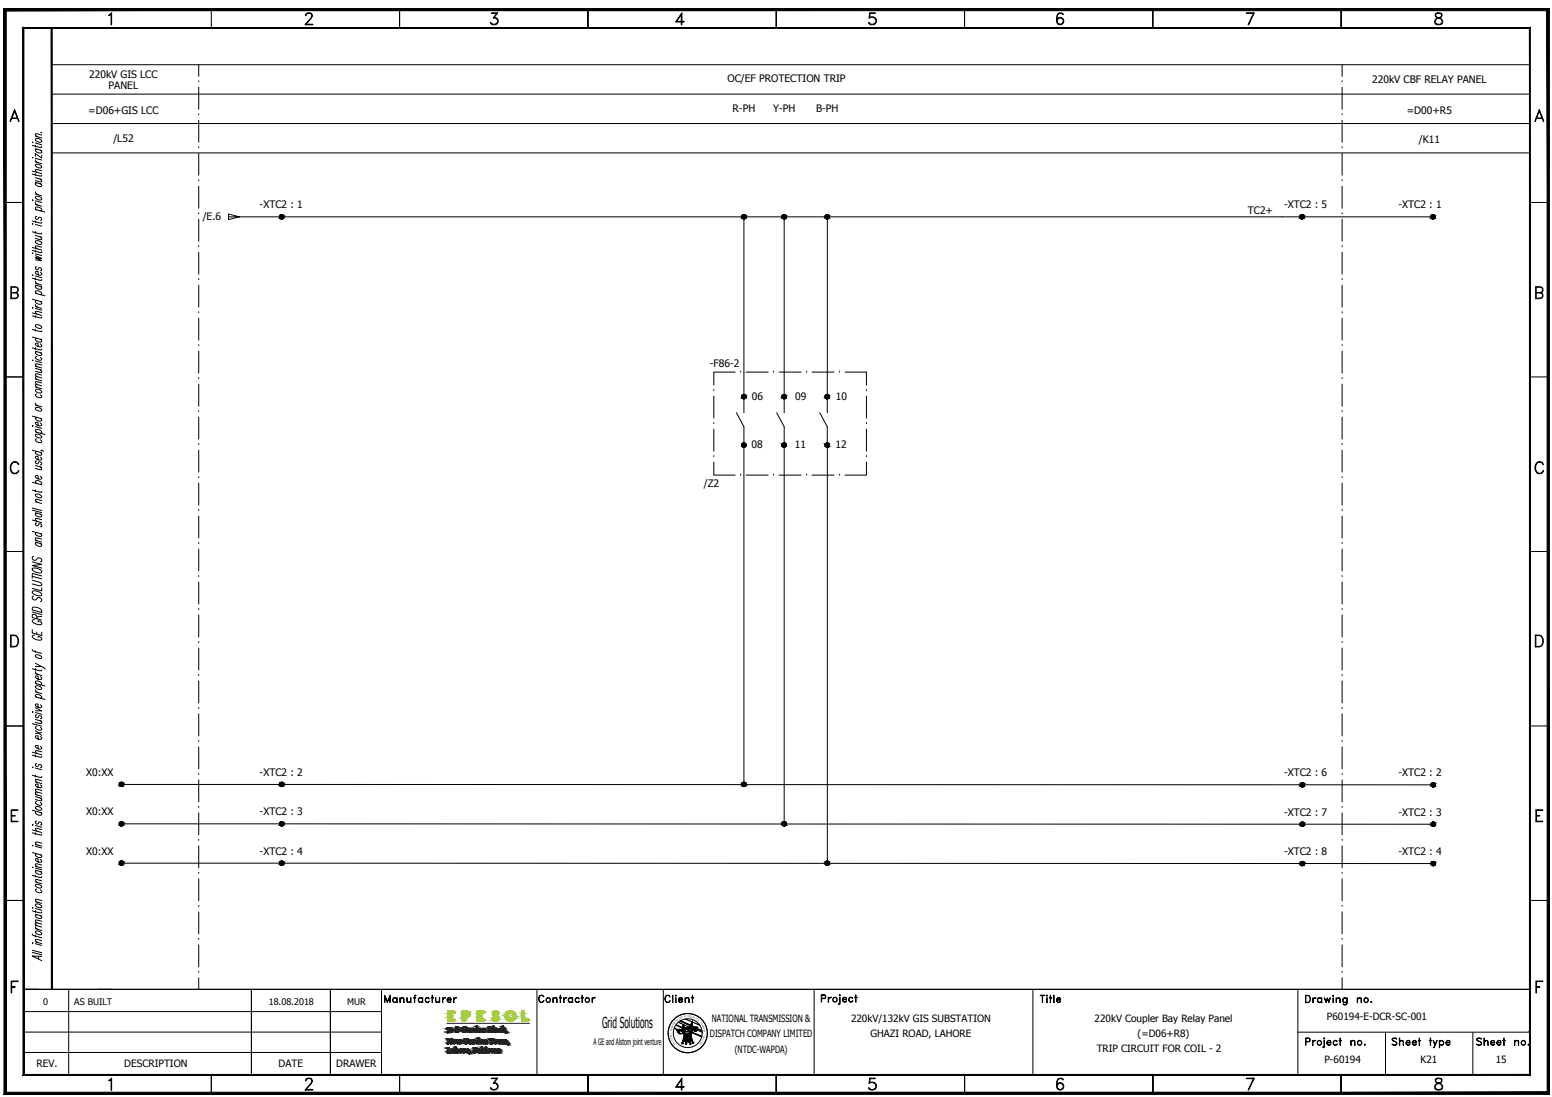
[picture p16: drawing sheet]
<svg xmlns="http://www.w3.org/2000/svg" width="420mm" height="297mm" viewBox="0 0 420 297" stroke-linecap="round" stroke-linejoin="round" font-family="sans-serif">
<defs><g id="words">
<text font-size="4.1" x="163" y="278.3">Grid Solutions</text>
<g font-size="2.8">
<text x="24.1" y="21">220kV GIS LCC</text>
<text x="196.9" y="22.3">OC/EF PROTECTION TRIP</text>
<text x="371.5" y="22.5">220kV CBF RELAY PANEL</text>
<text x="29.4" y="24.2">PANEL</text>
<text x="23.9" y="30.8">=D06+GIS LCC</text>
<text x="198.3" y="30.3">R-PH</text>
<text x="209.3" y="30.3">Y-PH</text>
<text x="220.9" y="30.3">B-PH</text>
<text x="380.8" y="30.9">=D00+R5</text>
<text x="30.7" y="38.5">/L52</text>
<text x="384.1" y="38.8">/K11</text>
<text x="54.9" y="59.7">/E.6</text>
<text x="70.3" y="56.5">-XTC2 : 1</text>
<text x="337.8" y="57.9">TC2+</text>
<text x="347.6" y="56.5">-XTC2 : 5</text>
<text x="378.6" y="56.5">-XTC2 : 1</text>
<text x="192.2" y="99.3">-F86-2</text>
<text x="203.6" y="108.4">06</text>
<text x="215.3" y="108.4">09</text>
<text x="226.3" y="108.4">10</text>
<text x="203.4" y="121.2">08</text>
<text x="215.2" y="121.2">11</text>
<text x="226.2" y="121.2">12</text>
<text x="190.6" y="131.9">/Z2</text>
<text x="23.4" y="210.1">X0:XX</text>
<text x="70.3" y="210.1">-XTC2 : 2</text>
<text x="347.6" y="210.2">-XTC2 : 6</text>
<text x="378.6" y="210.2">-XTC2 : 2</text>
<text x="23.4" y="220.8">X0:XX</text>
<text x="70.3" y="220.8">-XTC2 : 3</text>
<text x="347.6" y="220.9">-XTC2 : 7</text>
<text x="378.6" y="220.9">-XTC2 : 3</text>
<text x="23.4" y="231.5">X0:XX</text>
<text x="70.3" y="231.5">-XTC2 : 4</text>
<text x="347.6" y="231.6">-XTC2 : 8</text>
<text x="378.6" y="231.6">-XTC2 : 4</text>
</g>
<g font-size="2.7">
<text x="192.2" y="280.9">DISPATCH COMPANY LIMITED</text>
<text x="192.7" y="276.7">NATIONAL TRANSMISSION &amp;</text>
<text x="230.4" y="276.7">220kV/132kV GIS SUBSTATION</text>
<text x="235.6" y="280.9">GHAZI ROAD, LAHORE</text>
<text x="296.3" y="276.7">220kV Coupler Bay Relay Panel</text>
<text x="308" y="280.9">(=D06+R8)</text>
<text x="359.2" y="276.2">P60194-E-DCR-SC-001</text>
<text x="198.9" y="285.1">(NTDC-WAPDA)</text>
<text x="296.9" y="284.8">TRIP CIRCUIT FOR COIL - 2</text>
<text x="358.5" y="287.8">P-60194</text>
<text x="384.6" y="287.8">K21</text>
<text x="404.9" y="287.8">15</text>
<text x="9.9" y="289">REV.</text>
<text x="33.6" y="289">DESCRIPTION</text>
<text x="75.4" y="289">DATE</text>
<text x="91" y="289">DRAWER</text>
</g>
<g font-size="2.5">
<text x="11.7" y="272.1">0</text>
<text x="20.1" y="272.1">AS BUILT</text>
<text x="72.7" y="272.1">18.08.2018</text>
<text x="94" y="272.1">MUR</text>
</g>
<text font-size="2.4" x="160.7" y="283.1">A GE and Alstom joint venture</text>
<g font-size=".7">
<text x="184.2" y="275.9" transform="rotate(-25 184.2 275.9)">O</text>
<text x="184.6" y="275.7" transform="rotate(-23 184.6 275.7)">N</text>
<text x="185.4" y="275.5" transform="rotate(-9 185.4 275.5)">&amp;</text>
<text x="186.2" y="275.4">D</text>
<text x="186.7" y="275.5" transform="rotate(9 186.7 275.5)">E</text>
<text x="187.1" y="275.5" transform="rotate(14 187.1 275.5)">S</text>
<text x="187.5" y="275.6" transform="rotate(18 187.5 275.6)">P</text>
<text x="187.8" y="275.8" transform="rotate(24 187.8 275.8)">A</text>
<text x="188.2" y="275.9" transform="rotate(31 188.2 275.9)">T</text>
<text x="181.9" y="280" transform="rotate(-96 181.9 280)">L</text>
<text x="181.9" y="279.2" transform="rotate(-80 181.9 279.2)">T</text>
<text x="181.9" y="280.4" transform="rotate(-99 181.9 280.4)">A</text>
<text x="182" y="278.8" transform="rotate(-73 182 278.8)">R</text>
<text x="182" y="280.8" transform="rotate(-103 182 280.8)">N</text>
<text x="182.1" y="278.4" transform="rotate(-72 182.1 278.4)">A</text>
<text x="182.1" y="281.3" transform="rotate(-111 182.1 281.3)">O</text>
<text x="182.2" y="281.5" transform="rotate(-112 182.2 281.5)">I</text>
<text x="182.3" y="278" transform="rotate(-63 182.3 278)">N</text>
<text x="182.4" y="277.6" transform="rotate(-59 182.4 277.6)">S</text>
<text x="182.5" y="282" transform="rotate(-117 182.5 282)">T</text>
<text x="182.7" y="277.3" transform="rotate(-53 182.7 277.3)">M</text>
<text x="183" y="276.9" transform="rotate(-45 183 276.9)">I</text>
<text x="183.2" y="276.6" transform="rotate(-42 183.2 276.6)">S</text>
<text x="183.5" y="276.4" transform="rotate(-35 183.5 276.4)">S</text>
<text x="184" y="276.1" transform="rotate(-31 184 276.1)">I</text>
<text x="188.6" y="276.2" transform="rotate(32 188.6 276.2)">C</text>
<text x="188.9" y="276.4" transform="rotate(39 188.9 276.4)">H</text>
<text x="189.5" y="277" transform="rotate(48 189.5 277)">C</text>
<text x="189.8" y="277.3" transform="rotate(60 189.8 277.3)">O</text>
<text x="190" y="277.7" transform="rotate(62 190 277.7)">M</text>
<text x="190" y="281.7" transform="rotate(117 190 281.7)">T</text>
<text x="190.2" y="278.1" transform="rotate(70 190.2 278.1)">P</text>
<text x="190.2" y="281.4" transform="rotate(112 190.2 281.4)">I</text>
<text x="190.3" y="278.4" transform="rotate(76 190.3 278.4)">A</text>
<text x="190.4" y="280.9" transform="rotate(105 190.4 280.9)">M</text>
<text x="190.4" y="280.6" transform="rotate(101 190.4 280.6)">I</text>
<text x="190.4" y="278.9" transform="rotate(81 190.4 278.9)">N</text>
<text x="190.5" y="280.1" transform="rotate(96 190.5 280.1)">L</text>
<text x="190.5" y="279.3" transform="rotate(85 190.5 279.3)">Y</text>
<text x="182.7" y="282.3" transform="rotate(-125 182.7 282.3)">A</text>
<text x="183" y="282.7" transform="rotate(-129 183 282.7)">N</text>
<text x="189.6" y="282.4" transform="rotate(129 189.6 282.4)">D</text>
<text x="189.8" y="282.1" transform="rotate(125 189.8 282.1)">E</text>
</g>
</g></defs>
<!-- layer: F2 -->
<g fill="none" stroke="#000" stroke-width=".27">
<path d="M14 17.5h400.2M53.8 17.5v3.2M363.3 17.5v3.2M14 25.5h400.2M14 33.4h400.2M53.8 22.1h.1M53.8 31.1h.1M53.8 23.6v6M53.8 32.6v5.9M363.3 22.1h.1M363.3 31.1h.1M363.3 23.6v6"/>
<path d="M363.3 32.6v5.9M14 41.4h400.2M53.8 40h.1M53.8 48.9h.1M53.8 57.9h.1M53.8 41.5v6M53.8 50.4v6M53.8 59.4v5.9M61.9 58.7h2.9l-2.9-.7v1.5l2.9-.8h323.2M201.4 58.7v53.1M212.3 58.7v53.1M224 58.7v53.1"/>
<path d="M363.3 40h.1M363.3 48.9h.1M363.3 57.9h.1M363.3 41.5v6M363.3 50.4v6M363.3 59.4v5.9M53.8 66.8h.1M53.8 75.7h.1M53.8 68.3v6M53.8 77.2v6M363.3 66.8h.1M363.3 75.7h.1"/>
<path d="M363.3 68.3v6M363.3 77.2v6M53.8 84.7h.1M53.8 93.6h.1M53.8 86.1v6M53.8 95.1v5.9M363.3 84.7h.1M363.3 93.6h.1M363.3 86.1v6M363.3 95.1v5.9M53.8 102.5h.1M53.8 111.5h.1"/>
<path d="M53.8 104v6M53.8 112.9v6M193.2 114.7h.1M193.2 105.8h.1M193.2 107.3v5.9M193.2 116.2v6M199 100.8h-5.8v3.5M199.4 111.8l2 3.7v96.9M200.5 100.8h.1M202 100.8h6M209.4 100.8h.1M210.3 111.8l2 3.7v107.6"/>
<path d="M210.9 100.8h6M218.4 100.8h.1M219.9 100.8h5.9M221.9 111.8l2.1 3.7v118.2M227.3 100.8h.1M228.8 100.8h5.8v3.5M234.6 105.8h.1M234.6 114.7h.1M234.6 107.3v5.9M234.6 116.2v6M363.3 102.5h.1M363.3 111.5h.1"/>
<path d="M363.3 104v6M363.3 112.9v6M53.8 120.4h.1M53.8 129.3h.1M53.8 138.2h.1M53.8 121.9v5.9M53.8 130.8v6M53.8 139.7v6M193.2 125.1v3.6h5.8M193.2 123.6h.1M200.5 128.7h.1M202 128.7h6"/>
<path d="M209.4 128.7h.1M210.9 128.7h6M218.4 128.7h.1M219.9 128.7h5.9M227.3 128.7h.1M234.6 123.6h.1M234.6 125.1v3.6h-5.8M363.3 120.4h.1M363.3 129.3h.1M363.3 138.2h.1M363.3 121.9v5.9M363.3 130.8v6"/>
<path d="M363.3 139.7v6M53.8 147.2h.1M53.8 156.1h.1M53.8 148.7v5.9M53.8 157.6v6M363.3 147.2h.1M363.3 156.1h.1M363.3 148.7v5.9M363.3 157.6v6M53.8 165h.1M53.8 174h.1M53.8 166.5v6"/>
<path d="M53.8 175.5v5.9M363.3 165h.1M363.3 174h.1M363.3 166.5v6M363.3 175.5v5.9M53.8 182.9h.1M53.8 191.8h.1M53.8 184.4v5.9M53.8 193.3v6M363.3 182.9h.1M363.3 191.8h.1M363.3 184.4v5.9"/>
<path d="M363.3 193.3v6M32.9 212.4l355.1 .1M53.8 200.8h.1M53.8 209.7h.1M53.8 218.6h.1M53.8 202.2v6M53.8 211.2v5.9M363.3 200.8h.1M363.3 209.7h.1M363.3 218.6h.1M363.3 202.2v6M363.3 211.2v5.9"/>
<path d="M32.9 223.1l355.1 .1M32.9 233.7l355.1 .1M53.8 227.5h.1M53.8 236.5h.1M53.8 220.1v6M53.8 229v6M53.8 238v5.9M363.3 227.5h.1M363.3 236.5h.1M363.3 220.1v6M363.3 229v6M363.3 238v5.9"/>
<path d="M53.8 245.4h.1M53.8 254.3h.1M53.8 246.9v6M53.8 255.8v6M363.3 245.4h.1M363.3 254.3h.1M363.3 246.9v6M363.3 255.8v6M53.8 263.3h.1M53.8 264.8v3.1M145.4 267.9v23.1M179.6 267.9v23.1"/>
<path d="M363.3 263.3h.1M363.3 264.8v3.1"/>
</g>
<!-- layer: 0 -->
<path d="M13.9 7.6v260.3h.2zM13.9 7.6h.2v260.3z" fill="#000" stroke="#000" stroke-width=".27"/>
<!-- layer: 4 -->
<g fill="none" stroke="#000" stroke-width=".27">
<path d="M29.5 4.1l.7-.6v3.2h-.1v-2.9l-.6 .5zM57.2 2.6v5M82.7 6.6h2v.1h-2.1l1.3-1.5a1 1 0 0 0 .4-1.4l-1-.2-.6 .7 .3-.7 .9-.1a.79 .79 0 0 1 .5 1.2l-1.7 2M108.2 2.6v5v-5M132.9 6.2l.4 .4M133.7 4.7a1.04 1.04 0 0 1 1.2 1.1 1.04 1.04 0 0 1-1.4 .9l-.5-.1-.3-.5h.2a1.03 1.03 0 0 0 1 .5 1.03 1.03 0 0 0 .8-.7M134.1 4.9a.92 .92 0 0 1 .5 1.3l-.5 .4M134.6 3.6h-1.6v-.1h1.7l-1 1.4M134.6 3.5l-1.1 1.4 .9 .1 .3 .5M159.2 2.6v5v-5M183.1 5.8h2.1v.1h-2.3l1.7-2.4v3.2h-.2v-2.8l-1.3 2M210.1 2.6v5v-5"/>
<path d="M235.3 6.2l.4 .4M236.5 4.7a.99 .99 0 0 1 .6 .9 .99 .99 0 0 1-.6 1M237.1 5.3a1.29 1.29 0 0 0-1.8-.4l.1-1.4h1.6v.1h-1.4l-.2 1.1a1.14 1.14 0 0 1 1.7 .3 1.14 1.14 0 0 1-.4 1.6 1.14 1.14 0 0 1-1.6-.5h.2a1.05 1.05 0 0 0 .9 .5 1.05 1.05 0 0 0 .9-.7M261.1 2.6v5v-5M286.2 5.9l.3 .5 .4 .2 .6-.2 .4-.5M286.2 5.5a.92 .92 0 0 1 1.3-.5l.4 .5M286.5 3.8l.4-.2 .8 .2M286.6 3.6a2.9 2.9 0 0 0-.3 2.6l.5 .4M286.8 4.9l-.5 .3-.1 .4M287.2 4.9a.92 .92 0 0 1 .5 1.3l-.5 .4M287.5 3.6l.4 .3a.92 .92 0 0 0-.9-.4 .92 .92 0 0 0-.8 .6 2.42 2.42 0 0 0 .3 2.5 1.01 1.01 0 0 0 1.3-.3 1.01 1.01 0 0 0-.2-1.4 1.01 1.01 0 0 0-1.4 .3M312.1 2.6v5v-5"/>
<path d="M339.4 3.5l-1.5 3.2 1.7-3.2h-2.2v.1h2M363.1 2.6v5v-5M388.5 6.2l.5 .4M388.7 3.6a.77 .77 0 0 0 .5 1.3 1.13 1.13 0 0 1 1.2 .7v.5a1.09 1.09 0 0 1-1.9 0 .88 .88 0 0 1 .7-1.1 1.19 1.19 0 0 0 1.2-.7v-.4a1.19 1.19 0 0 0-1.7-.3zM388.7 3.8l.5-.2 1 .2M388.9 3.6a.62 .62 0 0 0 .3 1.1 1.15 1.15 0 0 1 1.1 .6 1.15 1.15 0 0 1-.1 1.3 1.31 1.31 0 0 1-1.8-.5 1.6 1.6 0 0 1 1.7-1.5l.1-.3-.1-.7M390.4 6.2l-.5 .4M3 32.1h1.9M3.2 31.9h1.5M4 29.6l1.2 3.3h-.2l-1-2.8-1.1 2.8h-.2zM415.8 32.1h1.9M416 31.9h1.5"/>
<path d="M416.7 29.6l1.2 3.3h-.1l-1.1-2.8-1.1 2.8h-.1zM1.4 54.8h4.9M414.2 54.8h4.9M3.1 79.2l1.5-.2 .2-.3-.2-.8-1.5-.1v2.9l1.5-.1 .2-.4-.2-.7-1.5-.2M4.2 79.2a.85 .85 0 0 1 .8 .8 .85 .85 0 0 1-.8 .9h-1.3v-3.3h1.3a.85 .85 0 0 1 .8 .9 .85 .85 0 0 1-.8 .8M415.9 79.2l1.5-.2 .2-.3-.2-.8-1.5-.1v2.9l1.5-.1 .2-.4-.2-.7-1.5-.2M417 79.2l.4 .1a.87 .87 0 0 1 .3 1 .87 .87 0 0 1-.7 .6h-1.3v-3.3l1.7 .2a.87 .87 0 0 1 .3 .9 .87 .87 0 0 1-.7 .6M6.3 96.6v194.5M1.4 102.1h4.9M414.2 102.1h4.9M3.4 125.2a1.11 1.11 0 0 1 1.7 .6 1.14 1.14 0 0 0-1.3-.6 1.14 1.14 0 0 0-.9 1.1 1.42 1.42 0 0 0 1.4 1.8l.8-.6a1.19 1.19 0 0 1-1.4 .8 1.19 1.19 0 0 1-.9-1.3 1.94 1.94 0 0 1 .6-1.8zM416.2 125.2a1.11 1.11 0 0 1 1.7 .6 1.12 1.12 0 0 0-1.3-.6 1.12 1.12 0 0 0-.9 1.1 1.4 1.4 0 0 0 1.4 1.8l.8-.6a1.19 1.19 0 0 1-1.4 .8 1.19 1.19 0 0 1-.9-1.3 2.08 2.08 0 0 1 .6-1.8z"/>
<path d="M1.4 149.3h4.9M414.2 149.3h4.9M2.9 172h1.1a1.71 1.71 0 0 1 1.1 1.6 1.71 1.71 0 0 1-1.1 1.6h-1.1zM3 172.1a1.58 1.58 0 0 1 1.8 .8 1.58 1.58 0 0 1-.4 2l-1.4 .1zM415.6 172h1.1a1.71 1.71 0 0 1 1.1 1.6 1.71 1.71 0 0 1-1.1 1.6h-1.1zM415.8 172.1a1.59 1.59 0 0 1 1.8 .8 1.59 1.59 0 0 1-.4 2l-1.4 .1zM1.4 196.6h4.9M414.2 196.6h4.9M3 219.3h1.9v.1h-1.7v3h1.7v.1h-1.9zM415.8 219.3h1.9v.1h-1.7v3h1.7v.1h-1.9zM3.2 220.8h.9v.2h-.9M416 220.8h.9v.2h-.9"/>
<path d="M1.4 243.8h4.9M414.2 243.8h4.9M3 265.6h1.9v.2h-1.7v3.1h-.2zM3.2 267.2h.9v.1h-.9M6.3 267.9h4M26.6 267.9h387.6v23.2M351.4 279.5h62.5M413.9 279.5h.1M415.8 265.6h1.9v.2h-1.7v3.1h-.2zM416 267.2h.9v.1h-.9M29.5 292.5l.7-.6v3.3h-.1v-3l-.6 .5zM57.2 291.1v4.9"/>
<path d="M82.7 295h2v.2h-2.1l1.3-1.6a1.02 1.02 0 0 0 .4-1.4l-1-.1-.6 .6 .2-.5a1.04 1.04 0 0 1 1.5 0 1.02 1.02 0 0 1-.3 1.4l-1.4 1.6M108.2 291.1v4.9v-4.9M108.2 291.1v4.9M132.9 294.7l.4 .3M133.7 293.2a1.08 1.08 0 0 1 1.1 .9 1.08 1.08 0 0 1-.8 1.2 1.08 1.08 0 0 1-1.3-.7h.2a1.04 1.04 0 0 0 1.8-.2M134.1 293.3a.94 .94 0 0 1 .5 1.4l-.5 .3M134.6 292.1h-1.6v-.2h1.7l-1 1.4M134.6 291.9l-1.1 1.4 .9 .2 .3 .4M159.2 296v-4.9v4.9M159.2 291.1v4.9v-4.9M183.1 294.2h2.1v.2h-2.3l1.7-2.5v3.3h-.2v-2.8l-1.3 2M210.1 291.1v4.9v-4.9"/>
<path d="M210.1 291.1v4.9M235.3 294.7l.4 .3M236.5 293.2a.98 .98 0 0 1 .6 .9 .98 .98 0 0 1-.6 .9M237.1 293.8a1.34 1.34 0 0 0-1.8-.5l.1-1.4h1.6v.2h-1.4l-.2 1.1a1.14 1.14 0 0 1 1.7 .2 1.14 1.14 0 0 1-.4 1.6 1.14 1.14 0 0 1-1.6-.4h.2a1.06 1.06 0 0 0 1.8-.2M261.1 296v-4.9v4.9M261.1 291.1v4.9v-4.9M286.2 294.4a.92 .92 0 0 0 1.3 .5l.4-.5M286.2 293.9l.3-.4 .4-.2 .6 .2 .4 .4M286.5 292.2l.4-.1 .8 .1M286.6 292.1a2.93 2.93 0 0 0-.3 2.6l.5 .3M286.8 293.3l-.5 .3-.1 .5M287.2 293.3a.94 .94 0 0 1 .5 1.4l-.5 .3"/>
<path d="M287.5 292.1l.4 .3a.92 .92 0 0 0-.9-.5 .92 .92 0 0 0-.8 .6 2.37 2.37 0 0 0 .3 2.5 1 1 0 0 0 1.3-.3 1 1 0 0 0-.2-1.4 1 1 0 0 0-1.4 .3M312.1 296v-4.9v4.9M312.1 291.1v4.9v-4.9M339.4 291.9l-1.5 3.3 1.7-3.3h-2.2v.2h2M363.1 296v-4.9v4.9M363.1 291.1v4.9v-4.9M388.5 294.7l.5 .3M388.7 292.1a.77 .77 0 0 0 .5 1.2 1.16 1.16 0 0 1 1.2 .8v.5a1.11 1.11 0 0 1-1.9 0 .85 .85 0 0 1 .7-1.1 1.16 1.16 0 0 0 1.2-.8v-.3a1.22 1.22 0 0 0-1.7-.3zM388.7 292.2l.5-.1 1 .1M388.9 292.1a.64 .64 0 0 0 .3 1.1 1.13 1.13 0 0 1 1.2 .5 1.13 1.13 0 0 1-.2 1.3 1.28 1.28 0 0 1-1.8-.4 1.6 1.6 0 0 1 1.7-1.6l.1-.3-.1-.6M390.4 294.7l-.5 .3"/>
</g>
<!-- layer: DISP3 -->
<g fill="none" stroke="#000" stroke-width=".27">
<path d="M6.3 7.6v260.3M6.4 273.9h96.9M6.4 279.5h96.9M18.6 267.9v23.1M30.1 267.9h-23.8h407.9v11.6M68.1 267.9v23.1M103.3 267.9v23.1M220.4 267.9v23.2M279.6 267.9v23.2M351.4 267.9v23.2M375.1 279.5v11.6M398.7 279.6v11.5"/>
<path d="M6.4 285h96.9M89.4 291v-23.1v23.1"/>
</g>
<!-- layer: 4 -->
<g fill="#000" stroke="#000" stroke-width=".27">
<path d="M414.3 7.5l-.2 .2 .2 283.5zM414.1 7.7l.2 283.5-.2-.3zM6.2 291.2h408.1l-.2-.3zM6.5 290.9h407.6l-407.9 .3zM6.2 7.5v283.7l.3-.3zM6.2 7.5l.3 .2v283.2zM6.2 7.5l.3 .2 407.8-.2zM6.5 7.7l407.8-.2-.2 .2z"/>
<path d="M418.8 2.9l.7 293.4v-294zM418.8 2.9l.7 293.4-.7-.6zM1.1 296.3h418.4l-.7-.6zM1.1 296.3l.6-.6h417.1zM1.1 2.3v294l.6-.6zM1.1 2.3l.6 .6v292.8zM1.1 2.3l.6 .6 417.8-.6zM1.7 2.9l417.8-.6-.7 .6z"/>
</g>
<!-- layer: Alstom REF$0$52 -->
<g fill="none" stroke="#000" stroke-width=".27">
<path d="M8.7 39.4l2.1 .5h.4l.1-.2M8.7 38.5l.3 .1zM9.6 37.7a1.15 1.15 0 0 1 1.7 .7 1.19 1.19 0 0 1-1.7-.7zM9.6 39.3v.5M9.6 38.7l1.7 .5M9.6 36.9l1.7 .5M11.2 35.8l.1 .1h-.2M11.3 36.6l-1.6-.4-.1 .3 .5 .5M8.7 59.8l2.1 .6h.4l.1-.2M8.7 54.1l.3 .1zM8.7 47.1l2.1 .6h.4l.1-.2M8.7 42.6l.3 .1z"/>
<path d="M8.7 46.3l2.6 .7M9.6 54.8l.1 .4 .6 .4M9.6 53.3a1.15 1.15 0 0 1 1.7 .7 1.19 1.19 0 0 1-1.7-.7zM9.6 52l.1 .3 .6 .4M9.6 44.6a1.18 1.18 0 0 1 1.7 .7 1.19 1.19 0 0 1-1.7-.7zM9.6 43.3a.79 .79 0 0 0 .7 .7M9.6 47.1v.5M9.6 59.8v.5M9.6 56.7l2.6 .7M9.6 55.4l1.7 .4M9.6 54.4l1.7 .4M9.6 52.5l1.7 .5"/>
<path d="M9.6 49.4l1.7 .5M9.6 48.1l1.7 .5M9.6 43.9l1.7 .4M9.6 42.9l1.7 .4M9.6 40.3l1.7 .5M10 58.6l-.4 .2a.49 .49 0 0 0 .6 .6l.4-.6 .3 .1 .4 .3-.1 .4h-.3M10 56.8l-.4-.6a1.15 1.15 0 0 1 1.7 .7l-.4 .2M10 49.5l-.4 .2a1.16 1.16 0 0 0 1.7 .7l-.4-.6M10 40.4l-.4 .2a1.16 1.16 0 0 0 1.7 .7l-.4-.6M10.8 48.5l.5 .4-.1 .4-1.6-.4M11.3 46.2l-1.6-.3-.1 .3 .5 .5M11.3 42v.8l-1.7-1.2v.8"/>
<path d="M8.7 75.3l2.1 .6h.4l.1-.2M8.7 74.5h.3zM8.7 68.5l.3 .1zM8.7 67.8l2.1 .6h.4l.1-.3M8.7 62.8l2.1 .5h.4l.1-.2M8.7 60.6h.3zM8.7 67l2.6 .7M9.6 76.1l.1 .4 .6 .4M9.6 69.2l1.7 .8-1.7-.2 1.7 .7-1.7-.1M9.6 65.3a1.15 1.15 0 0 1 1.7 .7 1.16 1.16 0 0 1-1.7-.7zM9.6 62.7v.5M9.6 67.8v.4"/>
<path d="M9.6 75.3v.5M9.6 79.4l2.6 .7M9.6 77.2l1.7 .5M9.6 76.7l1.7 .5M9.6 74.7l1.7 .5M9.6 68.7l1.7 .5M9.6 63.8l1.7 .4M9.6 60.8l1.7 .4M10 79.5l-.4-.6a1.18 1.18 0 0 1 1.7 .7l-.4 .2M10 77.3l-.4 .2a1.19 1.19 0 0 0 1.7 .7l-.4-.6M10 72.3l-.4 .1a.49 .49 0 0 0 .6 .6l.4-.5h.3l.4 .4-.1 .4h-.3M10.8 64.1l.5 .5-.1 .3-1.6-.3"/>
<path d="M10.9 73.7l.4 .6a1.16 1.16 0 0 1-1.7-.6l.7-.1v.8M11.3 66.9l-1.6-.3-.1 .3 .5 .5M8.7 97.5l.3 .1zM8.7 94.2l2.1 .5 .4 .1 .1-.3M8.7 89.2l2.1 .6h.4l.1-.3M8.7 85.5l2.1 .6h.4l.1-.2M8.7 83.3l.3 .1zM8.7 91.3l2.6 .6M8.7 84.7l2.6 .7M8.7 81l2.6 .7M9.6 88.1a1.18 1.18 0 0 1 1.7 .7 1.16 1.16 0 0 1-1.7-.7zM9.6 82.5l.1 .3 .6 .4"/>
<path d="M9.6 85.4v.6M9.6 89.2v.4M9.6 94.1v.5M9.6 99.7l1.7 .5M9.6 99.2l1.7 .4M9.6 97.7l1.7 .5M9.6 95.1l1.7 .5M9.6 83.5l1.7 .5M9.6 83l1.7 .5M10 96.5l-.4 .2a1.19 1.19 0 0 0 1.7 .7l-.4-.6M10 95.2l-.4 .2a1.16 1.16 0 0 0 1.7 .7l-.4-.6M10 91.6l-.4 .2a1.19 1.19 0 0 0 1.7 .7l-.4-.6"/>
<path d="M10 81.4l-.4 .1a1.16 1.16 0 0 0 1.7 .7l-.4-.6M10.9 93.1l.4 .6a1.16 1.16 0 0 1-1.7-.6l.7-.1v.8M11.3 98.8l-1.6-.3-.1 .3 .5 .5M11.3 84.6l-1.6-.3-.1 .3 .5 .5M8.7 115.3l.3 .1zM8.7 112.7l2.6 .7M9.6 117.7a1.18 1.18 0 0 1 1.7 .7 1.19 1.19 0 0 1-1.7-.7zM9.6 110.5a1.15 1.15 0 0 1 1.7 .6 1.16 1.16 0 0 1-1.7-.6zM9.6 109.1l.1 .4 .6 .4M9.6 105.6a1.15 1.15 0 0 1 1.7 .7 1.19 1.19 0 0 1-1.7-.7zM9.6 116.9l2.6 .7M9.6 115.5l1.7 .5"/>
<path d="M9.6 109.7l1.7 .5M9.6 104.8l1.7 .5M9.6 102.7l1.7 .4M10 118.8l-.4 .2a1.19 1.19 0 0 0 1.7 .7l-.4-.6M10 117.1l-.4-.6a1.15 1.15 0 0 1 1.7 .6l-.4 .2M10 113l-.4 .2a1.19 1.19 0 0 0 1.7 .7l-.4-.6M10 106.7l-.4 .1a1.16 1.16 0 0 0 1.7 .7l-.4-.6M10.8 100.1l.5 .5-.1 .3-1.6-.4M10.9 114.5l.4 .6a1.19 1.19 0 0 1-1.7-.6l.7-.1v.8M11.3 104.5l-1.6-.4-.1 .3 .5 .5M11.3 103.7l-1.6-.4-.1 .4 .5 .4M11.3 102.3l-1.6-.3-.1 .3 .5 .5"/>
<path d="M11.3 101.6l-1.6-.4-.1 .3 .5 .5M8.7 132.7l2.1 .6h.4l.1-.2M8.7 138.1l2.6 .7M8.7 137.6l2.6 .6M8.7 130.6l2.6 .7M8.7 121.9l2.6 .7M9.6 133.9a1.18 1.18 0 0 1 1.7 .7 1.19 1.19 0 0 1-1.7-.7zM9.6 132.7v.5M9.6 138.9l1.7 .4M9.6 135.9l1.7 .4M9.6 126l1.7 .5M10 139l-.4 .1a1.16 1.16 0 0 0 1.7 .7l-.4-.6"/>
<path d="M10 130.9l-.4-.6a1.15 1.15 0 0 1 1.7 .7l-.4 .2M10 124.8l-.4 .2a.49 .49 0 0 0 .6 .6l.4-.6 .3 .1 .4 .4-.1 .3-.3 .1M10 122.2l-.4 .2a1.19 1.19 0 0 0 1.7 .7l-.4-.6M10.8 126.4l.5 .5-.1 .3-1.6-.4M10.9 129l.4 .6a1.16 1.16 0 0 1-1.7-.7l.7-.1v.9M10.9 123.8l.4 .6a1.16 1.16 0 0 1-1.7-.7l.7-.1v.9M11.2 121.9l.6 .3M11.3 135.6l-1.6-.4-.1 .3 .5 .5M8.7 157.1l2.2 .7 .4 .6-.1 .2h-.6l-1.9-.5M8.7 152.1l2.6 .7-2.6 .3 2.6 .7M8.7 156l2.6 .7M8.7 155.6v.9"/>
<path d="M8.7 155.3l2.6 .7M8.7 143.9l2.6 .7M8.7 140.8l2.6 .7M8.8 153.9a2.52 2.52 0 0 1 2.5 .8v.3a1.94 1.94 0 0 1-2.6-1zM9.1 150.7a.6 .6 0 0 0-.2 .9 .6 .6 0 0 0 .9 0 .75 .75 0 0 1 .9-.5 .75 .75 0 0 1 .6 .8l-.4 .2M9.6 146.8l1.7 .5M9.6 146.3l1.7 .5M10 146.9l-.4 .2a1.16 1.16 0 0 0 1.7 .7l-.4-.6M10 144.2l-.4 .2a1.19 1.19 0 0 0 1.7 .7l-.4-.6M10 141.6l-.4 .2a.51 .51 0 0 0 .6 .6l.4-.6h.3l.4 .4-.1 .4h-.3M11.3 159.2v.8l-2.6-.7M11.3 146l-1.6-.4-.1 .4 .5 .5"/>
<path d="M11.3 140.7l-1.6-.3-.1 .3 .5 .5M8.7 175.9l.1 .3 .4 .2 2.1 .5M8.7 170.5v.9l2.6 .7v-.9M8.7 160.2a1.94 1.94 0 0 1 2.6 .9 2.13 2.13 0 0 1-2.6-.7zM8.7 165.7l2.6 .7M8.8 164.5a2.33 2.33 0 0 1 2.5 .8v.5l-2.6-.7zM9.1 161.4a.6 .6 0 0 0-.2 .9 .6 .6 0 0 0 .9 0 .75 .75 0 0 1 .9-.5 .75 .75 0 0 1 .6 .8l-.4 .3M9.3 172l-.6 .2a1.94 1.94 0 0 0 2.6 1v-.3l-.4-.4-.6-.2v.3M9.3 167.8l-.6 .2a1.94 1.94 0 0 0 2.5 1.1l.1-.4-.4-.4-.6-.2v.3M9.6 179.6l1.7 .9-1.7-.1M9.6 177.5a1.18 1.18 0 0 1 1.7 .6 1.19 1.19 0 0 1-1.7-.6zM9.6 176.2v.5"/>
<path d="M10 167.5l-.2-.9-1-.2-.1 .8 2.6 .7M10 171.2v.5M11.3 166.9l-1.3 .1M8.7 192.7l.3 .1zM8.7 181.1l2.1 .5 .4 .1 .1-.3M8.7 195.9l2.6 .7M9.6 191.6l1.7 .9h-1.7M9.6 186.8l.1 .4 .6 .3M9.6 185.8a1.18 1.18 0 0 1 1.7 .7 1.16 1.16 0 0 1-1.7-.7zM9.6 181.9a.79 .79 0 0 0 .7 .7M9.6 181v.5M9.6 197.9l1.7 1.2"/>
<path d="M9.6 194.8l1.7 .5M9.6 193l1.7 .4M9.6 188.7l2.6 .7M9.6 187.3l1.7 .5M9.6 185.1l2.6 .7M9.6 182.4l1.7 .5M10 196.7l-.4 .2a1.19 1.19 0 0 0 1.7 .6l-.4-.5M10 193.6l-.4 .1a.49 .49 0 0 0 .6 .6l.4-.5h.3l.4 .4-.1 .4h-.3M10 188.8l-.4-.6a1.18 1.18 0 0 1 1.7 .7l-.4 .2M10 185.2l-.4-.6a1.18 1.18 0 0 1 1.7 .7l-.4 .1M10.8 195.1l.5 .5-.1 .3-1.6-.3M10.9 199.4l.4 .6a1.16 1.16 0 0 1-1.7-.6l.7-.1v.8"/>
<path d="M10.9 190.8l.4 .6a1.19 1.19 0 0 1-1.7-.6l.7-.1v.8M10.9 183.2l.4 .6a1.19 1.19 0 0 1-1.7-.6l.7-.1v.8M11.3 180.5l.7 .4 .2 .3M11.3 198.3l-1.7 .3M8.7 209.9l2.1 .6h.4l.1-.2M8.7 207.7l.3 .1zM8.7 204.5l2.1 .5h.4l.1-.2M8.7 219.4l2.6 .7M8.7 203.7l2.6 .7M9.6 218.6a1.15 1.15 0 0 1 1.7 .6 1.16 1.16 0 0 1-1.7-.6zM9.6 204.4v.5M9.6 209.9v.5"/>
<path d="M9.6 215.7l1.7 .5M9.6 215.1l1.7 .5M9.6 211.7l1.7 .5M9.6 208l1.7 .4M10 219.7l-.4 .2a1.16 1.16 0 0 0 1.7 .7l-.4-.6M10 217l-.4 .2a1.19 1.19 0 0 0 1.7 .7l-.4-.6M10 206.8l-.4 .2a.49 .49 0 0 0 .6 .6l.4-.6 .3 .1 .4 .3-.1 .4h-.3M10.8 216l.5 .5-.1 .4-1.6-.4M10.9 212.5l.4 .6a1.19 1.19 0 0 1-1.7-.7h.7v.8M10.9 202.1l.4 .6a1.19 1.19 0 0 1-1.7-.7l.7-.1v.9M11.3 214.8l-1.6-.3-.1 .3 .5 .5M11.3 214l-1.6-.3-.1 .3 .5 .5"/>
<path d="M11.3 211.4l-1.6-.3-.1 .3 .5 .5M11.3 203.6l-1.6-.4-.1 .4 .5 .4M8.7 237l2.1 .6h.4l.1-.2M8.7 234.8l.3 .1zM8.7 228.9l.3 .1zM8.7 225.5l2.1 .6h.4l.1-.3M8.7 223.3l.3 .1zM8.7 230.8l2.6 .7M8.7 224.7l2.6 .7M9.6 239.6a1.18 1.18 0 0 1 1.7 .7 1.19 1.19 0 0 1-1.7-.7zM9.6 225.5v.5M9.6 237v.5"/>
<path d="M9.6 238.8l1.7 .5M9.6 235.6l1.7 .5M9.6 235.1l1.7 .4M9.6 234.6l1.7 .4M9.6 229.2l1.7 .4M9.6 228.7l1.7 .4M9.6 223.5l1.7 .5M10 235.7l-.4 .2a1.16 1.16 0 0 0 1.7 .7l-.4-.6M10 231.2l-.4 .2a1.16 1.16 0 0 0 1.7 .6l-.4-.6M10 222.4l-.4 .1a.49 .49 0 0 0 .6 .6l.4-.5h.3l.4 .4-.1 .4h-.3M10.9 232.7l.4 .6a1.19 1.19 0 0 1-1.7-.7h.7v.8M11.3 238.5l-1.6-.4-.1 .4 .5 .5"/>
<path d="M11.3 234.2l-1.6-.3-.1 .3 .5 .5M11.3 228.3l-1.6-.3-.1 .3 .5 .5M11.3 224.6l-1.6-.3-.1 .3 .5 .5M8.7 255.3l.3 .1zM8.7 252.9l.1 .3 .4 .2 2.1 .5M8.7 246.6l2.1 .6h.4l.1-.2M8.7 245.8l.3 .1zM8.7 257.9l2.6 .7M8.7 257.3l2.6 .7M9.6 252.3a1.18 1.18 0 0 1 1.7 .6 1.19 1.19 0 0 1-1.7-.6zM9.6 250.9l.1 .4 .6 .4M9.6 244.9a1.18 1.18 0 0 1 1.7 .7 1.19 1.19 0 0 1-1.7-.7z"/>
<path d="M9.6 255.5l1.7 .5M9.6 255l1.7 .5M9.6 246.6v.5M9.6 253.2v.5M9.6 251.5l1.7 .4M9.6 250.5l1.7 .5M9.6 247.6l1.7 .4M9.6 246l1.7 .5M9.6 244.2l1.7 .4M10 247.7l-.4 .2a1.16 1.16 0 0 0 1.7 .6l-.4-.6M10 240.7l-.4 .2a1.16 1.16 0 0 0 1.7 .7l-.4-.6M10.4 259v.7"/>
<path d="M11.3 259l-2.6-.1 2.6 1.2M11.3 254.7l-1.6-.3-.1 .3 .5 .5M11.3 250.2l-1.6-.3-.1 .3 .5 .5M11.3 249.4l-1.6-.3-.1 .3 .5 .5M11.3 243.8l-1.6-.3-.1 .3 .5 .5"/>
</g>
<!-- layer: STICKER -->
<g fill="none" stroke="#000" stroke-width=".27">
<path d="M104.1 269.5l.8 1.7 .7-1.7v1.9l-.1-1.5-.6 1.5-.7-1.5-.1 1.5zM106.4 270.4l.4-.3 .6 .3-.4-.2a.58 .58 0 0 0-.6 .6 .58 .58 0 0 0 .6 .6l.4-.2a.64 .64 0 0 1-.9 .1 .64 .64 0 0 1-.1-.9zM107.4 270.1l.1 1.3zM108.3 270.1v1.3zM108.6 270.2h.7l.1 1.2-.1-.9a.38 .38 0 0 0-.7-.2l-.3 .2zM110.1 270.1l.1 1a.38 .38 0 0 0 .7 .2l.3-.2-.5 .3h-.5zM111.2 270.1v1.3zM111.9 270.1l.7 .1zM112.4 269.6l-.2 1.8v-1.5l.1-.3 .4-.1-.4 .2M113.3 270.4l.4-.3 .7 .3-.4-.2a.58 .58 0 0 0-.7 .6 .58 .58 0 0 0 .7 .6l.4-.2a.64 .64 0 0 1-1 .1 .64 .64 0 0 1-.1-.9zM114.4 270.1v1.3zM115.2 270.4l.4-.3 .4 .1 .1 .3-.1-.2a.55 .55 0 0 0-.8 .5 .55 .55 0 0 0 .8 .5l.2-.1a.64 .64 0 0 1-.9 .1 .64 .64 0 0 1-.1-.9z"/>
<path d="M116.7 270.1l.6 .1zM117 269.5l.1 1.9zM117.9 270.1l.2 1.2 .4 .1 .4-.3-.2 .3h-.7zM118.9 270.1l.1 1.3zM119.8 270.1l.1 1.3zM120 270.4l.6-.3-.7 .6zM121.1 270.7h.9l-.1-.4a.53 .53 0 0 0-.7 .1 .53 .53 0 0 0 .1 .8 .53 .53 0 0 0 .7-.1l.1 .1a.62 .62 0 0 1-.9 .1 .62 .62 0 0 1 0-.9 .62 .62 0 0 1 .9 .1v.3h-1M122.8 270.1l.1 1.3zM123 270.4l.6-.3-.7 .6zM146 269.7l.4-.2a.67 .67 0 0 1 .8 .4 .69 .69 0 0 0-.7-.3 .69 .69 0 0 0-.6 .6 .85 .85 0 0 0 .9 1.2l.4-.4a.73 .73 0 0 1-.8 .4 .73 .73 0 0 1-.6-.7zM149.7 270.1l.1 1.3zM149.8 270.5l.5-.4 .4 .1 .1 1.2-.2-1.1-.3-.1z"/>
<path d="M151.4 270.1l.6 .1zM151.7 269.5l.1 1.9zM152.6 270.1l.1 1.3zM152.8 270.4l.6-.3-.7 .6zM153.9 270.4l.4-.3 .6 .3-.3-.2a.58 .58 0 0 0-.7 .6 .58 .58 0 0 0 .7 .6l.3-.2a.64 .64 0 0 1-.9 .1 .64 .64 0 0 1-.1-.9zM154.9 270.1l.1 1.3zM155.8 270.4l.4-.3 .4 .1 .1 .3-.1-.2a.53 .53 0 0 0-.7 .1 .53 .53 0 0 0 .1 .7 .53 .53 0 0 0 .7 0l.1 .1a.64 .64 0 0 1-.9 .1 .64 .64 0 0 1-.1-.9zM157.3 270.1l.6 .1zM157.6 269.5l.1 1.9zM160.3 270.1l.1 1.3zM160.5 270.4l.6-.3-.7 .6zM180.2 269.7l.4-.2a.67 .67 0 0 1 .8 .4 .69 .69 0 0 0-.8-.3 .69 .69 0 0 0-.5 .6 .85 .85 0 0 0 .8 1.2l.5-.4a.72 .72 0 0 1-.8 .4 .72 .72 0 0 1-.6-.7z"/>
<path d="M182.1 269.5l.1 1.9zM182.9 269.5l.2 .1-.1 .1h-.2zM182.9 269.6l.1 .1zM182.9 270.1l.1 1.3zM183.8 270.7h.9l-.1-.4a.53 .53 0 0 0-.7 .1 .53 .53 0 0 0 0 .7 .53 .53 0 0 0 .8 0l.1 .1a.63 .63 0 0 1-.9 .1 .63 .63 0 0 1 0-.9 .63 .63 0 0 1 .9 .1v.3h-1M185.5 270.1v1.3zM185.8 270.2h.7l.1 1.2-.1-.9a.38 .38 0 0 0-.7-.2l-.3 .2zM187.1 270.1l.7 .1zM187.4 269.5l.1 1.9zM222.4 270.3l1-.1v-.6l-1-.1-.1 1.8v-1.9h.9l.3 .2v.6l-1.1 .2M224.2 270l.1 1.3zM224.4 270.3l.7-.3-.8 .6z"/>
<path d="M227.2 269.5l.2-.1 .1 .2h-.2zM227.3 269.5l.1 .1zM227.3 270l.1 1.8-.3 .2-.2-.2h.4zM228.2 270.6h.9l-.1-.4a.54 .54 0 0 0-.7 .1 .54 .54 0 0 0 0 .8 .54 .54 0 0 0 .8-.1 .61 .61 0 0 1-1 .1 .61 .61 0 0 1 .2-1h.7l.2 .6h-1M229.9 270.3l.3-.3 .5 .1 .1 .3-.1-.2a.53 .53 0 0 0-.8 .1 .53 .53 0 0 0 .2 .8 .53 .53 0 0 0 .7-.1 .55 .55 0 0 1-.7 .3 .55 .55 0 0 1-.3-.7zM231.4 270l.6 .1zM231.6 269.4l.1 1.9zM281.6 269.5l1.2 .1zM282.2 269.6v1.8l.1-1.8M283.4 269.5l.2 .1-.1 .1h-.2zM283.4 269.6l.1 .1zM283.4 270.1l.1 1.3z"/>
<path d="M284 270.1l.7 .1zM284.3 269.5l.1 1.9zM285.3 269.5l.1 1.9zM286.1 270.7h1v-.2a.52 .52 0 0 0-.8-.1 .52 .52 0 0 0 0 .8 .52 .52 0 0 0 .8-.1 .63 .63 0 0 1-.9 .1 .63 .63 0 0 1-.1-.9 .63 .63 0 0 1 .8-.1l.2 .6h-1M353.4 269.5h.7a1.05 1.05 0 0 1 .7 1 1.05 1.05 0 0 1-.7 1h-.7zM353.5 269.6a.97 .97 0 0 1 1.1 .5 .97 .97 0 0 1-.2 1.2l-.9 .1zM355.4 270.2l.1 1.3zM355.6 270.4l.6-.2-.7 .5zM356.9 270.3l.5-.1 .4 .2-.4-.1a.57 .57 0 0 0-.7 .5 .57 .57 0 0 0 .7 .6l.4-.2a.65 .65 0 0 1-1.1 0 .65 .65 0 0 1 .2-.9zM357.8 270.2l.1 1.3zM358.5 270.2l.5 1 .4-1 .3 1 .5-1-.5 1.3-.3-1.1-.4 1.1zM360.8 269.6l.3 .1-.2 .1z"/>
<path d="M360.9 269.6h.1M360.9 270.2v1.3zM361.7 270.2l.1 1.3zM362.1 270.3h.6l.1 1.2-.2-1.1-.3-.1-.5 .2zM363.6 270.4l.4-.2 .6 .2-.4-.1a.57 .57 0 0 0-.6 .5 .57 .57 0 0 0 .6 .6l.4-.2a.64 .64 0 0 1-.9 .1 .64 .64 0 0 1-.1-.9zM364.6 270.2l.1 1.4-.3 .4-.4 .1-.4-.2 .5 .1 .4-.1zM367.4 270.2l.1 1.3zM367.5 270.5l.5-.3 .5 .1 .1 1.2-.2-1.1-.4-.1zM371.1 271.3l.2-.1 .1 .2-.2 .1zM371.2 271.3l.1 .1zM353.6 282l.9-.1v-.7h-.9l-.1 1.8v-1.9h.8l.3 .1 .1 .5-.2 .3-.9 .1M355.3 281.7l.1 1.3z"/>
<path d="M355.5 282l.7-.3-.8 .6zM358.3 281.2l.2-.1 .1 .1-.1 .1zM358.5 281.2h.1M358.5 281.7v1.8l-.2 .2-.2-.2h.4zM359.3 282.3h.9v-.2a.51 .51 0 0 0-.7-.1 .51 .51 0 0 0 0 .8 .51 .51 0 0 0 .7-.1h.1a.63 .63 0 0 1-.9 .2 .63 .63 0 0 1 0-1 .63 .63 0 0 1 .9 .2v.3h-1M361.2 281.8a.54 .54 0 0 1 .8 .2l-.1 .1a.51 .51 0 0 0-.7-.1 .51 .51 0 0 0 0 .8 .51 .51 0 0 0 .7-.1h.1a.64 .64 0 0 1-1 .1 .64 .64 0 0 1 .2-1zM362.5 281.7l.6 .1zM362.8 281.1l.1 1.9zM365.7 281.7l.1 1.3zM365.8 282.1l.4-.4 .5 .1 .1 1.2-.2-1.1-.4-.1zM369.4 282.7l.2 .2-.1 .1-.1-.1zM369.4 282.9h.1z"/>
<path d="M377.1 281.2a.86 .86 0 0 1 1.1 .1l-.5-.1-.7 .1 .1 .4 .8 .4a.5 .5 0 0 1 .3 .5 .5 .5 0 0 1-.5 .4l-.8-.3 .4 .2 .8-.2-.2-.5-.9-.5-.1-.4zM378.8 281.1l.1 1.9zM378.9 282.1l.5-.4 .5 .1 .1 1.2-.2-1.1-.4-.1zM380.7 282.3h.9v-.2a.51 .51 0 0 0-.7-.1 .51 .51 0 0 0 0 .8 .51 .51 0 0 0 .7-.1 .6 .6 0 0 1-.9 .1 .6 .6 0 0 1 .2-1h.7l.2 .6h-1.1M382.4 282.3h.9v-.2a.51 .51 0 0 0-.7-.1 .51 .51 0 0 0 0 .8 .51 .51 0 0 0 .7-.1h.1a.63 .63 0 0 1-.9 .2 .63 .63 0 0 1 0-1 .63 .63 0 0 1 .9 .2v.3h-1M383.9 281.7l.7 .1zM384.2 281.1l.1 1.9zM386.9 281.7l.7 .1zM387.2 281.1l.1 1.9zM388.5 282.9l-.5-1.2 .5 1.3M389 281.7l-.9 2zM389.7 281.7v2z"/>
<path d="M389.7 282a.63 .63 0 0 1 1-.1 .63 .63 0 0 1 0 .9 .63 .63 0 0 1-1-.1l.4 .2a.57 .57 0 0 0 .7-.5 .57 .57 0 0 0-.7-.6zM391.5 282.3h1v-.2a.51 .51 0 0 0-.8-.1 .51 .51 0 0 0 0 .8 .51 .51 0 0 0 .8-.1 .62 .62 0 0 1-.9 .2 .62 .62 0 0 1 0-1 .62 .62 0 0 1 .9 .2v.3h-1M399.8 281.3a.84 .84 0 0 1 1.3 0l-.5-.1-.7 .1 .1 .4 .8 .4a.5 .5 0 0 1 .3 .5 .5 .5 0 0 1-.5 .4l-.8-.3 .4 .2 .8-.2-.1-.4-.9-.5zM401.7 281.1l.1 1.9zM402.1 281.8h.7l.1 1.2-.2-1.1-.4-.1-.5 .3zM403.6 282.3h1v-.2a.51 .51 0 0 0-.8-.1 .51 .51 0 0 0 0 .8 .51 .51 0 0 0 .8-.1 .6 .6 0 0 1-1 .1 .6 .6 0 0 1 .2-1h.7l.2 .6h-1.1M405.3 282.3h.9v-.2a.51 .51 0 0 0-.7-.1 .51 .51 0 0 0 0 .8 .51 .51 0 0 0 .7-.1h.2a.63 .63 0 0 1-1 .2 .63 .63 0 0 1 0-1 .63 .63 0 0 1 1 .2v.3h-1.1M406.8 281.7l.7 .1zM407.1 281.1l.1 1.9zM410 281.7l.1 1.3zM410.1 282.1l.5-.4 .4 .1 .1 1.2-.2-1.1-.3-.1zM413.7 282.9l.2-.2v.2l-.1 .1z"/>
<path d="M413.8 282.9h.1"/>
<circle cx="148.4" cy="270.8" r=".58"/>
<circle cx="148.4" cy="270.8" r=".65"/>
<circle cx="159" cy="270.8" r=".65"/>
<circle cx="159" cy="270.8" r=".58"/>
<circle cx="226" cy="270.7" r=".65"/>
<circle cx="226.1" cy="270.7" r=".57"/>
<circle cx="369.8" cy="270.8" r=".65"/>
<circle cx="369.8" cy="270.8" r=".58"/>
<circle cx="357.2" cy="282.3" r=".65"/>
<circle cx="357.2" cy="282.4" r=".57"/>
<circle cx="368.1" cy="282.3" r=".65"/>
<circle cx="368.1" cy="282.4" r=".57"/>
<circle cx="412.4" cy="282.4" r=".57"/>
<circle cx="412.4" cy="282.3" r=".66"/>
</g>
<!-- layer: F2 -->
<g fill="#000" stroke="#000" stroke-width=".27">
<path d="M76.2 58.1h.2zM76.1 58.1h.3z"/>
<path d="M76.1 58.1l.4 .1zM76 58.2h.5z"/>
<path d="M76.1 59.3h.3zM76.1 59.3h.2z"/>
<path d="M76 58.2l.6 .1zM75.9 58.3h.7z"/>
<path d="M76 59.2h.5zM76 59.2l.4 .1z"/>
<path d="M75.9 58.3h.8zM75.8 58.3h.9z"/>
<path d="M75.9 59.2h.7zM75.9 59.2h.6z"/>
<path d="M75.8 58.3l1 .1zM75.8 58.3l1 .1z"/>
<path d="M75.8 59.1h.9zM75.8 59.1l.8 .1z"/>
<path d="M75.8 58.4l1 .1zM75.8 58.4l1 .1z"/>
<path d="M75.8 59h1zM75.8 59l.9 .1z"/>
<path d="M75.7 58.5l1.1 .1zM75.7 58.5l1.1 .1z"/>
<path d="M75.7 58.9h1.1zM75.7 58.9l1.1 .1z"/>
<path d="M75.7 58.6l1.1 .1zM75.7 58.6l1.1 .1z"/>
<path d="M75.7 58.7l1.1 .1zM75.7 58.7l1.1 .1z"/>
<path d="M75.7 58.8h1.1zM75.7 58.8l1.1 .1z"/>
<path d="M201.4 58.1h.2zM201.2 58.1h.4z"/>
<path d="M201.2 58.1l.5 .1zM201.1 58.2h.6z"/>
<path d="M201.2 59.3h.4zM201.2 59.3h.3z"/>
<path d="M201.1 58.2l.7 .1zM201.1 58.3h.7z"/>
<path d="M201.1 59.2h.6zM201.1 59.2l.5 .1z"/>
<path d="M201.1 58.3h.7zM201 58.3h.8z"/>
<path d="M201.1 59.2h.7zM201.1 59.2h.6z"/>
<path d="M201 58.3l.9 .1zM201 58.3l.9 .1z"/>
<path d="M201 59.1h.8zM201 59.1l.8 .1z"/>
<path d="M200.9 58.4l1 .1zM200.9 58.4l1 .1z"/>
<path d="M200.9 59h1zM200.9 59l.9 .1z"/>
<path d="M200.9 58.5l1.1 .1zM200.9 58.5l1.1 .1z"/>
<path d="M200.9 58.9h1zM200.9 58.9l1 .1z"/>
<path d="M200.8 58.6l1.2 .1zM200.8 58.6l1.2 .1z"/>
<path d="M200.8 58.8h1.2zM200.8 58.8l1.1 .1z"/>
<path d="M200.8 58.7h1.2zM200.8 58.7l1.2 .1z"/>
<path d="M212.3 58.1h.2zM212.1 58.1h.4z"/>
<path d="M212.1 58.1l.5 .1zM212 58.2h.6z"/>
<path d="M212.1 59.3h.4zM212.1 59.3h.3z"/>
<path d="M212 58.2l.7 .1zM212 58.3h.7z"/>
<path d="M212 59.2h.6zM212 59.2l.5 .1z"/>
<path d="M212 58.3h.7zM211.9 58.3h.8z"/>
<path d="M212 59.2h.7zM212 59.2h.6z"/>
<path d="M211.9 58.3l.9 .1zM211.9 58.3l.9 .1z"/>
<path d="M211.9 59.1h.8zM211.9 59.1l.8 .1z"/>
<path d="M211.8 58.4l1 .1zM211.8 58.4l1 .1z"/>
<path d="M211.8 59h1zM211.8 59l.9 .1z"/>
<path d="M211.8 58.5l1.1 .1zM211.8 58.5l1.1 .1z"/>
<path d="M211.8 58.9h1zM211.8 58.9l1 .1z"/>
<path d="M211.7 58.6l1.2 .1zM211.7 58.6l1.2 .1z"/>
<path d="M211.7 58.8h1.2zM211.7 58.8l1.1 .1z"/>
<path d="M211.7 58.7h1.2zM211.7 58.7l1.2 .1z"/>
<path d="M223.9 58.1h.2zM223.8 58.1h.3z"/>
<path d="M223.8 58.1l.4 .1zM223.7 58.2h.5z"/>
<path d="M223.8 59.3h.3zM223.8 59.3h.2z"/>
<path d="M223.7 58.2l.6 .1zM223.6 58.3h.7z"/>
<path d="M223.7 59.2h.5zM223.7 59.2l.4 .1z"/>
<path d="M223.6 58.3h.8zM223.5 58.3h.9z"/>
<path d="M223.6 59.2h.7zM223.6 59.2h.6z"/>
<path d="M223.5 58.3l1 .1zM223.5 58.3l1 .1z"/>
<path d="M223.5 59.1h.9zM223.5 59.1l.8 .1z"/>
<path d="M223.5 58.4l1 .1zM223.5 58.4l1 .1z"/>
<path d="M223.5 59h1zM223.5 59l.9 .1z"/>
<path d="M223.4 58.5l1.2 .1zM223.4 58.5l1.2 .1z"/>
<path d="M223.4 58.9h1.1zM223.4 58.9l1.1 .1z"/>
<path d="M223.4 58.6l1.2 .1zM223.4 58.6l1.2 .1z"/>
<path d="M223.4 58.7l1.2 .1zM223.4 58.7l1.2 .1z"/>
<path d="M223.4 58.8h1.2zM223.4 58.8l1.1 .1z"/>
<path d="M352.4 58.1h.3zM352.3 58.1h.4z"/>
<path d="M352.3 58.1l.5 .1zM352.2 58.2h.6z"/>
<path d="M352.3 59.3h.4zM352.3 59.3h.2z"/>
<path d="M352.2 58.2l.6 .1zM352.1 58.3h.7z"/>
<path d="M352.2 59.2h.6zM352.2 59.2l.5 .1z"/>
<path d="M352.1 58.3h.8zM352.1 58.3h.8z"/>
<path d="M352.1 59.2h.7zM352.1 59.2h.7z"/>
<path d="M352.1 58.3l.9 .1zM352.1 58.3l.9 .1z"/>
<path d="M352.1 59.1h.8zM352.1 59.1l.7 .1z"/>
<path d="M352 58.4l1 .1zM352 58.4l1 .1z"/>
<path d="M352 59h1zM352 59l.9 .1z"/>
<path d="M352 58.5l1.1 .1zM352 58.5l1.1 .1z"/>
<path d="M352 58.9h1zM352 58.9l1 .1z"/>
<path d="M351.9 58.6l1.2 .1zM351.9 58.6l1.2 .1z"/>
<path d="M351.9 58.7l1.2 .1zM351.9 58.7l1.2 .1z"/>
<path d="M351.9 58.8h1.2zM351.9 58.8l1.1 .1z"/>
<path d="M387.9 58.1h.2zM387.8 58.1h.3z"/>
<path d="M387.8 58.1l.4 .1zM387.7 58.2h.5z"/>
<path d="M387.8 59.3h.3zM387.8 59.3h.2z"/>
<path d="M387.7 58.2l.6 .1zM387.6 58.3h.7z"/>
<path d="M387.7 59.2h.5zM387.7 59.2l.4 .1z"/>
<path d="M387.6 58.3h.8zM387.6 58.3h.8z"/>
<path d="M387.6 59.2h.7zM387.6 59.2h.6z"/>
<path d="M387.5 58.3l.9 .1zM387.5 58.3l.9 .1z"/>
<path d="M387.5 59.1h.9zM387.5 59.1l.8 .1z"/>
<path d="M387.5 58.4l1 .1zM387.5 58.4l1 .1z"/>
<path d="M387.5 59h.9zM387.5 59l.9 .1z"/>
<path d="M387.4 58.5l1.1 .1zM387.4 58.5l1.1 .1z"/>
<path d="M387.4 58.9h1.1zM387.4 58.9l1 .1z"/>
<path d="M387.4 58.6l1.1 .1zM387.4 58.6l1.1 .1z"/>
<path d="M387.4 58.8h1.1zM387.4 58.8l1.1 .1z"/>
<path d="M387.4 58.7h1.1zM387.4 58.7l1.1 .1z"/>
<path d="M201.3 106.8h.2zM201.2 106.8h.3z"/>
<path d="M201.3 120h.2zM201.2 120h.3z"/>
<path d="M201.2 106.8l.4 .1zM201.1 106.9h.5z"/>
<path d="M201.2 108h.3zM201.2 108h.2z"/>
<path d="M201.2 120h.4zM201.1 120h.5z"/>
<path d="M201.1 106.9l.6 .1zM201 107h.7z"/>
<path d="M201.1 107.9h.5zM201.1 107.9l.4 .1z"/>
<path d="M201.1 120l.6 .1zM201 120.1h.7z"/>
<path d="M201 107h.8zM200.9 107h.9z"/>
<path d="M201 107.9h.7zM201 107.9h.6z"/>
<path d="M200.9 107l1 .1zM200.9 107l1 .1z"/>
<path d="M200.9 107.8h.9zM200.9 107.8l.8 .1z"/>
<path d="M200.9 107.1l1 .1zM200.9 107.1l1 .1z"/>
<path d="M200.9 107.7h1zM200.9 107.7l.9 .1z"/>
<path d="M200.8 107.2l1.2 .1zM200.8 107.2l1.2 .1z"/>
<path d="M200.8 107.6h1.1zM200.8 107.6l1.1 .1z"/>
<path d="M200.8 107.3l1.2 .1zM200.8 107.3l1.2 .1z"/>
<path d="M200.8 107.4l1.2 .1zM200.8 107.4l1.2 .1z"/>
<path d="M200.8 107.5h1.2zM200.8 107.5l1.1 .1z"/>
<path d="M212.2 106.8h.2zM212.1 106.8h.3z"/>
<path d="M212.2 120h.2zM212.1 120h.3z"/>
<path d="M212.1 106.8l.4 .1zM212 106.9h.5z"/>
<path d="M212.1 108h.3zM212.1 108h.2z"/>
<path d="M212.1 120h.4zM212 120h.5z"/>
<path d="M212 106.9l.6 .1zM211.9 107h.7z"/>
<path d="M212 107.9h.5zM212 107.9l.4 .1z"/>
<path d="M212 120l.6 .1zM211.9 120.1h.7z"/>
<path d="M211.9 107h.8zM211.9 107h.8z"/>
<path d="M211.9 107.9h.7zM211.9 107.9h.6z"/>
<path d="M211.9 107l.9 .1zM211.9 107l.9 .1z"/>
<path d="M211.9 107.8h.8zM211.9 107.8l.7 .1z"/>
<path d="M211.8 107.1l1 .1zM211.8 107.1l1 .1z"/>
<path d="M211.8 107.7h1zM211.8 107.7l.9 .1z"/>
<path d="M211.7 107.2l1.2 .1zM211.7 107.2l1.2 .1z"/>
<path d="M211.7 107.6h1.1zM211.7 107.6l1.1 .1z"/>
<path d="M211.7 107.3l1.2 .1zM211.7 107.3l1.2 .1z"/>
<path d="M211.7 107.4l1.2 .1zM211.7 107.4l1.2 .1z"/>
<path d="M211.7 107.5h1.2zM211.7 107.5l1.1 .1z"/>
<path d="M223.9 106.8h.2zM223.8 106.8h.3z"/>
<path d="M223.9 120h.2zM223.8 120h.3z"/>
<path d="M223.8 106.8l.4 .1zM223.7 106.9h.5z"/>
<path d="M223.8 108h.3zM223.8 108h.2z"/>
<path d="M223.8 120h.4zM223.7 120h.5z"/>
<path d="M223.7 106.9l.6 .1zM223.6 107h.7z"/>
<path d="M223.7 107.9h.5zM223.7 107.9l.4 .1z"/>
<path d="M223.7 120l.6 .1zM223.6 120.1h.7z"/>
<path d="M223.6 107h.8zM223.6 107h.8z"/>
<path d="M223.6 107.9h.7zM223.6 107.9h.6z"/>
<path d="M223.5 107l.9 .1zM223.5 107l.9 .1z"/>
<path d="M223.5 107.8h.9zM223.5 107.8l.8 .1z"/>
<path d="M223.5 107.1l1 .1zM223.5 107.1l1 .1z"/>
<path d="M223.5 107.7h.9zM223.5 107.7l.9 .1z"/>
<path d="M223.4 107.2l1.1 .1zM223.4 107.2l1.1 .1z"/>
<path d="M223.4 107.6h1.1zM223.4 107.6l1 .1z"/>
<path d="M223.4 107.3l1.2 .1zM223.4 107.3l1.2 .1z"/>
<path d="M223.4 107.5h1.1zM223.4 107.5l1.1 .1z"/>
<path d="M223.4 107.4h1.2zM223.4 107.4l1.1 .1z"/>
<path d="M201.2 121.1h.3zM201.2 121.1h.2z"/>
<path d="M201.1 121.1h.5zM201.1 121.1h.4z"/>
<path d="M201 120.1h.8zM200.9 120.1h.9z"/>
<path d="M201 121h.7zM201 121l.6 .1z"/>
<path d="M200.9 120.1l1 .1zM200.9 120.1l1 .1z"/>
<path d="M200.9 120.9h.9zM200.9 120.9l.8 .1z"/>
<path d="M200.9 120.2l1 .1zM200.9 120.2l1 .1z"/>
<path d="M200.9 120.8h1zM200.9 120.8l.9 .1z"/>
<path d="M200.8 120.3l1.2 .1zM200.8 120.3l1.2 .1z"/>
<path d="M200.8 120.7h1.1zM200.8 120.7l1.1 .1z"/>
<path d="M200.8 120.4l1.2 .1zM200.8 120.4l1.2 .1z"/>
<path d="M200.8 120.5l1.2 .1zM200.8 120.5l1.2 .1z"/>
<path d="M200.8 120.6h1.2zM200.8 120.6l1.1 .1z"/>
<path d="M212.1 121.1h.3zM212.1 121.1h.2z"/>
<path d="M212 121.1h.5zM212 121.1h.4z"/>
<path d="M211.9 120.1h.8zM211.9 120.1h.8z"/>
<path d="M211.9 121h.7zM211.9 121l.6 .1z"/>
<path d="M211.9 120.1l.9 .1zM211.9 120.1l.9 .1z"/>
<path d="M211.9 120.9h.8zM211.9 120.9l.7 .1z"/>
<path d="M211.8 120.2l1 .1zM211.8 120.2l1 .1z"/>
<path d="M211.8 120.8h1zM211.8 120.8l.9 .1z"/>
<path d="M211.7 120.3l1.2 .1zM211.7 120.3l1.2 .1z"/>
<path d="M211.7 120.7h1.1zM211.7 120.7l1.1 .1z"/>
<path d="M211.7 120.4l1.2 .1zM211.7 120.4l1.2 .1z"/>
<path d="M211.7 120.5l1.2 .1zM211.7 120.5l1.2 .1z"/>
<path d="M211.7 120.6h1.2zM211.7 120.6l1.1 .1z"/>
<path d="M223.8 121.1h.3zM223.8 121.1h.2z"/>
<path d="M223.7 121.1h.5zM223.7 121.1h.4z"/>
<path d="M223.6 120.1h.8zM223.6 120.1h.8z"/>
<path d="M223.6 121h.7zM223.6 121l.6 .1z"/>
<path d="M223.5 120.1l.9 .1zM223.5 120.1l.9 .1z"/>
<path d="M223.5 120.9h.9zM223.5 120.9l.8 .1z"/>
<path d="M223.5 120.2l1 .1zM223.5 120.2l1 .1z"/>
<path d="M223.5 120.8h.9zM223.5 120.8l.9 .1z"/>
<path d="M223.4 120.3l1.1 .1zM223.4 120.3l1.1 .1z"/>
<path d="M223.4 120.7h1.1zM223.4 120.7l1 .1z"/>
<path d="M223.4 120.4l1.2 .1zM223.4 120.4l1.2 .1z"/>
<path d="M223.4 120.6h1.1zM223.4 120.6l1.1 .1z"/>
<path d="M223.4 120.5h1.2zM223.4 120.5l1.1 .1z"/>
<path d="M32.8 211.8h.3zM32.7 211.8h.4z"/>
<path d="M32.7 211.8l.5 .1zM32.6 211.9h.6z"/>
<path d="M32.7 213h.4zM32.7 213h.2z"/>
<path d="M32.6 211.9h.6zM32.5 211.9h.7z"/>
<path d="M32.6 212.9h.6zM32.6 212.9l.5 .1z"/>
<path d="M32.5 211.9l.8 .1zM32.5 212h.8z"/>
<path d="M32.5 212.9h.7zM32.5 212.9h.7z"/>
<path d="M32.5 212l.9 .1zM32.5 212l.9 .1z"/>
<path d="M32.5 212.8h.8zM32.5 212.8l.7 .1z"/>
<path d="M32.4 212.1l1 .1zM32.4 212.1l1 .1z"/>
<path d="M32.4 212.7h1zM32.4 212.7l.9 .1z"/>
<path d="M32.4 212.2l1.1 .1zM32.4 212.2l1.1 .1z"/>
<path d="M32.4 212.6h1zM32.4 212.6l1 .1z"/>
<path d="M32.3 212.3l1.2 .1zM32.3 212.3l1.2 .1z"/>
<path d="M32.3 212.4l1.2 .1zM32.3 212.4l1.2 .1z"/>
<path d="M32.3 212.5h1.2zM32.3 212.5l1.1 .1z"/>
<path d="M76.2 211.8h.2zM76.1 211.8h.3z"/>
<path d="M76.1 211.8l.4 .1zM76 211.9h.5z"/>
<path d="M76.1 213h.3zM76.1 213h.2z"/>
<path d="M76 211.9h.6zM75.9 211.9h.7z"/>
<path d="M76 212.9h.5zM76 212.9l.4 .1z"/>
<path d="M75.9 211.9l.8 .1zM75.8 212h.9z"/>
<path d="M75.9 212.9h.7zM75.9 212.9h.6z"/>
<path d="M75.8 212l1 .1zM75.8 212l1 .1z"/>
<path d="M75.8 212.8h.9zM75.8 212.8l.8 .1z"/>
<path d="M75.8 212.1l1 .1zM75.8 212.1l1 .1z"/>
<path d="M75.8 212.7h1zM75.8 212.7l.9 .1z"/>
<path d="M75.7 212.2l1.1 .1zM75.7 212.2l1.1 .1z"/>
<path d="M75.7 212.6h1.1zM75.7 212.6l1.1 .1z"/>
<path d="M75.7 212.3l1.1 .1zM75.7 212.3l1.1 .1z"/>
<path d="M75.7 212.4l1.1 .1zM75.7 212.4l1.1 .1z"/>
<path d="M75.7 212.5h1.1zM75.7 212.5l1.1 .1z"/>
<path d="M201.4 213h.2zM201.2 213h.4z"/>
<path d="M201.2 213l.5-.1zM201.1 212.9h.6z"/>
<path d="M201.2 211.8h.4zM201.2 211.8h.3z"/>
<path d="M201.1 212.9h.7zM201.1 212.9h.7z"/>
<path d="M201.1 211.9h.6zM201.1 211.9l.5-.1z"/>
<path d="M201.1 212.9l.7-.1zM201 212.8h.8z"/>
<path d="M201.1 211.9h.7zM201.1 211.9h.6z"/>
<path d="M201 212.8l.9-.1zM200.9 212.7h1z"/>
<path d="M201 212h.8zM201 212l.8-.1z"/>
<path d="M200.9 212.7l1-.1zM200.9 212.6h1z"/>
<path d="M200.9 212.1h1zM201 212h.8z"/>
<path d="M200.9 212.6l1.1-.1zM200.8 212.5h1.2z"/>
<path d="M200.9 212.2h1zM200.9 212.1h1z"/>
<path d="M200.8 212.5l1.2-.1zM200.8 212.4h1.2z"/>
<path d="M200.8 212.3h1.2zM200.9 212.2h1z"/>
<path d="M200.8 212.4h1.2zM200.8 212.3h1.2z"/>
<path d="M352.5 211.9h.2zM352.4 211.9h.3z"/>
<path d="M352.4 211.9l.4 .1zM352.3 212h.5z"/>
<path d="M352.4 213.1h.3zM352.4 213.1h.2z"/>
<path d="M352.3 212h.6zM352.2 212h.7z"/>
<path d="M352.3 213h.5zM352.3 213l.4 .1z"/>
<path d="M352.2 212l.8 .1zM352.1 212.1h.9z"/>
<path d="M352.2 213h.7zM352.2 213h.6z"/>
<path d="M352.1 212.1l1 .1zM352.1 212.1l1 .1z"/>
<path d="M352.1 212.9h.9zM352.1 212.9l.8 .1z"/>
<path d="M352.1 212.2l1 .1zM352.1 212.2l1 .1z"/>
<path d="M352.1 212.8h1zM352.1 212.8l.9 .1z"/>
<path d="M352 212.3l1.2 .1zM352 212.3l1.2 .1z"/>
<path d="M352 212.7h1.1zM352 212.7l1.1 .1z"/>
<path d="M352 212.4l1.2 .1zM352 212.4l1.2 .1z"/>
<path d="M352 212.5l1.2 .1zM352 212.5l1.2 .1z"/>
<path d="M352 212.6h1.2zM352 212.6l1.1 .1z"/>
<path d="M388 211.9h.2zM387.9 211.9h.3z"/>
<path d="M387.9 211.9l.4 .1zM387.8 212h.5z"/>
<path d="M387.9 213.1h.3zM387.9 213.1h.2z"/>
<path d="M387.8 212h.6zM387.7 212h.7z"/>
<path d="M387.8 213h.5zM387.8 213l.4 .1z"/>
<path d="M387.7 212l.8 .1zM387.6 212.1h.9z"/>
<path d="M387.7 213h.7zM387.7 213h.6z"/>
<path d="M387.6 212.1l.9 .1zM387.6 212.1l.9 .1z"/>
<path d="M387.6 212.9h.9zM387.6 212.9l.8 .1z"/>
<path d="M387.5 212.2l1.1 .1zM387.5 212.2l1.1 .1z"/>
<path d="M387.5 212.8h1zM387.5 212.8l1 .1z"/>
<path d="M387.5 212.3l1.1 .1zM387.5 212.3l1.1 .1z"/>
<path d="M387.5 212.7h1.1zM387.5 212.7l1 .1z"/>
<path d="M387.5 212.4l1.1 .1zM387.5 212.4l1.1 .1z"/>
<path d="M387.4 212.5l1.2 .1zM387.4 212.5l1.2 .1z"/>
<path d="M387.5 212.6h1.1zM387.5 212.6l1.1 .1z"/>
<path d="M32.8 222.5h.3zM32.7 222.5h.4z"/>
<path d="M32.8 233.2h.3zM32.7 233.2h.4z"/>
<path d="M32.7 222.5h.5zM32.6 222.5h.6z"/>
<path d="M32.7 223.6h.4zM32.7 223.6h.2z"/>
<path d="M32.7 233.2h.5zM32.6 233.2h.6z"/>
<path d="M32.7 234.3h.4zM32.7 234.3h.2z"/>
<path d="M32.6 222.5l.6 .1zM32.5 222.6h.7z"/>
<path d="M32.6 223.6h.6zM32.6 223.6h.5z"/>
<path d="M32.6 233.2l.6 .1zM32.5 233.3h.7z"/>
<path d="M32.6 234.3h.6zM32.6 234.3h.5z"/>
<path d="M32.5 222.6l.8 .1zM32.5 222.7h.8z"/>
<path d="M32.5 223.5h.7zM32.5 223.5l.7 .1z"/>
<path d="M32.5 233.3h.8zM32.5 233.3h.8z"/>
<path d="M32.5 234.2h.7zM32.5 234.2l.7 .1z"/>
<path d="M32.5 222.7l.9 .1zM32.5 222.7l.9 .1z"/>
<path d="M32.5 223.5h.8zM32.5 223.5h.7z"/>
<path d="M32.5 233.3l.9 .1zM32.5 233.3l.9 .1z"/>
<path d="M32.5 234.1h.8zM32.5 234.1l.7 .1z"/>
<path d="M32.4 222.8l1 .1zM32.4 222.8l1 .1z"/>
<path d="M32.4 223.4h1zM32.4 223.4l.9 .1z"/>
<path d="M32.4 233.4l1 .1zM32.4 233.4l1 .1z"/>
<path d="M32.4 234h1zM32.4 234l.9 .1z"/>
<path d="M32.4 222.9l1.1 .1zM32.4 222.9l1.1 .1z"/>
<path d="M32.4 223.3h1zM32.4 223.3l1 .1z"/>
<path d="M32.4 233.5l1.1 .1zM32.4 233.5l1.1 .1z"/>
<path d="M32.4 233.9h1zM32.4 233.9l1 .1z"/>
<path d="M32.3 223l1.2 .1zM32.3 223l1.2 .1z"/>
<path d="M32.3 223.1l1.2 .1zM32.3 223.1l1.2 .1z"/>
<path d="M32.3 223.2h1.2zM32.3 223.2l1.1 .1z"/>
<path d="M32.3 233.6l1.2 .1zM32.3 233.6l1.2 .1z"/>
<path d="M32.3 233.7l1.2 .1zM32.3 233.7l1.2 .1z"/>
<path d="M32.3 233.8h1.2zM32.3 233.8l1.1 .1z"/>
<path d="M76.2 222.5h.2zM76.1 222.5h.3z"/>
<path d="M76.2 233.2h.2zM76.1 233.2h.3z"/>
<path d="M76.1 222.5h.4zM76 222.5h.5z"/>
<path d="M76.1 223.6h.3zM76.1 223.6h.2z"/>
<path d="M76.1 233.2h.4zM76 233.2h.5z"/>
<path d="M76.1 234.3h.3zM76.1 234.3h.2z"/>
<path d="M76 222.5l.6 .1zM75.9 222.6h.7z"/>
<path d="M76 223.6h.5zM76 223.6h.4z"/>
<path d="M76 233.2l.6 .1zM75.9 233.3h.7z"/>
<path d="M76 234.3h.5zM76 234.3h.4z"/>
<path d="M75.9 222.6l.8 .1zM75.8 222.7h.9z"/>
<path d="M75.9 223.5h.7zM75.9 223.5l.6 .1z"/>
<path d="M75.9 233.3h.8zM75.9 233.3h.8z"/>
<path d="M75.9 234.2h.7zM75.9 234.2l.6 .1z"/>
<path d="M75.8 222.7l1 .1zM75.8 222.7l1 .1z"/>
<path d="M75.8 223.5h.9zM75.8 223.5h.8z"/>
<path d="M75.8 233.3l1 .1zM75.8 233.3l1 .1z"/>
<path d="M75.8 234.1h.9zM75.8 234.1l.8 .1z"/>
<path d="M75.8 222.8l1 .1zM75.8 222.8l1 .1z"/>
<path d="M75.8 223.4h1zM75.8 223.4l.9 .1z"/>
<path d="M75.8 233.4l1 .1zM75.8 233.4l1 .1z"/>
<path d="M75.8 234h1zM75.8 234l.9 .1z"/>
<path d="M75.7 222.9l1.1 .1zM75.7 222.9l1.1 .1z"/>
<path d="M75.7 223.3h1.1zM75.7 223.3l1.1 .1z"/>
<path d="M75.7 233.5l1.1 .1zM75.7 233.5l1.1 .1z"/>
<path d="M75.7 233.9h1.1zM75.7 233.9l1.1 .1z"/>
<path d="M75.7 223l1.1 .1zM75.7 223l1.1 .1z"/>
<path d="M75.7 223.1l1.1 .1zM75.7 223.1l1.1 .1z"/>
<path d="M75.7 223.2h1.1zM75.7 223.2l1.1 .1z"/>
<path d="M75.7 233.6l1.1 .1zM75.7 233.6l1.1 .1z"/>
<path d="M75.7 233.7l1.1 .1zM75.7 233.7l1.1 .1z"/>
<path d="M75.7 233.8h1.1zM75.7 233.8l1.1 .1z"/>
<path d="M212.3 223.6h.2zM212.1 223.6h.4z"/>
<path d="M212.1 223.6h.5zM212 223.6h.6z"/>
<path d="M212.1 222.5h.4zM212.1 222.5h.3z"/>
<path d="M212 223.6l.7-.1zM212 223.5h.7z"/>
<path d="M212 222.5h.6zM212 222.5h.5z"/>
<path d="M212 223.5h.7zM211.9 223.5h.8z"/>
<path d="M212 222.6h.7zM212 222.6l.6-.1z"/>
<path d="M211.9 223.5l.9-.1zM211.8 223.4h1z"/>
<path d="M211.9 222.7h.8zM211.9 222.7l.8-.1z"/>
<path d="M211.8 223.4l1-.1zM211.8 223.3h1z"/>
<path d="M211.8 222.8h1zM211.9 222.7h.8z"/>
<path d="M211.8 223.3l1.1-.1zM211.7 223.2h1.2z"/>
<path d="M211.8 222.9h1zM211.8 222.8h1z"/>
<path d="M211.7 223.2l1.2-.1zM211.7 223.1h1.2z"/>
<path d="M211.7 223h1.2zM211.8 222.9h1z"/>
<path d="M211.7 223.1h1.2zM211.7 223h1.2z"/>
<path d="M223.9 234.3h.2zM223.8 234.3h.3z"/>
<path d="M223.8 234.3h.4zM223.7 234.3h.5z"/>
<path d="M223.8 233.2h.3zM223.8 233.2h.2z"/>
<path d="M223.7 234.3l.6-.1zM223.6 234.2h.7z"/>
<path d="M223.7 233.2h.5zM223.7 233.2h.4z"/>
<path d="M223.6 234.2l.8-.1zM223.5 234.1h.9z"/>
<path d="M223.6 233.3h.7zM223.6 233.3l.6-.1z"/>
<path d="M223.5 234.1l1-.1zM223.5 234h1z"/>
<path d="M223.5 233.3h.9zM223.5 233.3h.8z"/>
<path d="M223.5 234l1-.1zM223.4 233.9h1.1z"/>
<path d="M223.5 233.4h1zM223.5 233.3h.9z"/>
<path d="M223.4 233.9l1.2-.1zM223.4 233.8h1.2z"/>
<path d="M223.4 233.5h1.1zM223.5 233.4h1z"/>
<path d="M223.4 233.8l1.2-.1zM223.4 233.7h1.2z"/>
<path d="M223.4 233.7l1.2-.1zM223.4 233.6h1.2z"/>
<path d="M223.4 233.6h1.2zM223.4 233.5h1.1z"/>
<path d="M352.5 222.6h.2zM352.4 222.6h.3z"/>
<path d="M352.5 233.3h.2zM352.4 233.3h.3z"/>
<path d="M352.4 222.6l.4 .1zM352.3 222.7h.5z"/>
<path d="M352.4 223.7h.3zM352.4 223.7l.2 .1z"/>
<path d="M352.4 233.3h.4zM352.3 233.3h.5z"/>
<path d="M352.4 234.4h.3zM352.4 234.4h.2z"/>
<path d="M352.3 222.7h.6zM352.2 222.7h.7z"/>
<path d="M352.3 223.7h.5zM352.3 223.7h.4z"/>
<path d="M352.3 233.3l.6 .1zM352.2 233.4h.7z"/>
<path d="M352.3 234.4h.5zM352.3 234.4h.4z"/>
<path d="M352.2 222.7l.8 .1zM352.1 222.8h.9z"/>
<path d="M352.2 223.6h.7zM352.2 223.6l.6 .1z"/>
<path d="M352.2 233.4h.8zM352.2 233.4h.8z"/>
<path d="M352.2 234.3h.7zM352.2 234.3l.6 .1z"/>
<path d="M352.1 222.8l1 .1zM352.1 222.8l1 .1z"/>
<path d="M352.1 223.6h.9zM352.1 223.6h.8z"/>
<path d="M352.1 233.4l1 .1zM352.1 233.4l1 .1z"/>
<path d="M352.1 234.2h.9zM352.1 234.2l.8 .1z"/>
<path d="M352.1 222.9l1 .1zM352.1 222.9l1 .1z"/>
<path d="M352.1 223.5h1zM352.1 223.5l.9 .1z"/>
<path d="M352.1 233.5l1 .1zM352.1 233.5l1 .1z"/>
<path d="M352.1 234.1h1zM352.1 234.1l.9 .1z"/>
<path d="M352 223l1.2 .1zM352 223l1.2 .1z"/>
<path d="M352 223.4h1.1zM352 223.4l1.1 .1z"/>
<path d="M352 233.6l1.2 .1zM352 233.6l1.2 .1z"/>
<path d="M352 234h1.1zM352 234l1.1 .1z"/>
<path d="M352 223.1l1.2 .1zM352 223.1l1.2 .1z"/>
<path d="M352 223.2l1.2 .1zM352 223.2l1.2 .1z"/>
<path d="M352 223.3h1.2zM352 223.3l1.1 .1z"/>
<path d="M352 233.7l1.2 .1zM352 233.7l1.2 .1z"/>
<path d="M352 233.8l1.2 .1zM352 233.8l1.2 .1z"/>
<path d="M352 233.9h1.2zM352 233.9l1.1 .1z"/>
<path d="M388 222.6h.2zM387.9 222.6h.3z"/>
<path d="M388 233.3h.2zM387.9 233.3h.3z"/>
<path d="M387.9 222.6l.4 .1zM387.8 222.7h.5z"/>
<path d="M387.9 223.7h.3zM387.9 223.7l.2 .1z"/>
<path d="M387.9 233.3h.4zM387.8 233.3h.5z"/>
<path d="M387.9 234.4h.3zM387.9 234.4h.2z"/>
<path d="M387.8 222.7h.6zM387.7 222.7h.7z"/>
<path d="M387.8 223.7h.5zM387.8 223.7h.4z"/>
<path d="M387.8 233.3l.6 .1zM387.7 233.4h.7z"/>
<path d="M387.8 234.4h.5zM387.8 234.4h.4z"/>
<path d="M387.7 222.7l.8 .1zM387.6 222.8h.9z"/>
<path d="M387.7 223.6h.7zM387.7 223.6l.6 .1z"/>
<path d="M387.7 233.4h.8zM387.7 233.4h.8z"/>
<path d="M387.7 234.3h.7zM387.7 234.3l.6 .1z"/>
<path d="M387.6 222.8l.9 .1zM387.6 222.8l.9 .1z"/>
<path d="M387.6 223.6h.9zM387.6 223.6h.8z"/>
<path d="M387.6 233.4l.9 .1zM387.6 233.4l.9 .1z"/>
<path d="M387.6 234.2h.9zM387.6 234.2l.8 .1z"/>
<path d="M387.5 222.9l1.1 .1zM387.5 222.9l1.1 .1z"/>
<path d="M387.5 223.5h1zM387.5 223.5l1 .1z"/>
<path d="M387.5 233.5l1.1 .1zM387.5 233.5l1.1 .1z"/>
<path d="M387.5 234.1h1zM387.5 234.1l1 .1z"/>
<path d="M387.5 223l1.1 .1zM387.5 223l1.1 .1z"/>
<path d="M387.5 223.4h1.1zM387.5 223.4l1 .1z"/>
<path d="M387.5 233.6l1.1 .1zM387.5 233.6l1.1 .1z"/>
<path d="M387.5 234h1.1zM387.5 234l1 .1z"/>
<path d="M387.5 223.1l1.1 .1zM387.5 223.1l1.1 .1z"/>
<path d="M387.4 223.2l1.2 .1zM387.4 223.2l1.2 .1z"/>
<path d="M387.5 223.3h1.1zM387.5 223.3l1.1 .1z"/>
<path d="M387.5 233.7l1.1 .1zM387.5 233.7l1.1 .1z"/>
<path d="M387.4 233.8l1.2 .1zM387.4 233.8l1.2 .1z"/>
<path d="M387.5 233.9h1.1zM387.5 233.9l1.1 .1z"/>
</g>
<!-- layer: Layer1 -->
<g fill="none" stroke="#000" stroke-width=".27">
<circle cx="76.3" cy="58.7" r=".58"/>
<circle cx="201.4" cy="58.7" r=".58"/>
<circle cx="212.3" cy="58.7" r=".58"/>
<circle cx="224" cy="58.7" r=".58"/>
<circle cx="352.5" cy="58.7" r=".58"/>
<circle cx="387.9" cy="58.7" r=".58"/>
<circle cx="201.4" cy="107.4" r=".58"/>
<circle cx="212.3" cy="107.4" r=".58"/>
<circle cx="223.9" cy="107.4" r=".58"/>
<circle cx="201.4" cy="120.5" r=".58"/>
<circle cx="212.3" cy="120.5" r=".58"/>
<circle cx="223.9" cy="120.5" r=".58"/>
<circle cx="32.9" cy="212.4" r=".58"/>
<circle cx="76.3" cy="212.4" r=".58"/>
<circle cx="201.4" cy="212.4" r=".58"/>
<circle cx="352.6" cy="212.5" r=".58"/>
<circle cx="388" cy="212.5" r=".58"/>
<circle cx="32.9" cy="233.7" r=".58"/>
<circle cx="32.9" cy="223.1" r=".58"/>
<circle cx="76.3" cy="223.1" r=".58"/>
<circle cx="76.3" cy="233.7" r=".58"/>
<circle cx="212.3" cy="223.1" r=".58"/>
<circle cx="224" cy="233.7" r=".58"/>
<circle cx="352.6" cy="223.2" r=".58"/>
<circle cx="352.6" cy="233.8" r=".58"/>
<circle cx="388" cy="233.8" r=".58"/>
<circle cx="388" cy="223.2" r=".58"/>
</g>
<!-- layer: SYMBOL -->
<g fill="none" stroke="#000" stroke-width=".27">
<path d="M182.5 278.4l1.2 .6M182.6 278.3l1.1 .6M183 277.6l1.8 .8M183 277.5l1.8 .8M183.3 279l.4 .8 .3 .1M183.3 279l.3 .5 .5 .4M183.4 279l.2 .5 .5 .4M183.5 279v.3a.81 .81 0 0 0 1.4 .2l-.4-.4M183.7 276.8l2.9 1.3M183.7 278.9h.3v.2h-.3zM183.8 278.9h.1M183.8 279.1h.1"/>
<path d="M183.8 278.9h-.6l.5 .2M183.8 279.1v.6M183.9 278.9h.1M183.9 279.1h.1M184 279.1v.7M184.1 276.5l2.7 1.2M184.1 279.9h.1M184.1 279l3.8-.7 2.1 .9M184.3 276.4l2.6 1.2M184.4 279.1l3.7-.7v.9M184.4 279.1h-.4l-.1 .6M184.4 279.1l.5 .5"/>
<path d="M184.4 279.1l.5 .4M184.6 279l.3 .3M184.8 279l.4 1.6-.6 1.8M184.9 279l.4 1.5 .5-.3M184.9 278.4v-.5l-.1 .6M184.9 279l.9 1.8M185 279.6l-.3 .3h-.6M185 279.7l2.1 .9M185 279.8l2 .9M185.2 278.9l-.1 .4M185.3 278.9l.6 .4h.6M185.3 278.4l-.4-.7 .1 .7"/>
<path d="M185.5 278.3l-.6-.9-.1 1.1M185.5 278.9v1M185.5 275.9l3.9 1.7M186 278.8l.6 .6M186.1 280h-.3M186.1 280h-.4M186.2 278.7l.6 .7M186.3 278.7l.6 .7M186.3 280l.5-.1 .2 .3M186.3 279.9h.5l.3 .2M186.6 279.2v.2h-.7l-.7-.5-.1 .4M186.8 279.6l-.2 .6"/>
<path d="M186.9 278.6v.8l-.8-.6M186.9 279.5v1M186.9 278l.4-.9-.6 1M186.9 279.5l.1 1M187.2 278l-2.3 .5-.9 .4M187.3 278.6l-.4 .8M187.3 279.3l-1.3 .8M187.3 279.1l-1.4 1M187.3 279.6l2.7 1.1M187.3 279.5l2.7 1.1M187.3 278.5l-.3 .8M187.4 277.9v-1l-.4 1.1"/>
<path d="M187.4 278.5l-.4 2.1M187.5 277.9l-.1-1.3-.8 1.5M187.5 276.6h.1M187.5 278.7l.6 .6M187.6 278.6l.5 .7M187.6 278.5l-.5 2.1M187.6 278.5l.5 .7M188 278.3l-4 .8M188.1 278.3h.2zM188.1 278.1l-3.4 .6M188.1 278.4l.8-.3-1.7-.2v.2l-2.1 .4-1.1 .6M188.1 279.1l-.4-.6 2.4 1"/>
<path d="M188.3 278.4l-.1 .8zM188.4 278.4v.9h-.3M188.4 278.2h.2zM188.4 278.4l1.6 .6M188.4 278.1l-4 .7M188.8 278.3v.5l-.4 .4M188.9 278.3l-.1 .6-.4 .4M184.5 282.4h.4v.3h-.4zM184.6 282.4l.3 .2zM184.9 281.7h.8M185 281.5l.6 .1M185.1 281.3l.2-.2 .1 .3"/>
<path d="M185.2 280.5l.5 .2 1-.1M185.2 280.1l.4-.1-.4 .1 .4 .2M185.2 280.6l.5 .2M185.2 280.8l.1 .3-.2 .2M185.2 281.5l.4 .1M185.3 280.1l.3 .2M185.3 280.6l-.5 1.7 .5-.5M185.4 280.7l.3 .5M185.4 281.8l-.6 .6M185.4 281.6l-.1 .1M185.5 282.5h.4v.3h-.4zM185.6 282.6h.3v.1h-.3z"/>
<path d="M185.6 281.6l-.1 .1M185.6 281.5h-.1M185.6 281.6h.1M185.7 281.8h-.8l.7 .1M185.7 281.4l-.7 .1M185.7 281.3l-.4-.5 .1 .6M185.7 281.3l-.6 .1M185.7 280.8l-.1 1.7M185.8 281.5h.1M185.8 281.5l.3 .4M185.8 281.3h.1M185.8 280.8l.2 .3-.2 .2"/>
<path d="M185.8 280.8l.2 .3 .3-.4-.3 .4 .2 .2-.2-.2-.2 .2M185.9 281.4l.2 .5h-.3M185.9 281.6h-.1M185.9 280.2l-.5 .4M186.2 282l.5 .5M186.2 281.9h.5v.5zM186.3 281.4l.1 .2-.1-.2M186.3 281.6h-.3M186.4 280.4l-.9 .1M186.4 281.5h-.5M186.5 280.7l.1 .6h-.8M186.5 281.4h-.7"/>
<path d="M186.6 280.5l-1.1 .1M186.6 280.4v-.2l-.2 .1 .2-.2v.3M186.6 281.4l.1 .5M186.6 281.6l-.1 .1M186.6 281.5h.1M186.7 282.5h.4v.3h-.4zM186.7 281.7h-.9M186.7 281.7l-.9 .1M186.7 282.6l.3 .1zM186.7 281.4h.2M186.7 280.7l.2 .2M186.7 281.6l.6-.1h-.3l.2 .2"/>
<path d="M186.8 281.7l.7 .2h-2.6M186.8 281.7h.6M186.8 281l-.2-.3 .1 .5M186.9 281.1v.6M186.9 280.6l-1.2 .2M186.9 281.9v.5l-.1-.5M186.9 281.4l-.2-.1 .1 .6M186.9 281.5h-.2M187 280.9l-.1 .1M187 280.7v.1M187 281.9l-.1 .6M187 281.9h.4"/>
<path d="M187 281.9h-.2M187 280.7l-1.3 1.7 .1-1.6M187 280.2l-.3 .1M187 280.8l.5 1.1M187 281.4l.3 .1M187.1 280.2l-.5 .1M187.1 281.2l-.1 .5M187.1 281.2l.1 .2M187.1 280.6l.6 1.7M187.1 280.9v.3M187.1 280.7l-1.3 1.8M187.2 281.5l.1 .2"/>
<path d="M187.3 281.8l.2 .5M187.4 282.3h.4v.2h-.4zM187.5 282.3l.3 .1z"/>
<circle cx="183.8" cy="279.1" r=".03"/>
<circle cx="183.8" cy="278.9" r=".03"/>
<circle cx="183.9" cy="278.9" r=".03"/>
<circle cx="183.9" cy="279.1" r=".03"/>
<circle cx="186.2" cy="279.7" r="5.3"/>
<circle cx="186.2" cy="279.7" r="3.9"/>
</g>
<!-- layer: Layer 1 -->
<g fill="none" stroke="#000" stroke-width=".27">
<path d="M121 278.4h.7l-.5 1.3-.2-.1 .6-1.1-.7 .3zM121.2 273.8h.8a.86 .86 0 0 1 1.2 .5h-1.3v.6h.6v.4h-.6v.7h1.3l-.1 .4-1.9 .1zM121.8 278.4h.5l-.1 .9 .2 .2h-.6l.2-.2 .1-.7zM122.6 278.9l.5-.1zM123.4 278.1h.5a.34 .34 0 0 1 .4 .2 .34 .34 0 0 1-.2 .4 .39 .39 0 0 1 .3 .5 .39 .39 0 0 1-.6 .3h-.5l.2-.3zM123.7 278.2a.27 .27 0 0 1 .4 0 .27 .27 0 0 1 0 .4 .27 .27 0 0 1-.4 0zM125.2 273.8h.6a.96 .96 0 0 1 1.4 .8 .96 .96 0 0 1-1.4 .9v.5h.4a.66 .66 0 0 1-1 .3zM125.3 278.2l.9-.1v.4l-.1-.1a.51 .51 0 0 0-.7 0 .51 .51 0 0 0-.1 .7 .51 .51 0 0 0 .7 .1l-.3-.4a.35 .35 0 0 1 .5 .1 .35 .35 0 0 1-.1 .5 .73 .73 0 0 1-1-.2 .73 .73 0 0 1 .2-1zM125.8 274.2a.43 .43 0 0 1 .6 .1 .43 .43 0 0 1 0 .5 .43 .43 0 0 1-.6 .1zM126.5 278.6a.34 .34 0 0 1 .4-.1 .34 .34 0 0 1 .3 .3l-.1 .5h.3l-.2 .2-.2-.2a.25 .25 0 0 1-.4 .1 .25 .25 0 0 1 .1-.4l.3-.1a.25 .25 0 0 0-.1-.3 .25 .25 0 0 0-.4 .1zM127.5 278.5l.3-.1v.3l.4-.2-.1 .3-.1-.2-.2 .2v.5l.2 .2h-.5zM128.6 278.6h.4l-.1 .7-.3-.1z"/>
<path d="M128.9 277.9l.3-.1v1.5h.2a.65 .65 0 0 1-1.1-.5l.3-.3 .4-.1zM129.2 273.8h1.6l.4 .2v.3h-1.3v.6h.6v.4h-.6v.7h1.3l-.2 .4-1.8 .1zM129.6 278.6a.32 .32 0 0 1 .5-.2 .32 .32 0 0 1 .1 .5l-.6 .1a.35 .35 0 0 0 .2 .3 .35 .35 0 0 0 .4 0h.1a.47 .47 0 0 1-.7 0 .47 .47 0 0 1 0-.7zM129.7 278.6h.3l.1 .2h-.5zM130.4 278.5l.4-.1-.1 .2a.43 .43 0 0 1 .7 0 .43 .43 0 0 1-.1 .6l.2 .3h-.4l.1-.5a.27 .27 0 0 0-.2-.4 .27 .27 0 0 0-.3 .4l.2 .5h-.4l.1-.8zM132.2 278.1h.5a.34 .34 0 0 1 .4 .2 .34 .34 0 0 1-.2 .4 .39 .39 0 0 1 .3 .5 .39 .39 0 0 1-.6 .3h-.5l.2-.3zM132.5 278.2a.27 .27 0 0 1 .4 0 .27 .27 0 0 1 0 .4 .27 .27 0 0 1-.4 0zM133.4 277.9l.3-.1-.1 1.4 .2 .3h-.4zM133.5 274l.5-.2 .5 .2 .2-.2a.39 .39 0 0 1 .4 .5 .39 .39 0 0 1-.6 .3l-.4-.4-.2 .3 .2 .2a.89 .89 0 0 1 1 .9 .89 .89 0 0 1-.9 .9l-.8-.3-.1-.6 .5-.1a.34 .34 0 0 0 .3 .5 .34 .34 0 0 0 .3-.4l-.2-.2a.91 .91 0 0 1-.7-1.4zM135.1 278.6l.7-.1-.2 .2a.33 .33 0 0 0-.4 .1 .33 .33 0 0 0 .1 .5 .33 .33 0 0 0 .4 0 .45 .45 0 0 1-.7 0 .45 .45 0 0 1 .1-.7zM135.9 277.9l.3-.1 .1 1.7h-.4zM136.4 278.5h.4a.45 .45 0 0 0-.3 .5 .45 .45 0 0 0 .4 .4h-.3l-.4-.5 .3-.3z"/>
<path d="M137 279.3l.2-.1a.29 .29 0 0 1 0 .4 .29 .29 0 0 1-.3 .1zM137.1 274.2a1.44 1.44 0 0 1 2.3 .1 1.44 1.44 0 0 1-.9 2.2 1.41 1.41 0 0 1-1.6-.6 1.41 1.41 0 0 1 .2-1.7zM141.2 273.8h.7v2.2h1.3l-.2 .4h-1.8zM121 281.2h.4l.7 1.1v-.9l-.2-.1 .5-.1-.2 1.5-.9-1.2v.9l.2 .2h-.5l.2-1.1zM121 283.7h.5l-.2 1a.33 .33 0 0 0 .4 .2 .33 .33 0 0 0 .3-.3l-.1 .5h-.9l.2-.3zM122.1 284.2a.34 .34 0 0 1 .4-.1 .34 .34 0 0 1 .3 .3l-.1 .5h.3l-.3 .2-.1-.2a.25 .25 0 0 1-.4 .1 .25 .25 0 0 1 .1-.4l.2-.1a.23 .23 0 0 0 0-.3 .23 .23 0 0 0-.4 .1zM122.3 284.7l.3-.1v.2l-.3 .1zM122.7 281.8a.33 .33 0 0 1 .4-.2 .33 .33 0 0 1 .1 .5l-.5 .1 .3 .3h.3a.48 .48 0 0 1-.7 0 .48 .48 0 0 1 .1-.7zM123.1 283.5h.3l-.1 .7 .3-.1a.52 .52 0 0 1 .4 .3 .52 .52 0 0 1-.1 .5l.2 .2-.5-.1a.37 .37 0 0 0 .2-.5 .37 .37 0 0 0-.5-.2l.2 .7-.4 .1zM123.4 281.6h.5l-.2 .2 .2 .6 .2-.5-.1-.3h.4l-.1 .2 .2 .6 .2-.6-.1-.2h.4l-.6 1.1-.2-.7-.4 .7zM125.4 284.1h.2v.2l.4-.2v.3l-.2-.2-.2 .2 .2 .7h-.5zM125.7 281.4l.9-.2v.4a.53 .53 0 0 0-.8-.2 .53 .53 0 0 0-.1 .8 .38 .38 0 0 0 .5 .5 .38 .38 0 0 0 .2-.6l-.2-.1a.34 .34 0 0 1 .4 .1 .34 .34 0 0 1 0 .5 .72 .72 0 0 1-1-.2 .72 .72 0 0 1 .1-1z"/>
<path d="M126.3 284.2a.33 .33 0 0 1 .4-.2 .33 .33 0 0 1 .2 .5h-.6l.2 .4h.4a.49 .49 0 0 1-.7 0 .49 .49 0 0 1 .1-.7zM126.4 284.2l.4 .1-.5 .1zM127 281.8a.34 .34 0 0 1 .4-.2 .34 .34 0 0 1 .2 .4v.4l.2 .1-.2 .1-.2-.1a.25 .25 0 0 1-.4 .1 .25 .25 0 0 1 .1-.4l.3-.1a.24 .24 0 0 0-.1-.3 .24 .24 0 0 0-.3 .1zM127.1 282.3l.3-.1v.2l-.2 .1zM127.2 284.9l.1-.1a.29 .29 0 0 1 .1 .4 .29 .29 0 0 1-.3 .1zM127.9 281.7l.4-.1-.1 .3 .4-.3v.4l-.1-.2-.3 .2v.4l.2 .2h-.4zM128.2 283.7h.1a.5 .5 0 0 1 .7 .1 .5 .5 0 0 1-.3 .7h-.2v.4l.1 .2h-.5l.2-.2zM128.5 283.8a.29 .29 0 0 1 .4 0 .29 .29 0 0 1-.1 .4 .29 .29 0 0 1-.3 0zM129 281.9l.4-.1v.6l-.2 .1a.38 .38 0 0 1-.3-.2 .38 .38 0 0 1 .1-.4zM129.3 284.2a.34 .34 0 0 1 .4-.1 .34 .34 0 0 1 .3 .3l-.1 .4 .3 .1-.3 .2-.1-.2a.26 .26 0 0 1-.4 .1 .26 .26 0 0 1 .1-.4l.3-.1a.24 .24 0 0 0-.2-.3 .24 .24 0 0 0-.3 .1zM129.3 281.1l.3-.1v1.4l.2 .1a.62 .62 0 0 1-.7 0 .62 .62 0 0 1-.3-.6l.6-.3zM129.5 284.7l.3-.1v.2l-.3 .1z"/>
<path d="M130.1 281.8a.33 .33 0 0 1 .4-.2 .33 .33 0 0 1 .1 .5h-.5a.37 .37 0 0 0 .2 .4 .37 .37 0 0 0 .4-.1v.1a.48 .48 0 0 1-.7 0 .48 .48 0 0 1 .1-.7zM130.3 283.5h.3l.1 1.6h-.4zM130.8 284.1h.4l-.5 .4 .5 .6h-.2l-.4-.6 .3-.3zM130.9 281.7l.3-.1v.2a.39 .39 0 0 1 .5-.1 .39 .39 0 0 1 .1 .6l.1 .3h-.4v-.8a.53 .53 0 0 0-.2 .8h-.4l.1-.7zM131.4 284.1h.3l.1 1h-.4zM131.5 283.5l.1 .2zM132.1 284.2l.5-.1v.3l-.2-.2h-.2l.3 .4a.3 .3 0 0 1-.1 .5 .3 .3 0 0 1-.4-.4l.2 .3 .3-.2a.42 .42 0 0 1-.4-.6zM132.5 281.2h1.1v.4l-.4-.3-.1 1.1 .2 .2h-.6l.3-.2v-1.1l-.5 .3zM132.8 284.1l.3-.2v.2h.3l-.3 .1v.7l.3 .1a.3 .3 0 0 1-.5 0 .3 .3 0 0 1 0-.4zM133.6 284.2a.34 .34 0 0 1 .4-.1 .34 .34 0 0 1 .2 .3v.5h.2l-.2 .2-.1-.2a.25 .25 0 0 1-.5 .1 .25 .25 0 0 1 .2-.4l.2-.1a.23 .23 0 0 0 0-.3 .23 .23 0 0 0-.4 .1zM133.7 284.7l.4-.1v.2l-.3 .1zM134.5 284.1h.4l-.1 .1a.39 .39 0 0 1 .6-.1 .39 .39 0 0 1 0 .6l.2 .4h-.4v-.9a.55 .55 0 0 0-.2 .9h-.4l.1-.8z"/>
<path d="M134.7 281.6h.5l-.2 .1 .2 .7 .2-.5-.1-.3h.4l-.1 .2 .2 .6 .2-.7-.1-.1 .3 .1-.4 .9-.3-.6-.4 .7zM136.3 281.7l.4-.1-.1 .2a.38 .38 0 0 1 .6-.1 .38 .38 0 0 1 0 .6l.2 .3h-.5l.1-.8a.47 .47 0 0 0-.4 .3 .47 .47 0 0 0 .2 .5h-.5zM137.6 282.5l.1-.1a.29 .29 0 0 1 .1 .3 .29 .29 0 0 1-.3 .2z"/>
<circle cx="123.9" cy="279" r=".29"/>
<circle cx="126.9" cy="279.1" r=".18"/>
<circle cx="132.7" cy="279" r=".29"/>
<circle cx="134.3" cy="278.9" r=".35"/>
<circle cx="134.4" cy="279" r=".5"/>
<circle cx="138.2" cy="275.1" r=".82"/>
<circle cx="122.9" cy="281.9" r=".22"/>
<circle cx="124.6" cy="284.5" r=".36"/>
<circle cx="124.7" cy="284.5" r=".5"/>
<circle cx="130.3" cy="281.9" r=".22"/>
<circle cx="134.1" cy="282.1" r=".36"/>
<circle cx="134.2" cy="282.1" r=".5"/>
</g>
<g fill="#a6ce38" stroke="#a6ce38" stroke-width=".27">
<path d="M136.8 275.7h.8z"/>
<path d="M138.6 275.9h.9z"/>
<path d="M137.1 276.1h2.2z"/>
<path d="M137.3 276.3h1.8z"/>
<path d="M122.7 276h.1z"/>
<path d="M122.5 276h.3z"/>
<path d="M122.1 276h.7z"/>
<path d="M130.5 276h.3z"/>
<path d="M130.4 276h.4z"/>
<path d="M134.1 276.5h.4z"/>
<path d="M126.1 275h1z"/>
<path d="M137.9 273.8h.6zM137.9 273.8h.6zM137.9 273.8h.6z"/>
<path d="M137.9 273.8l.9 .1zM137.6 273.9h1.2zM137.6 273.9h1.2zM137.6 273.9h1.2z"/>
<path d="M137.6 273.9l1.5 .1zM137.3 274h1.8zM137.3 274h1.8zM137.3 274h1.8z"/>
<path d="M137.3 274l2 .2-.2-.2zM137.1 274.2l.2-.2 2 .2zM137.1 274.2h2.2zM137.1 274.2h2.2z"/>
<path d="M137.1 274.2l2.3 .1zM137.1 274.2l2.3 .1z"/>
<path d="M137 274.3h1.1zM137 274.3h1.2z"/>
<path d="M138.2 274.3h1.2zM138.2 274.3h1.2z"/>
<path d="M137 274.3h1.1zM137 274.3h.9z"/>
<path d="M138.4 274.3h1zM138.4 274.3h1z"/>
<path d="M138.5 274.3l1 .1zM138.5 274.3l1 .1z"/>
<path d="M137 274.3h.9zM136.9 274.4h.9z"/>
<path d="M136.9 274.4h.9zM136.9 274.4h.9z"/>
<path d="M138.6 274.4h.9zM138.6 274.4h.9z"/>
<path d="M136.9 274.4h.9zM136.9 274.4l.8 .1z"/>
<path d="M138.6 274.4l.9 .1zM138.6 274.4l.9 .1z"/>
<path d="M138.7 274.5l.9 .1zM138.7 274.5l.9 .1z"/>
<path d="M136.9 274.5h.8zM136.9 274.5l.7 .1h-.8z"/>
<path d="M136.8 274.6h.8zM136.8 274.6h.8z"/>
<path d="M138.8 274.6h.8zM138.8 274.6h.8z"/>
<path d="M136.8 274.6l.7 .2 .1-.2zM136.8 274.6l.7 .2h-.7z"/>
<path d="M138.8 274.6l.8 .2v-.2zM138.8 274.6l.8 .2z"/>
<path d="M138.9 274.8h.8zM138.9 274.8h.8z"/>
<path d="M136.8 274.8h.7zM136.8 274.8h.7z"/>
<path d="M138.9 274.8l.8 .1zM138.9 274.8l.8 .1z"/>
<path d="M136.8 274.8h.7zM136.8 274.8l.7 .1z"/>
<path d="M138.9 274.9l.8 .2v-.2zM138.9 274.9l.8 .2h-.7zM139 275.1h.7zM139 275.1h.7z"/>
<path d="M136.8 274.9l.7 .2v-.2zM136.8 274.9l.7 .2h-.8z"/>
<path d="M136.7 275.1h.8zM136.7 275.1h.8z"/>
<path d="M139 275.1l.7 .2v-.2zM139 275.1l.7 .2h-.8z"/>
<path d="M136.7 275.1l.8 .2v-.2zM136.7 275.1l.8 .2h-.7z"/>
<path d="M136.8 275.3l.7 .1zM136.8 275.3l.7 .1z"/>
<path d="M138.9 275.3l.8 .1zM138.9 275.3l.8 .1z"/>
<path d="M138.9 275.4h.8zM138.9 275.4l.7 .1z"/>
<path d="M136.8 275.4l.7 .1zM136.8 275.4l.7 .1z"/>
<path d="M136.8 275.5l.8 .2zM136.8 275.5l.8 .2h-.8zM136.8 275.7h.8z"/>
<path d="M138.9 275.5l.7 .2v-.2zM138.9 275.5l.7 .2h-.8zM138.8 275.7h.8zM138.8 275.7h.8z"/>
<path d="M136.8 275.7l.9 .1zM136.8 275.7l.9 .1z"/>
<path d="M138.8 275.7h.8zM138.8 275.7l.7 .1h-.8z"/>
<path d="M136.9 275.8l.9 .1zM136.9 275.8l.9 .1zM136.9 275.9h.9zM136.9 275.9h.9z"/>
<path d="M138.7 275.8h.8zM138.7 275.8l.8 .1h-.9zM138.6 275.9h.9z"/>
<path d="M136.9 275.9h1zM136.9 275.9h1z"/>
<path d="M138.6 275.9h.9zM138.5 275.9h.9z"/>
<path d="M137 275.9l1.1 .1zM137 275.9l1.1 .1z"/>
<path d="M138.5 275.9h.9zM138.4 276h1z"/>
<path d="M138.4 276h1zM138.2 276h1.2z"/>
<path d="M137 276h1.2zM137 276h1.2z"/>
<path d="M137 276h2.4zM137 276l2.3 .1zM137.1 276.1h2.2z"/>
<path d="M137.1 276.1l2 .2 .2-.2zM137.1 276.1l2 .2h-1.8zM137.3 276.3h1.8z"/>
<path d="M137.3 276.3h1.8zM137.3 276.3l1.5 .1zM137.6 276.4h1.2zM137.6 276.4h1.2z"/>
<path d="M137.6 276.4h1.2zM137.6 276.4l.9 .1zM137.9 276.5h.6z"/>
<path d="M137.9 276.5h.6zM137.9 276.5h.6z"/>
<path d="M121.2 273.8h1.6zM121.2 273.8h1.6zM121.2 273.8h1.6zM121.2 273.8h1.6z"/>
<path d="M121.2 273.8l1.8 .1zM121.2 273.8l1.8 .1zM121.2 273.9h1.8zM121.2 273.9h1.8z"/>
<path d="M121.2 273.9l1.9 .1zM121.2 273.9l1.9 .1zM121.2 274h1.9zM121.2 274h1.9z"/>
<path d="M121.2 274l2 .1-.1-.1zM121.2 274l2 .1h-2zM121.2 274.1h2zM121.2 274.1h2z"/>
<path d="M121.2 274.1l2 .1zM121.2 274.1l2 .1z"/>
<path d="M121.2 274.2h2zM121.2 274.2h2zM121.2 274.2h2zM121.2 274.2h2z"/>
<path d="M121.2 274.2l2 .1zM121.2 274.2l2 .1z"/>
<path d="M121.2 274.3h.7zM121.2 274.3h.7z"/>
<path d="M121.2 274.3h.7zM121.2 274.3h.7z"/>
<path d="M121.2 274.3l.7 .1zM121.2 274.3l.7 .1z"/>
<path d="M121.2 274.4l.7 .1zM121.2 274.4l.7 .1z"/>
<path d="M121.2 274.5l.7 .1zM121.2 274.5l.7 .1z"/>
<path d="M121.2 274.6l.7 .1v-.1zM121.2 274.6l.7 .1h-.7z"/>
<path d="M121.2 274.7l.7 .1zM121.2 274.7l.7 .1z"/>
<path d="M121.2 274.8l.7 .1zM121.2 274.8l.7 .1z"/>
<path d="M121.2 274.9h.7zM121.2 274.9h.7z"/>
<path d="M121.2 274.9h1.3zM121.2 274.9h1.3z"/>
<path d="M121.2 274.9h1.3zM121.2 274.9h1.3z"/>
<path d="M121.2 274.9l1.3 .1zM121.2 274.9l1.3 .1z"/>
<path d="M121.2 275l1.3 .1zM121.2 275l1.3 .1z"/>
<path d="M121.2 275.1l1.3 .1zM121.2 275.1l1.3 .1z"/>
<path d="M121.2 275.2l1.3 .1zM121.2 275.2l1.3 .1z"/>
<path d="M121.2 275.3h1.3zM121.2 275.3h1.3z"/>
<path d="M121.2 275.3h1.3zM121.2 275.3h1.3z"/>
<path d="M121.2 275.3h.7zM121.2 275.3h.7z"/>
<path d="M121.2 275.3l.7 .1zM121.2 275.3l.7 .1z"/>
<path d="M121.2 275.4l.7 .1zM121.2 275.4l.7 .1z"/>
<path d="M121.2 275.5l.7 .2v-.2zM121.2 275.5l.7 .2h-.7z"/>
<path d="M121.2 275.7l.7 .1zM121.2 275.7l.7 .1z"/>
<path d="M121.2 275.8l.7 .1zM121.2 275.8l.7 .1z"/>
<path d="M121.2 275.9h.7zM121.2 275.9h.7z"/>
<path d="M121.2 275.9l.7 .1zM121.2 275.9l.7 .1z"/>
<path d="M122.7 276h.1zM122.6 276h.2z"/>
<path d="M122.6 276h.2zM122.5 276h.3zM122.3 276h.5z"/>
<path d="M122.3 276h.5zM122.1 276h.7zM122 276h.8z"/>
<path d="M122 276h.8zM121.9 276h.9z"/>
<path d="M121.2 276h.7zM121.2 276h.7z"/>
<path d="M121.9 276h.9zM121.9 276h.9z"/>
<path d="M121.2 276h.7zM121.2 276h.7z"/>
<path d="M121.2 276h2zM121.2 276h2z"/>
<path d="M121.2 276l2 .1zM121.2 276l2 .1zM121.2 276.1h2zM121.2 276.1h2z"/>
<path d="M121.2 276.1h2zM121.2 276.1h2z"/>
<path d="M121.2 276.1h2zM121.2 276.1h2zM121.2 276.1h2zM121.2 276.1h2z"/>
<path d="M121.2 276.1h2zM121.2 276.1l2 .1z"/>
<path d="M121.2 276.2h2zM121.2 276.2l1.9 .1z"/>
<path d="M121.2 276.3h1.9zM121.2 276.3l1.9 .1z"/>
<path d="M121.2 276.4h1.9zM121.2 276.4h1.8z"/>
<path d="M121.2 276.4h1.8zM121.2 276.4h1.7z"/>
<path d="M121.2 276.4h1.7zM121.2 276.4l1.6 .1z"/>
<path d="M121.2 276.5h1.6zM121.2 276.5h1.6z"/>
<path d="M121.2 276.5h1.6zM121.2 276.5h1.6z"/>
<path d="M129.2 273.8h1.6zM129.2 273.8h1.6z"/>
<path d="M129.2 273.8h1.7zM129.2 273.8h1.7z"/>
<path d="M129.2 273.8h1.7zM129.2 273.8h1.7z"/>
<path d="M129.2 273.8l1.9 .1zM129.2 273.8l1.9 .1z"/>
<path d="M129.2 273.9h1.9zM129.2 273.9h1.9z"/>
<path d="M129.2 273.9l2 .1zM129.2 273.9l2 .1z"/>
<path d="M129.2 274h2zM129.2 274h2z"/>
<path d="M129.2 274l2 .2zM129.2 274l2 .2z"/>
<path d="M129.2 274.2h2zM129.2 274.2h2zM129.2 274.2h2zM129.2 274.2h2z"/>
<path d="M129.2 274.2h2zM129.2 274.2h2zM129.2 274.2h2zM129.2 274.2h2z"/>
<path d="M129.2 274.2h2zM129.2 274.2h2z"/>
<path d="M129.2 274.2l2 .1zM129.2 274.2l2 .1z"/>
<path d="M129.2 274.3h.7zM129.2 274.3h.7z"/>
<path d="M129.2 274.3h.7zM129.2 274.3h.7z"/>
<path d="M129.2 274.3l.7 .1zM129.2 274.3l.7 .1z"/>
<path d="M129.2 274.4h.7zM129.2 274.4h.7z"/>
<path d="M129.2 274.4l.7 .2v-.2zM129.2 274.4l.7 .2h-.7z"/>
<path d="M129.2 274.6l.7 .1zM129.2 274.6l.7 .1z"/>
<path d="M129.2 274.7l.7 .1zM129.2 274.7l.7 .1z"/>
<path d="M129.2 274.8l.7 .1zM129.2 274.8l.7 .1z"/>
<path d="M129.2 274.9h.7zM129.2 274.9h.7z"/>
<path d="M129.2 274.9h1.3zM129.2 274.9h1.3z"/>
<path d="M129.2 274.9h1.3zM129.2 274.9h1.3z"/>
<path d="M129.2 274.9l1.3 .1zM129.2 274.9l1.3 .1z"/>
<path d="M129.2 275l1.3 .1zM129.2 275l1.3 .1z"/>
<path d="M129.2 275.1l1.3 .1v-.1zM129.2 275.1l1.3 .1h-1.3z"/>
<path d="M129.2 275.2l1.3 .1zM129.2 275.2l1.3 .1z"/>
<path d="M129.2 275.3h1.3zM129.2 275.3h1.3z"/>
<path d="M129.2 275.3h1.3zM129.2 275.3h1.3z"/>
<path d="M129.2 275.3h.7zM129.2 275.3h.7z"/>
<path d="M129.2 275.3l.7 .1zM129.2 275.3l.7 .1z"/>
<path d="M129.2 275.4l.7 .1zM129.2 275.4l.7 .1z"/>
<path d="M129.2 275.5h.7zM129.2 275.5h.7z"/>
<path d="M129.2 275.5l.7 .2v-.2zM129.2 275.5l.7 .2h-.7z"/>
<path d="M129.2 275.7h.7zM129.2 275.7h.7z"/>
<path d="M129.2 275.7l.7 .2zM129.2 275.7l.7 .2z"/>
<path d="M129.2 275.9h.7zM129.2 275.9h.7z"/>
<path d="M129.2 275.9l.7 .1zM129.2 275.9l.7 .1z"/>
<path d="M129.2 276h.7zM129.2 276h.7z"/>
<path d="M130.5 276h.3zM130.4 276h.4zM130.2 276h.6z"/>
<path d="M130.2 276h.6zM130 276h.8z"/>
<path d="M129.2 276h.7zM129.2 276h.7z"/>
<path d="M130 276h.8zM129.9 276h.9z"/>
<path d="M129.2 276h.7zM129.2 276h.7z"/>
<path d="M129.2 276h1.6zM129.2 276h1.6z"/>
<path d="M129.2 276h2zM129.2 276h2z"/>
<path d="M129.2 276l2 .1zM129.2 276l2 .1zM129.2 276.1h2zM129.2 276.1h2z"/>
<path d="M129.2 276.1h2zM129.2 276.1h2z"/>
<path d="M129.2 276.1h2zM129.2 276.1h2z"/>
<path d="M129.2 276.1l2 .1zM129.2 276.1l2 .1z"/>
<path d="M129.2 276.2l1.9 .1 .1-.1zM129.2 276.2l1.9 .1h-1.9z"/>
<path d="M129.2 276.3h1.9zM129.2 276.3h1.9z"/>
<path d="M129.2 276.3h1.9zM129.2 276.3l1.8 .1zM129.2 276.4h1.8zM129.2 276.4h1.8z"/>
<path d="M129.2 276.4h1.8zM129.2 276.4l1.6 .1zM129.2 276.5h1.6zM129.2 276.5h1.6z"/>
<path d="M129.2 276.5h1.6zM129.2 276.5h1.6z"/>
<path d="M134 273.8h.1zM134 273.8h.1zM134 273.8h.1z"/>
<path d="M134 273.8h.2zM133.9 273.8h.3z"/>
<path d="M134.5 273.8h.2zM134.5 273.8h.2zM134.5 273.8h.2zM134.5 273.8h.2z"/>
<path d="M133.9 273.8h.4zM133.8 273.8h.5z"/>
<path d="M133.8 273.8h.5zM133.7 273.8h.6z"/>
<path d="M134.5 273.8h.2zM134.5 273.8h.2z"/>
<path d="M133.7 273.8l.7 .1zM133.6 273.9h.8z"/>
<path d="M134.5 273.8l.3 .1zM134.5 273.8l.3 .1zM134.5 273.9h.3zM134.5 273.9h.3z"/>
<path d="M133.6 273.9h.8zM133.6 273.9h.8z"/>
<path d="M134.5 273.9l.4 .1zM134.5 273.9l.4 .1z"/>
<path d="M134.5 274h.4zM134.5 274h.4zM134.5 274h.4zM134.5 274h.4z"/>
<path d="M133.6 273.9l.9 .1zM133.5 274h1z"/>
<path d="M134.5 274h.4zM134.5 274h.4z"/>
<path d="M133.5 274h1zM133.5 274h1z"/>
<path d="M133.5 274h1.4zM133.5 274h1.4z"/>
<path d="M133.5 274h1.4zM133.5 274h1.4z"/>
<path d="M133.4 274l1.6 .2zM133.4 274l1.6 .2z"/>
<path d="M133.4 274.2h1.6zM133.4 274.2h1.6zM133.4 274.2h1.6zM133.4 274.2h1.6zM133.4 274.2h1.6zM133.4 274.2h1.6z"/>
<path d="M133.4 274.2h1.6zM133.4 274.2h1.6z"/>
<path d="M134.1 274.2h.9zM134.1 274.2h.9z"/>
<path d="M133.4 274.2h.7zM133.4 274.2h.7z"/>
<path d="M134.1 274.2h.9zM134.1 274.2h.9z"/>
<path d="M133.4 274.2h.7zM133.4 274.2h.7z"/>
<path d="M134.2 274.2l.8 .1zM134.2 274.2l.8 .1z"/>
<path d="M133.4 274.2h.7zM133.4 274.2l.6 .1z"/>
<path d="M134.3 274.3h.7zM134.3 274.3h.7z"/>
<path d="M134.3 274.3h.7zM134.3 274.3h.7z"/>
<path d="M133.3 274.3h.7zM133.3 274.3l.6 .1z"/>
<path d="M133.3 274.4h.6zM133.3 274.4h.6z"/>
<path d="M134.4 274.3l.6 .1zM134.4 274.3l.6 .1z"/>
<path d="M134.5 274.4h.5zM134.5 274.4h.5z"/>
<path d="M133.3 274.4l.6 .1zM133.3 274.4l.6 .1z"/>
<path d="M134.5 274.4l.5 .1zM134.5 274.4l.5 .1z"/>
<path d="M134.5 274.5l.5 .1zM134.5 274.5l.5 .1zM134.5 274.6h.5zM134.5 274.6h.5z"/>
<path d="M133.3 274.5l.6 .1zM133.3 274.5l.6 .1z"/>
<path d="M134.5 274.6h.5zM134.5 274.6h.5z"/>
<path d="M133.3 274.6h.6zM133.3 274.6h.6z"/>
<path d="M134.5 274.6h.5zM134.5 274.6h.5zM134.5 274.6h.5zM134.5 274.6h.5z"/>
<path d="M134.5 274.6h.5zM134.5 274.6h.5z"/>
<path d="M134.5 274.6h.5zM134.5 274.6h.5z"/>
<path d="M133.3 274.6h.7zM133.3 274.6h.7z"/>
<path d="M133.3 274.6l.8 .1zM133.3 274.6l.8 .1z"/>
<path d="M133.3 274.7l.9 .1zM133.3 274.7l.9 .1z"/>
<path d="M133.3 274.8l1.2 .1zM133.3 274.8l1.2 .1z"/>
<path d="M133.4 274.9h1.1zM133.4 274.9h1.1z"/>
<path d="M133.4 274.9l1.2 .1zM133.4 274.9l1.2 .1z"/>
<path d="M133.5 275h1.2zM133.5 275h1.2z"/>
<path d="M133.5 275h1.3zM133.5 275h1.3z"/>
<path d="M133.6 275l1.3 .1zM133.6 275l1.3 .1z"/>
<path d="M133.7 275.1l1.2 .1zM133.7 275.1l1.2 .1z"/>
<path d="M133.8 275.2l1.2 .1zM133.8 275.2l1.2 .1z"/>
<path d="M134 275.3h1zM134 275.3h1z"/>
<path d="M134 275.3l1 .1zM134 275.3l1 .1z"/>
<path d="M134.1 275.4h.9zM134.1 275.4h.9z"/>
<path d="M134.2 275.4h.9zM134.2 275.4h.9z"/>
<path d="M134.2 275.4l.9 .1zM134.2 275.4l.9 .1z"/>
<path d="M134.3 275.5h.8zM134.3 275.5h.8z"/>
<path d="M133.3 275.5l.5 .1zM133.3 275.5l.5 .1z"/>
<path d="M134.4 275.5l.7 .1zM134.4 275.5l.7 .1z"/>
<path d="M133.3 275.6h.5zM133.3 275.6h.5z"/>
<path d="M134.4 275.6h.7zM134.4 275.6h.7z"/>
<path d="M133.3 275.6h.5zM133.3 275.6h.5z"/>
<path d="M133.3 275.6h.5zM133.3 275.6h.5zM133.3 275.6h.5zM133.3 275.6h.5z"/>
<path d="M134.4 275.6h.7zM134.4 275.6h.7z"/>
<path d="M133.3 275.6l.5 .1zM133.3 275.6l.5 .1z"/>
<path d="M133.3 275.7h.5zM133.3 275.7h.5z"/>
<path d="M134.5 275.6l.6 .1zM134.5 275.6l.6 .1z"/>
<path d="M134.5 275.7h.6zM134.5 275.7l.6 .1z"/>
<path d="M133.3 275.7l.5 .1zM133.3 275.7l.5 .1z"/>
<path d="M133.3 275.8l.6 .1zM133.3 275.8l.6 .1z"/>
<path d="M133.3 275.9h.6zM133.3 275.9h.6z"/>
<path d="M134.5 275.8l.6 .1zM134.5 275.8l.6 .1h-.7z"/>
<path d="M134.4 275.9h.7zM134.4 275.9h.7z"/>
<path d="M133.3 275.9l.7 .1zM133.3 275.9l.7 .1z"/>
<path d="M133.3 276h.7zM133.3 276h.7z"/>
<path d="M134.4 275.9h.7zM134.3 276h.7z"/>
<path d="M133.3 276h.8zM133.3 276h.8z"/>
<path d="M133.3 276h.8zM133.3 276h.8z"/>
<path d="M133.3 276h.8zM133.3 276h.8z"/>
<path d="M134.3 276h.7zM134.2 276h.8z"/>
<path d="M133.3 276h.9zM133.3 276h.9z"/>
<path d="M134.2 276h.8zM134.2 276h.8z"/>
<path d="M133.3 276h.9zM133.3 276h.9z"/>
<path d="M133.3 276l1.7 .1zM133.3 276l1.7 .1zM133.3 276.1h1.7zM133.3 276.1h1.7zM133.3 276.1h1.7zM133.3 276.1h1.7zM133.3 276.1h1.7zM133.3 276.1h1.7z"/>
<path d="M133.3 276.1h1.7zM133.3 276.1h1.7z"/>
<path d="M133.3 276.1h1.7zM133.3 276.1h1.7z"/>
<path d="M133.3 276.1h1.7zM133.3 276.1h1.7z"/>
<path d="M133.3 276.1h1.7zM133.3 276.1l1.6 .1z"/>
<path d="M133.4 276.2h1.5zM133.4 276.2h1.5z"/>
<path d="M133.4 276.2l.4 .1zM133.4 276.2l.4 .1z"/>
<path d="M133.8 276.2h1.1zM133.8 276.2l1.1 .1z"/>
<path d="M133.4 276.3h.4zM133.4 276.3h.4zM133.4 276.3h.4zM133.4 276.3h.4z"/>
<path d="M133.9 276.3h1zM133.9 276.3l.9 .1z"/>
<path d="M133.4 276.3l.4 .1zM133.4 276.3l.4 .1z"/>
<path d="M133.9 276.4h.9zM133.9 276.4h.8z"/>
<path d="M134 276.4h.7zM134 276.4h.7z"/>
<path d="M133.5 276.4h.3zM133.5 276.4h.3z"/>
<path d="M133.6 276.4h.2zM133.6 276.4h.2z"/>
<path d="M134 276.4h.7zM134 276.4h.6z"/>
<path d="M133.6 276.4l.2 .1zM133.6 276.4l.2 .1z"/>
<path d="M134 276.4h.6zM134 276.4l.5 .1z"/>
<path d="M134.1 276.5h.3zM134.2 276.5h.2z"/>
<path d="M141.2 273.8h.7zM141.2 273.8h.7zM141.2 273.8h.7zM141.2 273.8h.7z"/>
<path d="M141.2 273.8h.7zM141.2 273.8h.7zM141.2 273.8h.7zM141.2 273.8h.7z"/>
<path d="M141.2 273.8l.7 .1zM141.2 273.8l.7 .1z"/>
<path d="M141.2 273.9h.7zM141.2 273.9h.7z"/>
<path d="M141.2 273.9l.7 .1zM141.2 273.9l.7 .1z"/>
<path d="M141.2 274h.7zM141.2 274h.7z"/>
<path d="M141.2 274l.7 .1zM141.2 274l.7 .1z"/>
<path d="M141.2 274.1l.7 .1zM141.2 274.1l.7 .1z"/>
<path d="M141.2 274.2l.7 .1v-.1zM141.2 274.2l.7 .1h-.7z"/>
<path d="M141.2 274.3l.7 .1zM141.2 274.3l.7 .1z"/>
<path d="M141.2 274.4l.7 .3v-.3zM141.2 274.4l.7 .3h-.7z"/>
<path d="M141.2 274.7l.7 .4v-.4zM141.2 274.7l.7 .4h-.7z"/>
<path d="M141.2 275.1l.7 .3v-.3zM141.2 275.1l.7 .3h-.7z"/>
<path d="M141.2 275.4l.7 .2v-.2zM141.2 275.4l.7 .2h-.7z"/>
<path d="M141.2 275.6l.7 .1zM141.2 275.6l.7 .1z"/>
<path d="M141.2 275.7l.7 .1zM141.2 275.7l.7 .1z"/>
<path d="M141.2 275.8l.7 .1zM141.2 275.8l.7 .1z"/>
<path d="M141.2 275.9l.7 .1zM141.2 275.9l.7 .1zM141.2 276h.7zM141.2 276h.7z"/>
<path d="M141.2 276h.7zM141.2 276h.7z"/>
<path d="M141.2 276h2zM141.2 276h2zM141.2 276h2zM141.2 276h2z"/>
<path d="M141.2 276h2zM141.2 276h2zM141.2 276h2zM141.2 276h2z"/>
<path d="M141.2 276l2 .1zM141.2 276l2 .1z"/>
<path d="M141.2 276.1h2zM141.2 276.1h2z"/>
<path d="M141.2 276.1h2zM141.2 276.1h2z"/>
<path d="M141.2 276.1h2zM141.2 276.1l2 .1z"/>
<path d="M141.2 276.2h2zM141.2 276.2l1.9 .1z"/>
<path d="M141.2 276.3h1.9zM141.2 276.3h1.9z"/>
<path d="M141.2 276.3h1.9zM141.2 276.3l1.8 .1zM141.2 276.4h1.8zM141.2 276.4h1.8z"/>
<path d="M141.2 276.4h1.8zM141.2 276.4h1.7z"/>
<path d="M141.2 276.4h1.7zM141.2 276.4h1.7z"/>
<path d="M141.2 276.4h1.6zM141.2 276.4h1.7z"/>
<path d="M141.2 276.4h1.6zM141.2 276.4h1.6z"/>
<path d="M125.2 273.8h.2zM125.2 273.8h.2z"/>
<path d="M125.2 273.8h.6zM125.2 273.8h.6z"/>
<path d="M125.2 273.8h.8zM125.2 273.8h.8z"/>
<path d="M125.2 273.8h1zM125.2 273.8h1z"/>
<path d="M125.2 273.8h1zM125.2 273.8h1z"/>
<path d="M125.2 273.8h1.2zM125.2 273.8h1.2z"/>
<path d="M125.2 273.8h1.2zM125.2 273.8h1.2z"/>
<path d="M125.2 273.8h1.4zM125.2 273.8h1.4z"/>
<path d="M125.2 273.8l1.5 .1zM125.2 273.8l1.5 .1z"/>
<path d="M125.2 273.9h1.6zM125.2 273.9h1.6z"/>
<path d="M125.2 273.9l1.8 .1zM125.2 273.9l1.8 .1z"/>
<path d="M125.2 274h1.8zM125.2 274h1.8z"/>
<path d="M125.2 274l1.9 .1zM125.2 274l1.9 .1z"/>
<path d="M125.2 274.1l1.9 .1zM125.2 274.1l1.9 .1z"/>
<path d="M125.2 274.2h1.9zM125.2 274.2h1.9z"/>
<path d="M126 274.2h1.1zM126 274.2h1.1z"/>
<path d="M126.1 274.2h1.1zM126.1 274.2h1.1z"/>
<path d="M125.2 274.2l.6 .1zM125.2 274.2l.6 .1z"/>
<path d="M126.3 274.2l.9 .1zM126.3 274.2l.9 .1z"/>
<path d="M126.4 274.3h.8zM126.4 274.3h.8z"/>
<path d="M125.2 274.3h.6zM125.2 274.3h.6z"/>
<path d="M126.4 274.3l.8 .1zM126.4 274.3l.8 .1z"/>
<path d="M125.2 274.3l.6 .1zM125.2 274.3l.6 .1z"/>
<path d="M126.4 274.4l.8 .1zM126.4 274.4l.8 .1z"/>
<path d="M126.5 274.5h.7zM126.5 274.5h.7z"/>
<path d="M126.5 274.5l.7 .1zM126.5 274.5l.7 .1z"/>
<path d="M126.5 274.6h.7zM126.5 274.6h.7z"/>
<path d="M125.2 274.4l.6 .2v-.2zM125.2 274.4l.6 .2h-.6z"/>
<path d="M125.2 274.6l.6 .1zM125.2 274.6l.6 .1z"/>
<path d="M126.5 274.6l.7 .1zM126.5 274.6l.7 .1z"/>
<path d="M126.5 274.7h.7zM126.5 274.7l.7 .1z"/>
<path d="M125.2 274.7l.6 .2v-.2zM125.2 274.7l.6 .2h-.6z"/>
<path d="M126.5 274.8h.7zM126.5 274.8l.7 .1h-.8zM126.4 274.9h.8zM126.4 274.9h.8z"/>
<path d="M126.4 274.9h.8zM126.4 274.9l.8 .1z"/>
<path d="M125.2 274.9l.6 .1zM125.2 274.9l.6 .1z"/>
<path d="M126.3 275h.9zM126.3 275h.9z"/>
<path d="M126.3 275h.9zM126.1 275h1zM126 275h1.1z"/>
<path d="M125.2 275h.6zM125.2 275h.6z"/>
<path d="M125.2 275h1.9zM125.2 275l1.9 .1z"/>
<path d="M125.2 275.1h1.9zM125.2 275.1l1.8 .1z"/>
<path d="M125.2 275.2h1.8zM125.2 275.2l1.8 .1z"/>
<path d="M125.2 275.3h1.8zM125.2 275.3l1.6 .1z"/>
<path d="M125.2 275.4h1.6zM125.2 275.4h1.4z"/>
<path d="M125.2 275.4h1.4zM125.2 275.4h1.2z"/>
<path d="M125.2 275.4h1.2zM125.2 275.4l1 .1z"/>
<path d="M125.2 275.5h.9zM125.2 275.5h1z"/>
<path d="M125.2 275.5h.9zM125.2 275.5h.9zM125.2 275.5h.9zM125.2 275.5h.9z"/>
<path d="M125.2 275.5h.6zM125.2 275.5h.6z"/>
<path d="M125.2 275.5h.6zM125.2 275.5h.6z"/>
<path d="M125.2 275.5l.6 .2v-.2zM125.2 275.5l.6 .2h-.6z"/>
<path d="M125.2 275.7l.6 .1zM125.2 275.7l.6 .1z"/>
<path d="M125.2 275.8l.6 .1v-.1zM125.2 275.8l.6 .1h-.6z"/>
<path d="M125.2 275.9l.6 .1zM125.2 275.9l.6 .1zM125.2 276h.6zM125.2 276h.6z"/>
<path d="M125.2 276h1zM125.2 276h1z"/>
<path d="M125.2 276h1zM125.2 276h1z"/>
<path d="M125.2 276h1zM125.2 276h1zM125.2 276h1zM125.2 276h1zM125.2 276h1zM125.2 276h1z"/>
<path d="M125.2 276l1 .1zM125.2 276l1 .1z"/>
<path d="M125.2 276.1h1zM125.2 276.1h1z"/>
<path d="M125.2 276.1h1zM125.2 276.1l1 .1z"/>
<path d="M125.2 276.2h1zM125.2 276.2h.9z"/>
<path d="M125.2 276.2h.9zM125.2 276.2l.9 .1z"/>
<path d="M125.2 276.3h.9zM125.2 276.3l.8 .1z"/>
<path d="M125.2 276.4h.8zM125.2 276.4h.7z"/>
<path d="M125.2 276.4h.7zM125.2 276.4h.6z"/>
<path d="M125.2 276.4h.6zM125.2 276.4h.6z"/>
</g>
<path d="M121 277.1h22.4" fill="none" stroke="#231f20" stroke-width=".27"/>
<g fill="#231f20" stroke="#231f20" stroke-width=".27">
<path d="M120.9 278.6h.2z"/>
<path d="M122.1 278.4h.2z"/>
<path d="M121.9 278.4h.4z"/>
<path d="M122 278.5h.2z"/>
<path d="M121.8 279.5h.3z"/>
<path d="M123 278.8h.1z"/>
<path d="M122.8 278.8h.3z"/>
<path d="M122.6 279h.2z"/>
<path d="M123.8 278.1h.2z"/>
<path d="M124.1 278.3h.2z"/>
<path d="M124.1 278.6h.2z"/>
<path d="M124.1 278.6h.1z"/>
<path d="M124 278.7h.2z"/>
<path d="M123.5 279.3h.3z"/>
<path d="M123.4 279.4h.2z"/>
<path d="M123.8 279.5h.2z"/>
<path d="M125.7 278h.2z"/>
<path d="M126.1 278.8h.1z"/>
<path d="M125.9 279.3h.3z"/>
<path d="M125.4 279.4h.6z"/>
<path d="M126.8 278.5h.2z"/>
<path d="M126.5 278.6h.3z"/>
<path d="M127.2 279.3h.2z"/>
<path d="M126.8 279.3h.2z"/>
<path d="M128 278.5h.2z"/>
<path d="M127.8 278.6h.2z"/>
<path d="M127.5 279.4h.3z"/>
<path d="M129 277.9h.2z"/>
<path d="M129 278.4h.2z"/>
<path d="M129 278.6h.2z"/>
<path d="M128.4 278.6h.2z"/>
<path d="M128.4 278.7h.1z"/>
<path d="M129 279.2h.2z"/>
<path d="M129.2 279.3h.2z"/>
<path d="M128.5 279.4l.3 .1z"/>
<path d="M128.5 279.4h.3z"/>
<path d="M129.9 278.5h.1z"/>
<path d="M129.7 278.5h.5z"/>
<path d="M129.7 278.6h.1z"/>
<path d="M130.1 278.7h.2z"/>
<path d="M130.1 278.8h.2z"/>
<path d="M130 278.8h.3z"/>
<path d="M129.8 278.8h.5z"/>
<path d="M129.7 278.8h.6z"/>
<path d="M130 279.3h.3z"/>
<path d="M129.7 279.4h.4z"/>
<path d="M131 278.5h.2z"/>
<path d="M130.5 278.5h.3z"/>
<path d="M130.5 278.6h.2z"/>
<path d="M130.5 279.4h.2z"/>
<path d="M131.1 279.5h.1z"/>
<path d="M132.6 278.1h.2z"/>
<path d="M132.9 278.5h.2z"/>
<path d="M132.9 278.6h.1z"/>
<path d="M132.1 279.4h.3z"/>
<path d="M132.6 279.5h.2z"/>
<path d="M133.6 277.9h.1z"/>
<path d="M133.4 279.5h.2z"/>
<path d="M134.3 278.4h.2z"/>
<path d="M134.2 278.5h.4z"/>
<path d="M134.1 278.6h.1z"/>
<path d="M134.5 279.3h.2z"/>
<path d="M134.2 279.4h.3z"/>
<path d="M135.3 278.5h.5z"/>
<path d="M135.2 278.6h.2z"/>
<path d="M135.1 278.6h.2z"/>
<path d="M135.6 278.6h.1z"/>
<path d="M135.5 279.3h.2z"/>
<path d="M135.3 279.5h.2z"/>
<path d="M135.9 277.9h.3z"/>
<path d="M136.7 278.5h.2z"/>
<path d="M136.5 278.7h.1z"/>
<path d="M136.2 278.9l.2-.1z"/>
<path d="M135.9 279.4h.2z"/>
<path d="M136.6 279.5h.2z"/>
<path d="M137.1 279.5h.2z"/>
<path d="M122.1 281.2h.3z"/>
<path d="M121 282.6h.3z"/>
<path d="M121.3 282.6h.2z"/>
<path d="M122.9 281.6h.2z"/>
<path d="M122.7 281.8h.1z"/>
<path d="M123.1 282h.2z"/>
<path d="M122.9 282h.4z"/>
<path d="M122.7 282h.6z"/>
<path d="M123.1 282.5h.2z"/>
<path d="M122.8 282.6h.3z"/>
<path d="M124.2 281.6h.2z"/>
<path d="M123.6 281.6h.3z"/>
<path d="M124.8 281.6h.2z"/>
<path d="M124.7 281.7h.2z"/>
<path d="M124.4 282.6h.1z"/>
<path d="M123.8 282.6h.1z"/>
<path d="M126.1 281.2h.2z"/>
<path d="M125.9 281.3h.8z"/>
<path d="M126.4 282h.3z"/>
<path d="M126.2 282.5h.4z"/>
<path d="M125.7 282.6h.9z"/>
<path d="M125.9 282.6h.5z"/>
<path d="M127.2 281.6h.2z"/>
<path d="M127 281.8h.2z"/>
<path d="M127.6 282.5h.2z"/>
<path d="M127.3 282.5h.1z"/>
<path d="M128.5 281.6h.1z"/>
<path d="M128 281.7h.2z"/>
<path d="M128.3 281.8h.2z"/>
<path d="M128 282.6h.2z"/>
<path d="M129.5 281.1h.1z"/>
<path d="M129.4 281.6h.2z"/>
<path d="M128.9 281.8h.1z"/>
<path d="M128.8 281.9h.2z"/>
<path d="M129.4 282.4h.2z"/>
<path d="M129.7 282.5h.1z"/>
<path d="M129 282.6h.2z"/>
<path d="M129 282.6h.3z"/>
<path d="M130.3 281.6h.2z"/>
<path d="M130.2 281.7h.4z"/>
<path d="M130.1 281.7h.2z"/>
<path d="M130.5 281.8h.2z"/>
<path d="M130.5 282h.2z"/>
<path d="M130.3 282h.4z"/>
<path d="M130.1 282h.6z"/>
<path d="M130.5 282.5h.2z"/>
<path d="M130.2 282.6h.3z"/>
<path d="M131.4 281.6h.2z"/>
<path d="M130.9 281.7h.3z"/>
<path d="M131 281.8h.2z"/>
<path d="M130.9 282.6h.2z"/>
<path d="M131.5 282.6h.2z"/>
<path d="M133.4 281.2h.2z"/>
<path d="M132.5 281.4h.2z"/>
<path d="M132.8 282.5h.6z"/>
<path d="M132.7 282.6h.3z"/>
<path d="M134.1 281.6h.2z"/>
<path d="M133.9 281.7h.1z"/>
<path d="M133.9 281.8h.1z"/>
<path d="M134.3 282.5h.2z"/>
<path d="M134 282.6h.3z"/>
<path d="M135.5 281.6h.2z"/>
<path d="M134.9 281.6h.3z"/>
<path d="M136.1 281.6h.1z"/>
<path d="M135.1 282.6h.1z"/>
<path d="M136.9 281.6h.2z"/>
<path d="M136.3 281.7h.3z"/>
<path d="M136.4 281.8h.2z"/>
<path d="M136.5 282.5h.1z"/>
<path d="M136.3 282.6h.3z"/>
<path d="M136.9 282.6h.2z"/>
<path d="M137.7 282.7h.1z"/>
<path d="M137.6 282.8h.1z"/>
<path d="M121.3 283.7h.2z"/>
<path d="M121.1 285h.8z"/>
<path d="M121 285.1h.3z"/>
<path d="M121.6 285.1h.3z"/>
<path d="M121.8 285.1h.1z"/>
<path d="M122.4 284.1h.2z"/>
<path d="M122.1 284.2h.2z"/>
<path d="M122.8 284.9h.2z"/>
<path d="M122.4 284.9h.2z"/>
<path d="M123.2 283.5h.2z"/>
<path d="M123.1 283.6h.3z"/>
<path d="M123.4 284.2h.5z"/>
<path d="M123.7 285h.4z"/>
<path d="M123.1 285.1h.1z"/>
<path d="M123.6 285.1h.3z"/>
<path d="M124.6 284.1h.2z"/>
<path d="M124.4 284.2h.1z"/>
<path d="M124.9 284.9h.1z"/>
<path d="M124.5 285.1h.3z"/>
<path d="M125.9 284.1h.1z"/>
<path d="M125.4 284.1h.2z"/>
<path d="M125.8 284.2h.2z"/>
<path d="M125.7 284.2h.1z"/>
<path d="M125.4 285h.3z"/>
<path d="M125.3 285.1h.2z"/>
<path d="M126.5 284.1h.2z"/>
<path d="M126.3 284.2h.1z"/>
<path d="M126.7 284.4h.2z"/>
<path d="M126.5 284.4h.4z"/>
<path d="M126.4 285h.4z"/>
<path d="M127.2 285.1h.2z"/>
<path d="M127.2 285.2h.1z"/>
<path d="M128.9 284.2h.2z"/>
<path d="M128.9 284.3h.1z"/>
<path d="M128.1 285.1h.2z"/>
<path d="M129.6 284.1h.2z"/>
<path d="M129.8 284.8h.1z"/>
<path d="M130 284.9h.2z"/>
<path d="M131.1 284.1h.1z"/>
<path d="M130.8 284.1h.4z"/>
<path d="M130.9 284.2h.1z"/>
<path d="M130.8 284.3h.2z"/>
<path d="M130.6 284.5l.1-.1z"/>
<path d="M130.3 285.1h.2z"/>
<path d="M131 285.1h.2z"/>
<path d="M131.5 283.5h.1z"/>
<path d="M131.5 283.6h.2z"/>
<path d="M131.5 284.1h.2z"/>
<path d="M131.5 285.1h.3z"/>
<path d="M131.4 285.1h.1z"/>
<path d="M132.3 284.1h.2z"/>
<path d="M132.1 284.2h.1z"/>
<path d="M132.3 284.6h.3z"/>
<path d="M132.5 284.9h.1z"/>
<path d="M132.4 284.9h.2z"/>
<path d="M132.1 285.1h.3z"/>
<path d="M132.1 285.1h.2z"/>
<path d="M132.9 284h.2z"/>
<path d="M133.2 284.1h.2z"/>
<path d="M132.8 284.2h.6z"/>
<path d="M133.2 284.9h.2z"/>
<path d="M133.9 284.1h.1z"/>
<path d="M133.6 284.2h.2z"/>
<path d="M134.3 284.9h.1z"/>
<path d="M133.9 284.9h.2z"/>
<path d="M135.1 284.1h.2z"/>
<path d="M134.6 284.1h.3z"/>
<path d="M134.6 284.2h.2z"/>
<path d="M134.6 285.1h.2z"/>
<path d="M135.2 285.1h.2z"/>
<path d="M121 278.4h.1zM121 278.4h.1z"/>
<path d="M121 278.4h.2zM121 278.4h.2z"/>
<path d="M121 278.4h.3zM121 278.4h.3z"/>
<path d="M121 278.4h.7zM121 278.4h.7zM121 278.4h.7zM121 278.4h.7z"/>
<path d="M121 278.4h.7zM121 278.4h.7z"/>
<path d="M121 278.4h.7zM121 278.4h.7zM121 278.4h.7zM121 278.4h.7z"/>
<path d="M121 278.4h.7zM121 278.4l.7 .1z"/>
<path d="M120.9 278.5h.8zM120.9 278.5h.8z"/>
<path d="M120.9 278.5h.6zM120.9 278.5h.7z"/>
<path d="M120.9 278.5h.5zM120.9 278.5h.6z"/>
<path d="M120.9 278.5h.5zM120.9 278.5l.4 .1z"/>
<path d="M120.9 278.6h.3zM120.9 278.6h.4z"/>
<path d="M120.9 278.6h.3zM120.9 278.6h.2z"/>
<path d="M121.5 278.7v.2zM121.5 278.7l-.1 .2z"/>
<path d="M121.4 278.9l.1 .1zM121.4 278.9l.1 .1z"/>
<path d="M121.4 279v.2l.1-.2zM121.4 279v.2h-.2z"/>
<path d="M121.2 279.2h.2zM121.2 279.2h.2z"/>
<path d="M121.2 279.2l.1 .2zM121.2 279.2l.1 .2h-.1zM121.2 279.4h.1zM121.2 279.4h.1z"/>
<path d="M121.2 279.4h.1zM121.2 279.4h.1z"/>
<path d="M121.1 279.4h.2zM121.1 279.4l.2 .1zM121.1 279.5h.2zM121.1 279.5h.2zM121.1 279.5h.2zM121.1 279.5h.2z"/>
<path d="M121.1 279.5h.2zM121.1 279.5h.2z"/>
<path d="M121.1 279.5h.2zM121.1 279.5l.1 .1z"/>
<path d="M121 279.6h.2zM121 279.6h.2zM121 279.6h.2zM121 279.6h.2z"/>
<path d="M121 279.6h.2zM121 279.6h.2zM121.1 279.6h.1zM121.1 279.6h.1z"/>
<path d="M121.1 279.6l.1 .1zM121.1 279.6l.1 .1z"/>
<path d="M122.1 278.4h.2zM122.1 278.4h.2z"/>
<path d="M122.1 278.4h.2zM122.1 278.4h.2zM122 278.4h.3z"/>
<path d="M122 278.4h.3zM122 278.4h.3z"/>
<path d="M122 278.4h.3zM121.9 278.4h.4zM121.8 278.4h.5z"/>
<path d="M121.8 278.4h.5zM121.8 278.4h.5z"/>
<path d="M121.8 278.4h.5zM121.8 278.4h.5z"/>
<path d="M121.8 278.4h.5zM121.8 278.4l.4 .1z"/>
<path d="M121.8 278.5h.4zM121.8 278.5h.4z"/>
<path d="M121.9 278.5h.3zM121.9 278.5h.3zM122 278.5h.2z"/>
<path d="M122 278.5l.2 .1zM122 278.5l.2 .1z"/>
<path d="M122 278.6h.2zM122 278.6h.2z"/>
<path d="M122.1 278.6h.1zM122.1 278.6h.1z"/>
<path d="M122.1 278.6l.1 .1zM122.1 278.6l.1 .1z"/>
<path d="M122.1 278.7h.1zM122.1 278.7h.1z"/>
<path d="M122.1 278.7h.1zM122.1 278.7h.1z"/>
<path d="M122.1 278.7l.1 .2zM122.1 278.7l.1 .2z"/>
<path d="M122.1 278.9h.1zM122.1 278.9h.1z"/>
<path d="M122.1 278.9l.1 .1zM122.1 278.9l.1 .1z"/>
<path d="M122.1 279l.1 .1zM122.1 279l.1 .1z"/>
<path d="M122.1 279.1h.1zM122.1 279.1h.1z"/>
<path d="M122.1 279.1h.1zM122.1 279.1h.1z"/>
<path d="M122.1 279.1l.1 .1zM122.1 279.1l.1 .1z"/>
<path d="M122.1 279.2h.1zM122.1 279.2h.1z"/>
<path d="M122.1 279.2l.1 .1zM122.1 279.2l.1 .1zM122 279.3h.2zM122 279.3h.2z"/>
<path d="M122 279.3h.2zM122 279.3h.2z"/>
<path d="M122 279.3l.3 .1zM122 279.3l.3 .1z"/>
<path d="M122 279.4h.3zM122 279.4h.3z"/>
<path d="M122 279.4h.3zM122 279.4h.3z"/>
<path d="M122 279.4h.4zM122 279.4h.4zM122 279.4h.4zM122 279.4h.4z"/>
<path d="M122 279.4h.4zM121.9 279.4h.5z"/>
<path d="M121.9 279.4h.5zM121.9 279.4h.5zM121.9 279.4h.5zM121.9 279.4h.5z"/>
<path d="M121.9 279.4h.5zM121.9 279.4h.5z"/>
<path d="M122.1 279.4l.3 .1zM122.1 279.4l.3 .1z"/>
<path d="M121.8 279.4h.3zM121.8 279.4l.3 .1z"/>
<path d="M123 278.8h.1zM123 278.8h.1z"/>
<path d="M123 278.8h.1zM122.8 278.8h.3zM122.7 278.8h.4z"/>
<path d="M122.7 278.8l.4 .1zM122.6 278.9h.5zM122.6 278.9h.5z"/>
<path d="M122.6 278.9h.5zM122.6 278.9h.5zM122.6 278.9h.5z"/>
<path d="M122.6 278.9h.5zM122.6 278.9h.5z"/>
<path d="M122.6 278.9h.5zM122.6 278.9h.5zM122.6 278.9h.5zM122.6 278.9h.5z"/>
<path d="M122.6 278.9h.5zM122.6 278.9l.5 .1z"/>
<path d="M122.6 279h.4zM122.6 279h.5z"/>
<path d="M122.6 279h.4zM122.6 279h.2z"/>
<path d="M123.8 278.1h.2zM123.5 278.1h.5z"/>
<path d="M123.4 278.1h.6zM123.4 278.1h.6z"/>
<path d="M123.4 278.1h.7zM123.4 278.1h.7z"/>
<path d="M123.4 278.1h.7zM123.4 278.1h.7z"/>
<path d="M123.4 278.1l.8 .1zM123.4 278.1l.8 .1z"/>
<path d="M123.8 278.2h.4zM123.8 278.2h.4z"/>
<path d="M123.4 278.2h.3zM123.4 278.2h.3zM123.4 278.2h.3zM123.4 278.2h.3zM123.4 278.2h.3zM123.4 278.2h.4z"/>
<path d="M123.8 278.2h.4zM123.8 278.2h.4z"/>
<path d="M123.4 278.2h.3zM123.4 278.2h.3zM123.4 278.2h.3zM123.4 278.2h.3z"/>
<path d="M123.4 278.2h.3zM123.4 278.2h.3z"/>
<path d="M123.4 278.2h.3zM123.4 278.2h.3z"/>
<path d="M123.8 278.2h.4zM123.8 278.2h.4z"/>
<path d="M123.5 278.2h.2zM123.5 278.2h.2z"/>
<path d="M123.9 278.2h.3zM123.9 278.2h.3z"/>
<path d="M123.5 278.2h.2zM123.5 278.2h.2z"/>
<path d="M124 278.2h.2zM124 278.2h.2z"/>
<path d="M123.5 278.2h.2zM123.5 278.2h.2z"/>
<path d="M124 278.2l.3 .1zM124 278.2l.3 .1z"/>
<path d="M123.5 278.2l.2 .1zM123.5 278.2l.2 .1z"/>
<path d="M123.5 278.3h.2zM123.5 278.3h.2z"/>
<path d="M123.5 278.3h.2zM123.5 278.3h.2z"/>
<path d="M124.1 278.3h.2zM124.1 278.3h.2zM124.1 278.3h.2z"/>
<path d="M123.5 278.3h.2zM123.5 278.3l.2 .1z"/>
<path d="M124.1 278.3l.2 .1zM124.1 278.3l.2 .1z"/>
<path d="M124.1 278.4h.2zM124.1 278.4h.2z"/>
<path d="M124.1 278.4h.2zM124.1 278.4l.2 .1z"/>
<path d="M123.5 278.4l.2 .1zM123.5 278.4l.2 .1z"/>
<path d="M124.1 278.5h.2zM124.1 278.5h.2z"/>
<path d="M124.1 278.5h.2zM124.1 278.5l.2 .1z"/>
<path d="M123.5 278.5l.2 .1zM123.5 278.5l.2 .1z"/>
<path d="M123.5 278.6h.2zM123.5 278.6h.2zM123.5 278.6h.2zM123.5 278.6h.2z"/>
<path d="M123.5 278.6l.2 .1zM123.5 278.6l.2 .1z"/>
<path d="M124 278.7h.2zM124 278.7h.1z"/>
<path d="M123.5 278.7h.2zM123.5 278.7h.2z"/>
<path d="M123.5 278.7h.3zM123.5 278.7h.3z"/>
<path d="M124 278.7h.1zM123.9 278.7h.2zM123.9 278.7h.2z"/>
<path d="M123.5 278.7h.4zM123.5 278.7h.4z"/>
<path d="M123.9 278.7h.2zM123.9 278.7h.2z"/>
<path d="M123.5 278.7h.4zM123.5 278.7h.4z"/>
<path d="M123.5 278.7h.6zM123.5 278.7h.6z"/>
<path d="M123.5 278.7l.7 .1zM123.5 278.7l.7 .1z"/>
<path d="M123.5 278.8h.7zM123.5 278.8h.7z"/>
<path d="M123.9 278.8h.3zM123.9 278.8h.3z"/>
<path d="M123.5 278.8h.3zM123.5 278.8h.4z"/>
<path d="M123.9 278.8h.3zM123.9 278.8h.3z"/>
<path d="M123.5 278.8h.2zM123.5 278.8h.3z"/>
<path d="M123.5 278.8h.2zM123.5 278.8h.2zM123.5 278.8h.2zM123.5 278.8h.2z"/>
<path d="M123.9 278.8h.3zM123.9 278.8h.3z"/>
<path d="M123.5 278.8h.2zM123.5 278.8h.2z"/>
<path d="M124 278.8h.3zM124 278.8h.3zM124 278.8h.3zM124 278.8h.3z"/>
<path d="M123.5 278.8l.2 .1zM123.5 278.8l.2 .1z"/>
<path d="M124 278.8l.3 .1zM124 278.8l.3 .1z"/>
<path d="M124.1 278.9h.3zM124.1 278.9h.3z"/>
<path d="M123.5 278.9h.2zM123.5 278.9h.2z"/>
<path d="M124.2 278.9l.2 .1zM124.2 278.9l.2 .1zM124.2 279h.2zM124.2 279h.2z"/>
<path d="M123.5 278.9l.2 .2zM123.5 278.9l.2 .2zM123.5 279.1h.2zM123.5 279.1h.2z"/>
<path d="M123.5 279.1l.2 .1zM123.5 279.1l.2 .1zM123.5 279.2h.2zM123.5 279.2h.2z"/>
<path d="M124.2 279l.2 .2zM124.2 279l.2 .2zM124.2 279.2h.2zM124.2 279.2h.2z"/>
<path d="M123.5 279.2h.2zM123.5 279.2h.2z"/>
<path d="M123.5 279.2h.2zM123.5 279.2h.2z"/>
<path d="M123.5 279.2l.2 .1zM123.5 279.2l.2 .1z"/>
<path d="M124.2 279.2h.2zM124.2 279.2l.1 .1z"/>
<path d="M123.5 279.3h.2zM123.5 279.3h.2z"/>
<path d="M124.1 279.3h.2zM124.1 279.3h.2z"/>
<path d="M123.5 279.3h.3zM123.5 279.3h.3zM123.5 279.3h.3z"/>
<path d="M124.1 279.3h.2zM124 279.4h.2z"/>
<path d="M124 279.4h.2zM123.9 279.4h.3z"/>
<path d="M123.5 279.3l.4 .1zM123.4 279.4h.5z"/>
<path d="M123.4 279.4h.8zM123.4 279.4h.8z"/>
<path d="M123.4 279.4h.8zM123.4 279.4h.7z"/>
<path d="M123.4 279.4h.7zM123.4 279.4h.6z"/>
<path d="M123.6 279.4h.4zM123.6 279.4l.4 .1z"/>
<path d="M123.8 279.5h.2zM123.8 279.5h.2z"/>
<path d="M125.7 278l.4 .1zM125.6 278.1h.5z"/>
<path d="M125.6 278.1h.5zM125.6 278.1h.5z"/>
<path d="M125.6 278.1h.6zM125.5 278.1h.7z"/>
<path d="M125.5 278.1h.7zM125.5 278.1h.7z"/>
<path d="M125.5 278.1h.7zM125.5 278.1h.7zM125.5 278.1h.7zM125.5 278.1h.7z"/>
<path d="M125.5 278.1h.7zM125.5 278.1h.7z"/>
<path d="M125.5 278.1h.7zM125.5 278.1h.7z"/>
<path d="M125.5 278.1l.7 .1zM125.4 278.2h.8z"/>
<path d="M125.4 278.2h.8zM125.4 278.2h.8z"/>
<path d="M125.7 278.2h.5zM125.7 278.2h.5z"/>
<path d="M125.4 278.2h.3zM125.3 278.2h.4z"/>
<path d="M125.8 278.2h.4zM125.8 278.2h.4z"/>
<path d="M125.3 278.2h.4zM125.3 278.2h.3zM125.3 278.2h.3zM125.3 278.2h.3z"/>
<path d="M125.9 278.2h.3zM125.9 278.2h.3z"/>
<path d="M126 278.2l.2 .1zM126 278.2l.2 .1z"/>
<path d="M125.3 278.2h.3zM125.3 278.2l.1 .1z"/>
<path d="M126 278.3h.2zM126 278.3h.2z"/>
<path d="M126 278.3h.2zM126 278.3h.2z"/>
<path d="M125.2 278.3h.2zM125.2 278.3l.1 .1z"/>
<path d="M125.2 278.4h.1zM125.2 278.4h.1z"/>
<path d="M125.2 278.4l.1 .1v-.1zM125.2 278.4l.1 .1h-.2z"/>
<path d="M125.1 278.5h.2zM125.1 278.5h.1z"/>
<path d="M125.1 278.5l.1 .2zM125.1 278.5l.1 .2z"/>
<path d="M125 278.7l.2 .1zM125 278.7l.2 .1z"/>
<path d="M126.1 278.8h.1zM126 278.8h.2z"/>
<path d="M125.8 278.8h.2zM125.8 278.8h.2z"/>
<path d="M125.8 278.8h.4zM125.7 278.8h.5z"/>
<path d="M125.7 278.8h.5zM125.7 278.8h.5z"/>
<path d="M125.7 278.8h.5zM125.7 278.8h.5z"/>
<path d="M125 278.8l.2 .1zM125 278.8l.2 .1z"/>
<path d="M125.7 278.8h.5zM125.7 278.8l.5 .1zM125.7 278.9h.5zM125.7 278.9h.5zM125.7 278.9h.5zM125.7 278.9h.5z"/>
<path d="M125.7 278.9h.5zM125.7 278.9h.5z"/>
<path d="M125.9 278.9h.3zM125.9 278.9h.3z"/>
<path d="M125.9 278.9h.3zM125.9 278.9h.3z"/>
<path d="M126 278.9h.2zM126 278.9l.2 .1z"/>
<path d="M125 278.9l.3 .1zM125 278.9l.3 .1z"/>
<path d="M126 279h.2zM126 279h.2z"/>
<path d="M125 279h.3zM125 279h.3z"/>
<path d="M126 279h.2zM126 279h.2z"/>
<path d="M126 279l.2 .1zM126 279l.2 .1z"/>
<path d="M125.1 279l.2 .2zM125.1 279l.2 .2z"/>
<path d="M126 279.1l.2 .1zM126 279.1l.2 .1zM126 279.2h.2zM126 279.2h.2z"/>
<path d="M125.1 279.2h.2zM125.1 279.2h.2z"/>
<path d="M126 279.2h.2zM126 279.2h.2z"/>
<path d="M126 279.2h.2zM126 279.2h.2z"/>
<path d="M126 279.2l.2 .1zM126 279.2l.2 .1zM126 279.3h.2zM126 279.3h.2z"/>
<path d="M125.1 279.2l.3 .1zM125.1 279.2l.3 .1z"/>
<path d="M126 279.3h.2zM126 279.3h.2z"/>
<path d="M125.2 279.3h.3zM125.2 279.3h.3z"/>
<path d="M126 279.3h.2zM125.9 279.3h.3zM125.9 279.3h.3z"/>
<path d="M125.2 279.3l.4 .1zM125.2 279.3l.4 .1z"/>
<path d="M125.9 279.3l.3 .1zM125.8 279.4h.4z"/>
<path d="M125.8 279.4h.4zM125.7 279.4h.5z"/>
<path d="M125.3 279.4h.4zM125.3 279.4h.4z"/>
<path d="M125.3 279.4h.9zM125.3 279.4h.9zM125.3 279.4h.9zM125.3 279.4h.9z"/>
<path d="M125.3 279.4h.9zM125.3 279.4h.8z"/>
<path d="M125.3 279.4h.8zM125.3 279.4h.8z"/>
<path d="M125.3 279.4h.8zM125.3 279.4h.8z"/>
<path d="M125.4 279.4h.7zM125.4 279.4h.6z"/>
<path d="M125.4 279.4l.4 .1zM125.5 279.5h.3z"/>
<path d="M126.8 278.5h.2zM126.8 278.5h.2z"/>
<path d="M126.8 278.5h.3zM126.7 278.5h.4z"/>
<path d="M126.7 278.5l.4 .1zM126.6 278.6h.5z"/>
<path d="M126.6 278.6h.5zM126.5 278.6h.6z"/>
<path d="M126.5 278.6h.6zM126.5 278.6h.6z"/>
<path d="M126.5 278.6h.3zM126.5 278.6h.3z"/>
<path d="M126.8 278.6h.3zM126.8 278.6h.3z"/>
<path d="M126.5 278.6h.3zM126.5 278.6h.3z"/>
<path d="M126.9 278.6h.3zM126.9 278.6h.3z"/>
<path d="M127 278.6l.2 .1zM127 278.6l.2 .1z"/>
<path d="M127 278.7h.2zM127 278.7h.2z"/>
<path d="M127 278.7l.2 .1zM127 278.7l.2 .1z"/>
<path d="M127 278.8h.2zM127 278.8h.2z"/>
<path d="M127 278.8l.2 .1zM127 278.8l.2 .1z"/>
<path d="M127 278.9h.2zM127 278.9h.2zM127 278.9h.2zM127 278.9h.2z"/>
<path d="M127 278.9h.2zM126.9 278.9h.3z"/>
<path d="M126.9 278.9l.3 .1zM126.8 279h.4z"/>
<path d="M126.8 279h.4zM126.7 279h.4z"/>
<path d="M126.7 279h.3zM126.7 279h.3z"/>
<path d="M126.7 279h.3zM126.7 279h.3z"/>
<path d="M127 279h.1zM127 279h.1z"/>
<path d="M126.7 279h.3zM126.6 279h.3zM126.6 279h.3zM126.6 279h.3z"/>
<path d="M126.6 279h.3zM126.6 279h.3z"/>
<path d="M127 279h.1zM127 279h.1z"/>
<path d="M126.6 279h.3zM126.6 279l.2 .1z"/>
<path d="M126.5 279.1h.3zM126.5 279.1h.3z"/>
<path d="M126.5 279.1h.3zM126.5 279.1h.2z"/>
<path d="M126.5 279.1h.2zM126.5 279.1h.2z"/>
<path d="M126.5 279.1h.2zM126.5 279.1h.2z"/>
<path d="M126.5 279.1h.2zM126.5 279.1h.2z"/>
<path d="M127 279l.1 .1zM127 279l.1 .1z"/>
<path d="M127 279.1h.1zM127 279.1h.1z"/>
<path d="M126.5 279.1h.2zM126.5 279.1h.2z"/>
<path d="M126.5 279.1h.2zM126.5 279.1l.1 .1z"/>
<path d="M127 279.1l.1 .1zM127 279.1l.1 .1z"/>
<path d="M126.5 279.2h.2zM126.5 279.2h.2z"/>
<path d="M127 279.2h.1zM127 279.2h.1z"/>
<path d="M126.5 279.2h.2zM126.5 279.2h.2z"/>
<path d="M127 279.2h.1zM127 279.2h.1z"/>
<path d="M126.5 279.2l.2 .1zM126.5 279.2l.2 .1z"/>
<path d="M127 279.2l.1 .1zM127 279.2l.1 .1z"/>
<path d="M127 279.3h.1zM126.9 279.3h.2z"/>
<path d="M126.5 279.3h.2zM126.5 279.3h.2z"/>
<path d="M126.9 279.3h.3zM126.8 279.3h.4z"/>
<path d="M127 279.3h.2zM127 279.3h.2z"/>
<path d="M126.8 279.3h.2zM126.8 279.3h.2z"/>
<path d="M127 279.3h.2zM127 279.3h.2z"/>
<path d="M126.8 279.3h.2zM126.8 279.3h.2z"/>
<path d="M126.5 279.3h.2zM126.5 279.3h.2z"/>
<path d="M127 279.3h.2zM127 279.3h.2z"/>
<path d="M127 279.3h.2zM127 279.3h.2z"/>
<path d="M126.5 279.3h.3zM126.5 279.3h.3z"/>
<path d="M127.2 279.3h.2zM127.2 279.3h.2z"/>
<path d="M127 279.3h.2zM127 279.3h.2z"/>
<path d="M126.5 279.3h.5zM126.5 279.3h.5z"/>
<path d="M126.5 279.3h.5zM126.5 279.3l.4 .1z"/>
<path d="M127 279.3h.4zM127 279.3l.4 .1zM127 279.4h.4zM127 279.4h.4z"/>
<path d="M126.5 279.4h.4zM126.5 279.4h.4z"/>
<path d="M127 279.4h.4zM127 279.4h.3z"/>
<path d="M126.5 279.4h.4zM126.5 279.4h.3z"/>
<path d="M127.1 279.4h.2zM127.1 279.4h.2z"/>
<path d="M126.6 279.4h.2zM126.6 279.4h.2z"/>
<path d="M126.6 279.4h.2zM126.6 279.4l.2 .1z"/>
<path d="M127.1 279.4h.2zM127.1 279.4l.1 .1z"/>
<path d="M128 278.5h.2zM128 278.5h.2zM128 278.5h.2zM128 278.5h.2z"/>
<path d="M127.5 278.5h.3zM127.5 278.5h.3z"/>
<path d="M127.5 278.5h.3zM127.5 278.5h.3zM127.5 278.5h.3zM127.5 278.5h.3zM127.5 278.5h.3z"/>
<path d="M128 278.5h.2zM128 278.5h.2z"/>
<path d="M127.5 278.5h.3zM127.5 278.5h.3z"/>
<path d="M128 278.5h.2zM127.9 278.6h.3z"/>
<path d="M127.5 278.5l.3 .1zM127.5 278.5l.3 .1z"/>
<path d="M127.5 278.6h.3zM127.5 278.6h.3z"/>
<path d="M127.9 278.6h.3zM127.9 278.6h.3z"/>
<path d="M127.5 278.6h.3zM127.5 278.6h.3z"/>
<path d="M127.6 278.6h.2zM127.6 278.6h.2zM127.6 278.6h.2zM127.6 278.6h.2z"/>
<path d="M127.9 278.6h.3zM127.9 278.6h.3z"/>
<path d="M127.6 278.6l.2 .1zM127.6 278.6l.2 .1z"/>
<path d="M127.6 278.7h.2zM127.6 278.7h.2zM127.6 278.7h.2zM127.6 278.7h.2zM127.6 278.7h.2zM127.6 278.7h.2z"/>
<path d="M127.6 278.7h.2zM127.6 278.7h.2z"/>
<path d="M127.6 278.7h.3zM127.6 278.7h.3z"/>
<path d="M127.6 278.7h.3zM127.6 278.7h.3z"/>
<path d="M127.6 278.7h.3zM127.6 278.7l.2 .1z"/>
<path d="M127.6 278.8h.2zM127.6 278.8h.2z"/>
<path d="M127.6 278.8h.2zM127.6 278.8h.2z"/>
<path d="M127.6 278.8l.2 .1zM127.6 278.8l.2 .1z"/>
<path d="M127.6 278.9l.2 .1zM127.6 278.9l.2 .1z"/>
<path d="M127.6 279l.2 .1zM127.6 279l.2 .1z"/>
<path d="M127.6 279.1l.2 .1zM127.6 279.1l.2 .1z"/>
<path d="M127.6 279.2h.2zM127.6 279.2h.2zM127.6 279.2h.2zM127.6 279.2h.2z"/>
<path d="M127.6 279.2h.2zM127.6 279.2h.2z"/>
<path d="M127.6 279.2l.2 .1zM127.6 279.2l.2 .1z"/>
<path d="M127.6 279.3h.2zM127.6 279.3h.2z"/>
<path d="M127.6 279.3h.2zM127.6 279.3h.2z"/>
<path d="M127.6 279.3l.3 .1zM127.6 279.3l.3 .1z"/>
<path d="M127.6 279.4h.3zM127.6 279.4h.3z"/>
<path d="M127.6 279.4h.4zM127.6 279.4h.4zM127.6 279.4h.4zM127.6 279.4h.4zM127.6 279.4h.4zM127.6 279.4h.4z"/>
<path d="M127.6 279.4h.4zM127.5 279.4h.5zM127.5 279.4h.5zM127.5 279.4h.5zM127.5 279.4h.5zM127.5 279.4h.5z"/>
<path d="M127.5 279.4h.5zM127.5 279.4h.5z"/>
<path d="M127.5 279.4h.5zM127.5 279.4h.5zM127.5 279.4h.5zM127.5 279.4h.5z"/>
<path d="M127.8 279.4l.2 .1zM127.8 279.4l.2 .1z"/>
<path d="M129 277.9h.2zM128.9 277.9h.3zM128.9 277.9h.3z"/>
<path d="M128.9 277.9h.3zM128.9 277.9h.3zM128.9 277.9h.3z"/>
<path d="M128.9 277.9h.3zM128.9 277.9h.3z"/>
<path d="M128.9 277.9h.3zM128.9 277.9h.3z"/>
<path d="M128.9 277.9l.3 .1zM128.9 277.9l.3 .1z"/>
<path d="M128.9 278h.3zM128.9 278h.3z"/>
<path d="M128.9 278h.3zM128.9 278h.3z"/>
<path d="M128.9 278h.3zM128.9 278h.3z"/>
<path d="M129 278l.2 .1zM129 278l.2 .1z"/>
<path d="M129 278.1h.2zM129 278.1h.2z"/>
<path d="M129 278.1h.2zM129 278.1h.2z"/>
<path d="M129 278.1l.2 .1zM129 278.1l.2 .1z"/>
<path d="M129 278.2h.2zM129 278.2h.2z"/>
<path d="M129 278.2l.2 .2zM129 278.2l.2 .2zM129 278.4h.2zM129 278.4h.2z"/>
<path d="M129 278.4h.2zM129 278.4h.2zM129 278.4h.2z"/>
<path d="M128.8 278.4h.2zM128.8 278.4h.2z"/>
<path d="M128.8 278.4l.4 .1zM128.7 278.5h.5z"/>
<path d="M128.7 278.5h.5zM128.6 278.5h.6z"/>
<path d="M128.6 278.5l.6 .1zM128.5 278.6h.7z"/>
<path d="M128.5 278.6h.7zM128.5 278.6h.7z"/>
<path d="M128.8 278.6h.4zM128.8 278.6h.4z"/>
<path d="M128.5 278.6h.3zM128.5 278.6h.2z"/>
<path d="M128.5 278.6h.2zM128.5 278.6h.2z"/>
<path d="M128.9 278.6h.3zM128.9 278.6h.3zM129 278.6h.2z"/>
<path d="M128.5 278.6h.2zM128.4 278.6h.2zM128.4 278.6h.2z"/>
<path d="M129 278.6l.2 .1zM129 278.6l.2 .1z"/>
<path d="M129 278.7l.2 .1zM129 278.7l.2 .1z"/>
<path d="M128.4 278.8h.1zM128.4 278.8h.1zM128.3 278.8h.2zM128.3 278.8h.2z"/>
<path d="M129 278.8l.2 .1zM129 278.8l.2 .1z"/>
<path d="M128.3 278.8l.2 .2zM128.3 278.8l.2 .2z"/>
<path d="M129 278.9l.2 .1zM129 278.9l.2 .1z"/>
<path d="M128.3 279l.2 .1zM128.3 279l.2 .1zM128.3 279.1h.2zM128.3 279.1h.2z"/>
<path d="M129 279l.2 .1zM129 279l.2 .1zM129 279.1h.2zM129 279.1h.2z"/>
<path d="M128.3 279.1l.2 .1zM128.3 279.1l.2 .1z"/>
<path d="M129 279.1l.2 .1zM129 279.1l.2 .1zM129 279.2h.2z"/>
<path d="M128.3 279.2h.3zM128.3 279.2h.3z"/>
<path d="M129 279.2h.2zM129 279.2h.2zM129 279.2h.2zM129 279.2h.2z"/>
<path d="M129 279.2l.2 .1zM129 279.2l.2 .1z"/>
<path d="M128.3 279.2l.3 .1zM128.3 279.2l.3 .1z"/>
<path d="M129 279.3h.2zM128.9 279.3h.3z"/>
<path d="M128.9 279.3h.3zM128.8 279.3h.4z"/>
<path d="M128.4 279.3h.3zM128.4 279.3h.3z"/>
<path d="M128.8 279.3h.4zM128.8 279.3h.4z"/>
<path d="M129 279.3h.2zM129 279.3h.2z"/>
<path d="M128.8 279.3h.2zM128.8 279.3h.2z"/>
<path d="M129 279.3h.2zM129 279.3h.2z"/>
<path d="M129 279.3h.2zM129 279.3h.2z"/>
<path d="M129 279.3h.4zM129 279.3h.4zM129 279.3h.4zM129 279.3h.4z"/>
<path d="M128.8 279.3h.2zM128.8 279.3h.2z"/>
<path d="M128.4 279.3h.3zM128.4 279.3h.3z"/>
<path d="M128.8 279.3h.2zM128.7 279.3h.3z"/>
<path d="M128.4 279.3h.3zM128.4 279.3h.3z"/>
<path d="M129 279.3h.4zM129 279.3h.4z"/>
<path d="M129 279.3h.4zM129 279.3l.3 .1z"/>
<path d="M129 279.4h.3zM129 279.4h.3z"/>
<path d="M128.4 279.3h.6zM128.4 279.3l.4 .1z"/>
<path d="M128.5 279.4h.3zM128.5 279.4h.3z"/>
<path d="M129 279.4h.3zM129 279.4h.3z"/>
<path d="M129.1 279.4h.2zM129.1 279.4l.1 .1z"/>
<path d="M129.9 278.5h.2zM129.8 278.5h.3z"/>
<path d="M129.8 278.5h.4zM129.7 278.5h.5zM129.7 278.5h.5z"/>
<path d="M129.7 278.5l.5 .1zM129.7 278.5l.5 .1z"/>
<path d="M129.9 278.6h.3zM129.9 278.6h.3z"/>
<path d="M129.7 278.6h.2zM129.7 278.6h.2z"/>
<path d="M130 278.6h.2zM130 278.6h.2z"/>
<path d="M129.7 278.6h.1zM129.7 278.6h.2z"/>
<path d="M130 278.6h.2zM130 278.6h.2z"/>
<path d="M130 278.6l.3 .1zM130 278.6l.3 .1zM130.1 278.7h.2z"/>
<path d="M130.1 278.7h.2zM130.1 278.7h.2z"/>
<path d="M130.1 278.7l.2 .1zM130.1 278.7l.2 .1z"/>
<path d="M130.1 278.8h.2zM130.1 278.8h.2zM130 278.8h.3z"/>
<path d="M130 278.8h.3zM130 278.8h.3zM130 278.8h.3z"/>
<path d="M130 278.8h.3zM129.8 278.8h.5zM129.7 278.8h.6z"/>
<path d="M129.7 278.8h.6zM129.7 278.8h.6zM129.6 278.8h.7z"/>
<path d="M129.5 278.8h.8zM129.5 278.8h.8z"/>
<path d="M129.5 278.8l.8 .1zM129.5 278.8l.8 .1z"/>
<path d="M129.5 278.9h.8zM129.5 278.9h.7zM129.5 278.9h.7zM129.5 278.9h.7zM129.5 278.9h.7zM129.5 278.9h.7z"/>
<path d="M129.5 278.9h.1zM129.5 278.9h.1z"/>
<path d="M129.5 278.9h.1zM129.5 278.9h.1zM129.5 278.9h.1zM129.5 278.9h.1z"/>
<path d="M129.5 278.9l.1 .1zM129.5 278.9l.1 .1z"/>
<path d="M129.5 279h.1zM129.5 279h.1z"/>
<path d="M129.5 279l.1 .1zM129.5 279l.1 .1z"/>
<path d="M129.5 279.1h.2zM129.5 279.1h.2z"/>
<path d="M129.5 279.1l.2 .1zM129.5 279.1l.2 .1z"/>
<path d="M129.5 279.2h.2zM129.5 279.2h.2z"/>
<path d="M129.5 279.2l.3 .1zM129.5 279.2l.3 .1z"/>
<path d="M129.6 279.3h.3zM129.6 279.3h.3z"/>
<path d="M129.6 279.3h.3zM129.6 279.3h.3z"/>
<path d="M130 279.3h.3zM130 279.3h.3z"/>
<path d="M129.6 279.3h.4zM129.6 279.3h.4z"/>
<path d="M130 279.3h.3zM130 279.3h.3z"/>
<path d="M129.6 279.3h.4zM129.6 279.3h.4z"/>
<path d="M129.6 279.3h.7zM129.6 279.3h.7z"/>
<path d="M129.6 279.3h.7zM129.6 279.3l.6 .1z"/>
<path d="M129.6 279.4h.6zM129.6 279.4h.5z"/>
<path d="M129.7 279.4h.4zM129.7 279.4h.4z"/>
<path d="M129.7 279.4l.3 .1zM129.8 279.5h.2z"/>
<path d="M131 278.5h.2zM131 278.5h.2z"/>
<path d="M130.5 278.5h.3zM130.4 278.5h.4z"/>
<path d="M131 278.5h.3zM130.9 278.5h.4z"/>
<path d="M130.9 278.5h.4zM130.9 278.5h.4z"/>
<path d="M130.9 278.5l.4 .1zM130.8 278.6h.5z"/>
<path d="M130.4 278.5h.4zM130.4 278.5l.3 .1z"/>
<path d="M130.4 278.6h.3zM130.4 278.6h.3z"/>
<path d="M130.8 278.6h.5zM130.8 278.6h.5z"/>
<path d="M130.5 278.6h.2zM130.5 278.6h.2zM130.5 278.6h.2z"/>
<path d="M131 278.6h.4zM131 278.6h.4zM131.1 278.6h.3zM131.1 278.6h.3z"/>
<path d="M130.8 278.6h.2zM130.7 278.6h.3z"/>
<path d="M130.5 278.6h.2zM130.5 278.6h.2z"/>
<path d="M130.5 278.6h.4zM130.5 278.6h.5z"/>
<path d="M130.5 278.6h.4zM130.5 278.6h.4z"/>
<path d="M131.1 278.6l.3 .1zM131.1 278.6l.3 .1z"/>
<path d="M130.6 278.6h.3zM130.6 278.6l.2 .1z"/>
<path d="M130.6 278.7h.2zM130.6 278.7h.1z"/>
<path d="M130.6 278.7h.1zM130.6 278.7h.1z"/>
<path d="M131.1 278.7h.3zM131.1 278.7h.3zM131.2 278.7h.2zM131.2 278.7h.2z"/>
<path d="M130.6 278.7h.1zM130.6 278.7h.1z"/>
<path d="M130.6 278.7l.1 .1zM130.6 278.7l.1 .1z"/>
<path d="M131.2 278.7l.2 .1zM131.2 278.7l.2 .1zM131.2 278.8h.2zM131.2 278.8h.2zM131.2 278.8h.2zM131.2 278.8h.2z"/>
<path d="M130.6 278.8h.1zM130.6 278.8h.1z"/>
<path d="M131.2 278.8l.2 .1zM131.2 278.8l.2 .1z"/>
<path d="M131.2 278.9l.2 .1zM131.2 278.9l.2 .1z"/>
<path d="M130.6 278.8l.1 .2zM130.6 278.8l.1 .2z"/>
<path d="M130.6 279h.1zM130.6 279h.1z"/>
<path d="M131.2 279h.2zM131.2 279h.2z"/>
<path d="M131.2 279l.1 .1zM131.2 279l.1 .1z"/>
<path d="M130.6 279l.1 .1zM130.6 279l.1 .1z"/>
<path d="M130.6 279.1l.1 .1zM130.6 279.1l.1 .1z"/>
<path d="M131.2 279.1l.1 .1zM131.2 279.1l.1 .1z"/>
<path d="M130.6 279.2h.1zM130.6 279.2h.1z"/>
<path d="M131.2 279.2h.1zM131.2 279.2h.1zM131.2 279.2h.1zM131.2 279.2h.1z"/>
<path d="M130.6 279.2h.1zM130.6 279.2h.1z"/>
<path d="M131.2 279.2l.1 .1zM131.2 279.2l.1 .1z"/>
<path d="M130.6 279.2l.1 .1zM130.6 279.2l.1 .1z"/>
<path d="M131.2 279.3h.2zM131.2 279.3h.2z"/>
<path d="M130.6 279.3h.1zM130.6 279.3h.1z"/>
<path d="M130.5 279.3h.3zM130.5 279.3h.3z"/>
<path d="M131.2 279.3h.2zM131.2 279.3h.2z"/>
<path d="M130.5 279.3l.3 .1zM130.5 279.4h.3z"/>
<path d="M131.2 279.3l.2 .1zM131.1 279.4h.3z"/>
<path d="M130.5 279.4h.3zM130.5 279.4h.3z"/>
<path d="M131.1 279.4h.4zM131.1 279.4h.4z"/>
<path d="M130.5 279.4h.4zM130.5 279.4h.4z"/>
<path d="M130.5 279.4h.4zM130.5 279.4h.4z"/>
<path d="M131.1 279.4h.4zM131.1 279.4h.4z"/>
<path d="M131.1 279.4h.4zM131.1 279.4h.4z"/>
<path d="M130.5 279.4h.4zM130.5 279.4h.4z"/>
<path d="M131.3 279.4l.2 .1zM131.3 279.4l.2 .1z"/>
<path d="M131.1 279.4h.2zM131.1 279.4l.1 .1z"/>
<path d="M130.7 279.4l.2 .1zM130.7 279.4l.2 .1z"/>
<path d="M132.6 278.1h.2zM132.6 278.1h.2zM132.3 278.1h.5z"/>
<path d="M132.2 278.1h.6zM132.2 278.1h.6z"/>
<path d="M132.2 278.1h.7zM132.2 278.1h.7z"/>
<path d="M132.2 278.1h.7zM132.2 278.1h.7z"/>
<path d="M132.2 278.1l.8 .1zM132.2 278.1l.8 .1z"/>
<path d="M132.5 278.2h.5zM132.5 278.2h.5z"/>
<path d="M132.2 278.2h.3zM132.2 278.2h.3zM132.2 278.2h.3zM132.2 278.2h.3z"/>
<path d="M132.2 278.2h.3zM132.2 278.2h.3z"/>
<path d="M132.6 278.2h.4zM132.6 278.2h.4z"/>
<path d="M132.2 278.2h.3zM132.2 278.2h.3zM132.2 278.2h.3zM132.2 278.2h.3z"/>
<path d="M132.2 278.2h.3zM132.2 278.2h.3z"/>
<path d="M132.2 278.2h.3zM132.2 278.2h.3z"/>
<path d="M132.6 278.2h.4zM132.6 278.2h.4z"/>
<path d="M132.3 278.2h.2zM132.3 278.2h.2z"/>
<path d="M132.7 278.2h.3zM132.7 278.2h.3z"/>
<path d="M132.3 278.2h.2zM132.3 278.2h.2z"/>
<path d="M132.8 278.2h.2zM132.8 278.2h.2z"/>
<path d="M132.3 278.2h.2zM132.3 278.2h.2z"/>
<path d="M132.8 278.2l.3 .1zM132.8 278.2l.3 .1z"/>
<path d="M132.3 278.2l.2 .1zM132.3 278.2l.2 .1z"/>
<path d="M132.3 278.3h.2zM132.3 278.3h.2z"/>
<path d="M132.3 278.3h.2zM132.3 278.3h.2z"/>
<path d="M132.9 278.3h.2zM132.9 278.3h.2zM132.9 278.3h.2zM132.9 278.3h.2z"/>
<path d="M132.3 278.3l.2 .1zM132.3 278.3l.2 .1z"/>
<path d="M132.9 278.3l.2 .1zM132.9 278.3l.2 .1z"/>
<path d="M132.9 278.4h.2zM132.9 278.4h.2z"/>
<path d="M132.9 278.4h.2zM132.9 278.4l.2 .1z"/>
<path d="M132.3 278.4l.2 .1zM132.3 278.4l.2 .1z"/>
<path d="M132.9 278.5h.2zM132.9 278.5h.2z"/>
<path d="M132.3 278.5l.2 .1zM132.3 278.5l.2 .1z"/>
<path d="M132.3 278.6h.2zM132.3 278.6h.2zM132.3 278.6h.2zM132.3 278.6h.2z"/>
<path d="M132.9 278.6h.1zM132.8 278.7h.1z"/>
<path d="M132.3 278.6l.2 .1zM132.3 278.6l.2 .1z"/>
<path d="M132.8 278.7h.1zM132.8 278.7h.1z"/>
<path d="M132.3 278.7h.2zM132.3 278.7h.2z"/>
<path d="M132.3 278.7h.3zM132.3 278.7h.3z"/>
<path d="M132.8 278.7h.1zM132.8 278.7h.1zM132.8 278.7h.1z"/>
<path d="M132.3 278.7h.4zM132.3 278.7h.4z"/>
<path d="M132.8 278.7h.1zM132.7 278.7h.2z"/>
<path d="M132.3 278.7h.4zM132.3 278.7h.4z"/>
<path d="M132.3 278.7h.6zM132.3 278.7h.6z"/>
<path d="M132.3 278.7l.7 .1zM132.3 278.7l.7 .1z"/>
<path d="M132.3 278.8h.7zM132.3 278.8h.7z"/>
<path d="M132.7 278.8h.3zM132.7 278.8h.3z"/>
<path d="M132.3 278.8h.3zM132.3 278.8h.4z"/>
<path d="M132.7 278.8h.3zM132.7 278.8h.3z"/>
<path d="M132.3 278.8h.2zM132.3 278.8h.3z"/>
<path d="M132.3 278.8h.2zM132.3 278.8h.2zM132.3 278.8h.2zM132.3 278.8h.2z"/>
<path d="M132.7 278.8h.3zM132.7 278.8h.3z"/>
<path d="M132.3 278.8h.2zM132.3 278.8h.2z"/>
<path d="M132.8 278.8h.3zM132.8 278.8h.3zM132.8 278.8h.3zM132.8 278.8h.3z"/>
<path d="M132.3 278.8h.2zM132.3 278.8l.2 .1z"/>
<path d="M132.8 278.8l.4 .1zM132.8 278.8l.4 .1z"/>
<path d="M132.9 278.9h.3zM132.9 278.9h.3z"/>
<path d="M132.3 278.9h.2zM132.3 278.9h.2z"/>
<path d="M132.9 278.9l.3 .1zM132.9 278.9l.3 .1zM133 279h.2zM133 279h.2z"/>
<path d="M132.3 278.9l.2 .2zM132.3 278.9l.2 .2zM132.3 279.1h.2zM132.3 279.1h.2z"/>
<path d="M132.3 279.1l.2 .1zM132.3 279.1l.2 .1zM132.3 279.2h.2zM132.3 279.2h.2z"/>
<path d="M133 279l.2 .2zM133 279l.2 .2zM133 279.2h.2zM133 279.2h.2z"/>
<path d="M132.3 279.2h.2zM132.3 279.2h.2z"/>
<path d="M132.3 279.2h.2zM132.3 279.2h.2z"/>
<path d="M132.3 279.2l.2 .1zM132.3 279.2l.2 .1z"/>
<path d="M133 279.2h.2zM133 279.2l.1 .1z"/>
<path d="M132.3 279.3h.2zM132.3 279.3h.2z"/>
<path d="M132.9 279.3h.2zM132.9 279.3h.2z"/>
<path d="M132.3 279.3h.2zM132.3 279.3h.2z"/>
<path d="M132.3 279.3h.3zM132.3 279.3h.3z"/>
<path d="M132.9 279.3h.2zM132.8 279.4h.2z"/>
<path d="M132.8 279.4h.2zM132.7 279.4h.3z"/>
<path d="M132.3 279.3l.4 .1zM132.2 279.4h.5z"/>
<path d="M132.2 279.4h.8zM132.2 279.4h.8z"/>
<path d="M132.2 279.4h.8zM132.2 279.4h.7z"/>
<path d="M132.2 279.4h.7zM132.2 279.4h.6z"/>
<path d="M132.4 279.4h.4zM132.4 279.4l.4 .1z"/>
<path d="M132.6 279.5h.2zM132.6 279.5h.2z"/>
<path d="M133.6 277.9h.1zM133.4 277.9h.3z"/>
<path d="M133.4 277.9h.3zM133.4 277.9h.3z"/>
<path d="M133.4 277.9h.3zM133.4 277.9l.3 .1z"/>
<path d="M133.4 278h.3zM133.4 278h.3z"/>
<path d="M133.5 278h.2zM133.5 278h.2z"/>
<path d="M133.5 278l.2 .1zM133.5 278l.2 .1z"/>
<path d="M133.5 278.1h.2zM133.5 278.1h.2z"/>
<path d="M133.5 278.1l.2 .1zM133.5 278.1l.2 .1zM133.5 278.2h.2zM133.5 278.2h.2z"/>
<path d="M133.5 278.2l.2 .1zM133.5 278.2l.2 .1z"/>
<path d="M133.5 278.3h.2zM133.5 278.3h.2z"/>
<path d="M133.5 278.3l.2 .1zM133.5 278.3l.2 .1z"/>
<path d="M133.5 278.4l.2 .2zM133.5 278.4l.2 .2z"/>
<path d="M133.5 278.6l.2 .2zM133.5 278.6l.2 .2z"/>
<path d="M133.5 278.8h.2zM133.5 278.8h.1z"/>
<path d="M133.5 278.8l.1 .2zM133.5 278.8l.1 .2z"/>
<path d="M133.5 279l.1 .1zM133.5 279l.1 .1z"/>
<path d="M133.5 279.1h.1zM133.5 279.1h.1z"/>
<path d="M133.5 279.1l.1 .1zM133.5 279.1l.1 .1z"/>
<path d="M133.5 279.2h.1zM133.5 279.2h.1z"/>
<path d="M133.5 279.2l.1 .1zM133.5 279.2l.1 .1z"/>
<path d="M133.5 279.3h.2zM133.5 279.3h.2z"/>
<path d="M133.5 279.3h.2zM133.5 279.3h.2z"/>
<path d="M133.5 279.3l.2 .1zM133.5 279.3l.2 .1z"/>
<path d="M133.4 279.4h.3zM133.4 279.4h.3z"/>
<path d="M133.4 279.4h.4zM133.4 279.4h.4z"/>
<path d="M133.4 279.4h.4zM133.4 279.4h.4z"/>
<path d="M133.4 279.4h.4zM133.4 279.4h.4z"/>
<path d="M133.6 279.4l.2 .1zM133.6 279.4l.2 .1z"/>
<path d="M133.4 279.4h.2zM133.4 279.4l.2 .1z"/>
<path d="M134.3 278.4l.3 .1zM134.2 278.5h.4zM134.2 278.5h.4z"/>
<path d="M134.2 278.5l.5 .1zM134.1 278.6h.6z"/>
<path d="M134.4 278.6h.3zM134.4 278.6h.3z"/>
<path d="M134.1 278.6h.3zM134.1 278.6h.2z"/>
<path d="M134.1 278.6h.2zM134.1 278.6h.2z"/>
<path d="M134.4 278.6h.3zM134.4 278.6h.3z"/>
<path d="M134.1 278.6h.2zM134.1 278.6h.1z"/>
<path d="M134.5 278.6l.3 .1zM134.5 278.6l.3 .1z"/>
<path d="M134.6 278.7h.2zM134.6 278.7h.2z"/>
<path d="M134 278.7l.1 .1zM134 278.7l.1 .1zM134 278.8h.1zM134 278.8h.1z"/>
<path d="M134.6 278.7l.2 .1zM134.6 278.7l.2 .1z"/>
<path d="M134.6 278.8l.2 .1zM134.6 278.8l.2 .1z"/>
<path d="M134 278.8l.1 .1zM134 278.8l.1 .1z"/>
<path d="M133.9 278.9l.2 .1zM133.9 278.9l.2 .1z"/>
<path d="M134.7 278.9h.1zM134.7 278.9l.1 .1z"/>
<path d="M133.9 279l.2 .1zM133.9 279l.2 .1z"/>
<path d="M134.7 279l.1 .1zM134.7 279l.1 .1z"/>
<path d="M134.6 279.1h.2zM134.6 279.1l.2 .1z"/>
<path d="M133.9 279.1l.2 .1zM133.9 279.1l.2 .1z"/>
<path d="M133.9 279.2l.3 .1zM133.9 279.2l.3 .1z"/>
<path d="M134.6 279.2h.2zM134.6 279.2l.1 .1z"/>
<path d="M134 279.3h.3zM134 279.3h.3z"/>
<path d="M134 279.3h.3zM134 279.3h.3z"/>
<path d="M134.5 279.3h.2zM134.4 279.4h.2z"/>
<path d="M134 279.3l.4 .1zM134 279.3l.4 .1z"/>
<path d="M134.1 279.4h.5zM134.1 279.4h.4z"/>
<path d="M134.1 279.4h.4zM134.1 279.4h.4z"/>
<path d="M134.2 279.4l.2 .1zM134.3 279.5h.1z"/>
<path d="M135.4 278.4l.2 .1zM135.4 278.4l.2 .1z"/>
<path d="M135.4 278.5h.3zM135.4 278.5h.3z"/>
<path d="M135.4 278.5h.3zM135.4 278.5h.3z"/>
<path d="M135.3 278.5h.5zM135.3 278.5h.5zM135.3 278.5h.5z"/>
<path d="M135.3 278.5h.5zM135.3 278.5h.5z"/>
<path d="M135.3 278.5h.5zM135.2 278.6h.5z"/>
<path d="M135.2 278.6h.5zM135.2 278.6h.5z"/>
<path d="M135.4 278.6h.3zM135.4 278.6h.3z"/>
<path d="M135.2 278.6h.2zM135.2 278.6h.2z"/>
<path d="M135.5 278.6h.2zM135.5 278.6h.2z"/>
<path d="M135.2 278.6h.1zM135.1 278.6h.2z"/>
<path d="M135.5 278.6h.2zM135.5 278.6h.2z"/>
<path d="M135.6 278.6h.1zM135.6 278.6h.1z"/>
<path d="M135.1 278.7h.1zM135.1 278.7l.1 .1zM135 278.8h.2zM135 278.8h.2z"/>
<path d="M135 278.8l.2 .1zM135 278.8l.2 .1z"/>
<path d="M135 278.9h.2zM135 278.9h.2z"/>
<path d="M135 278.9l.2 .1zM135 278.9l.2 .1z"/>
<path d="M135 279l.2 .1zM135 279l.2 .1z"/>
<path d="M135 279.1l.2 .1zM135 279.1l.2 .1z"/>
<path d="M135 279.2l.3 .1zM135 279.2l.3 .1z"/>
<path d="M135.1 279.3h.2zM135.1 279.3h.2z"/>
<path d="M135.1 279.3h.3zM135.1 279.3h.3z"/>
<path d="M135.5 279.3h.2zM135.5 279.3h.2zM135.5 279.3h.2z"/>
<path d="M135.1 279.3h.4zM135.1 279.3h.4z"/>
<path d="M135.1 279.3h.6zM135.1 279.3h.6z"/>
<path d="M135.1 279.3h.6zM135.1 279.3l.6 .1z"/>
<path d="M135.1 279.4h.6zM135.1 279.4h.6z"/>
<path d="M135.2 279.4h.5zM135.2 279.4l.3 .1z"/>
<path d="M135.3 279.5h.2zM135.3 279.5h.2z"/>
<path d="M135.9 277.9h.3zM135.9 277.9h.3z"/>
<path d="M135.9 277.9l.3 .1zM135.9 277.9l.3 .1z"/>
<path d="M135.9 278h.3zM135.9 278h.3z"/>
<path d="M136 278h.2zM136 278h.2z"/>
<path d="M136 278l.2 .1zM136 278l.2 .1z"/>
<path d="M136 278.1h.2zM136 278.1h.2z"/>
<path d="M136 278.1l.2 .1zM136 278.1l.2 .1zM136 278.2h.2zM136 278.2h.2z"/>
<path d="M136 278.2l.2 .1zM136 278.2l.2 .1z"/>
<path d="M136 278.3h.2zM136 278.3h.2z"/>
<path d="M136 278.3l.2 .1zM136 278.3l.2 .1z"/>
<path d="M136.7 278.5h.2zM136.7 278.5h.2z"/>
<path d="M136.4 278.5h.3zM136.4 278.5h.3z"/>
<path d="M136.4 278.5h.5zM136.4 278.5h.5zM136.4 278.5h.5zM136.4 278.5h.5z"/>
<path d="M136.4 278.5h.5zM136.4 278.5h.5zM136.4 278.5h.5zM136.4 278.5h.5z"/>
<path d="M136.4 278.5h.5zM136.4 278.5h.5z"/>
<path d="M136.4 278.5h.4zM136.4 278.5h.4zM136.4 278.5h.4zM136.4 278.5h.4zM136.4 278.5h.4zM136.4 278.5h.5z"/>
<path d="M136.4 278.5l.4 .1zM136.4 278.5l.4 .1z"/>
<path d="M136.5 278.6h.3zM136.5 278.6h.3z"/>
<path d="M136.5 278.6h.3zM136.5 278.6h.3z"/>
<path d="M136.5 278.6h.3zM136.5 278.6h.3z"/>
<path d="M136.5 278.6h.3zM136.5 278.6h.3z"/>
<path d="M136 278.4l.2 .2zM136 278.4l.2 .2z"/>
<path d="M136.5 278.6h.3zM136.5 278.6h.2z"/>
<path d="M136.5 278.6h.2zM136.5 278.6h.2z"/>
<path d="M136.5 278.6h.2zM136.5 278.7h.1zM136.5 278.7h.1z"/>
<path d="M136 278.6l.2 .2zM136 278.6l.2 .2z"/>
<path d="M136 278.8h.2zM136 278.8h.2z"/>
<path d="M136.2 278.9h.2zM136.2 278.9h.2z"/>
<path d="M136.2 278.9h.2zM136.2 278.9h.2zM136.2 278.9h.2zM136.2 278.9h.2zM136.2 278.9h.2zM136.2 278.9h.2zM136.2 278.9h.2zM136.2 278.9h.2z"/>
<path d="M136.2 278.9h.2zM136.2 278.9h.2z"/>
<path d="M136.2 278.9l.2 .1zM136.2 278.9l.2 .1zM136.2 279h.2zM136.2 279h.2z"/>
<path d="M136 278.8l.2 .2zM136 278.8l.2 .2z"/>
<path d="M136.2 279h.3zM136.2 279h.3z"/>
<path d="M136.3 279l.2 .1zM136.3 279l.2 .1z"/>
<path d="M136 279l.2 .1zM136 279l.2 .1z"/>
<path d="M136.3 279.1h.3zM136.3 279.1h.3z"/>
<path d="M136 279.1h.2zM136 279.1h.2z"/>
<path d="M136 279.1l.2 .1zM136 279.1l.2 .1z"/>
<path d="M136.4 279.1l.2 .1zM136.4 279.1l.2 .1z"/>
<path d="M136.4 279.2h.2zM136.4 279.2h.2z"/>
<path d="M136.4 279.2h.2zM136.4 279.2h.2z"/>
<path d="M136.4 279.2h.2zM136.4 279.2h.2z"/>
<path d="M136 279.2h.2zM136 279.2h.2z"/>
<path d="M136 279.2l.2 .1zM136 279.2l.2 .1z"/>
<path d="M136.4 279.2l.3 .1zM136.4 279.2l.3 .1z"/>
<path d="M136.5 279.3h.2zM136.5 279.3h.2z"/>
<path d="M136 279.3h.2zM136 279.3h.2z"/>
<path d="M136.5 279.3h.2zM136.5 279.3h.2z"/>
<path d="M136 279.3h.2zM136 279.3h.2z"/>
<path d="M136.5 279.3h.3zM136.5 279.3h.3z"/>
<path d="M136 279.3l.2 .1zM136 279.3l.2 .1z"/>
<path d="M136 279.4h.2zM136 279.4h.2z"/>
<path d="M136 279.4h.2zM136 279.4h.2z"/>
<path d="M136 279.4h.3zM135.9 279.4h.4z"/>
<path d="M136.5 279.3l.3 .1zM136.5 279.3l.3 .1z"/>
<path d="M136.5 279.4h.4zM136.5 279.4h.4z"/>
<path d="M136.5 279.4h.4zM136.5 279.4h.4z"/>
<path d="M135.9 279.4h.4zM135.9 279.4h.4z"/>
<path d="M136.5 279.4h.4zM136.5 279.4h.4z"/>
<path d="M136.6 279.4h.3zM136.6 279.4h.3zM136.6 279.4h.3zM136.6 279.4h.3z"/>
<path d="M136.6 279.4h.3zM136.6 279.4h.3z"/>
<path d="M135.9 279.4h.4zM135.9 279.4h.4z"/>
<path d="M136.1 279.4l.2 .1zM136.1 279.4l.2 .1z"/>
<path d="M136.6 279.4h.3zM136.6 279.4l.2 .1z"/>
<path d="M137.1 279.3h.2zM137.1 279.3h.2z"/>
<path d="M137.1 279.3h.2zM137.1 279.3h.2z"/>
<path d="M137 279.3h.3zM137 279.3h.3z"/>
<path d="M137 279.3h.3zM137 279.3h.3z"/>
<path d="M137 279.3l.3 .1zM137 279.3l.3 .1zM137.1 279.4h.2zM137.1 279.4h.2z"/>
<path d="M137.1 279.4h.2zM137.1 279.4l.2 .1z"/>
<path d="M137.1 279.5h.2zM137.1 279.5h.2z"/>
<path d="M121 281.2h.3zM121 281.2h.3z"/>
<path d="M121 281.2h.3zM121 281.2h.3z"/>
<path d="M121 281.2h.4zM121 281.2h.4z"/>
<path d="M122 281.2l.4 .1zM122 281.2l.4 .1zM122 281.3h.4zM122 281.3h.4z"/>
<path d="M121 281.2l.4 .1zM121 281.2l.4 .1z"/>
<path d="M121 281.3h.4zM121 281.3h.4z"/>
<path d="M121 281.3h.4zM121 281.3h.4z"/>
<path d="M122 281.3h.4zM122 281.3h.4z"/>
<path d="M121 281.3h.4zM121 281.3h.4zM121 281.3h.4zM121 281.3h.4z"/>
<path d="M122 281.3h.4zM122 281.3h.4z"/>
<path d="M121 281.3h.4zM121 281.3h.4z"/>
<path d="M122 281.3h.4zM121.9 281.3h.5z"/>
<path d="M121.9 281.3h.5zM121.9 281.3h.4z"/>
<path d="M121.1 281.3h.3zM121.1 281.3h.3z"/>
<path d="M122 281.3h.3zM122 281.3h.3z"/>
<path d="M122.1 281.3l.2 .1zM122.1 281.3l.2 .1z"/>
<path d="M121.1 281.3l.3 .1zM121.1 281.3l.3 .1z"/>
<path d="M122.1 281.4h.2zM122.1 281.4h.1z"/>
<path d="M121.2 281.4h.3zM121.2 281.4h.3z"/>
<path d="M121.2 281.4l.3 .1zM121.2 281.4l.3 .1z"/>
<path d="M121.2 281.5h.4zM121.2 281.5h.4zM121.2 281.5h.4zM121.2 281.5h.4z"/>
<path d="M121.3 281.5h.3zM121.3 281.5h.3z"/>
<path d="M121.3 281.5l.3 .1zM121.3 281.5l.3 .1z"/>
<path d="M122.1 281.5l.1 .1zM122.1 281.5l.1 .1z"/>
<path d="M121.4 281.6h.2zM121.4 281.6h.2z"/>
<path d="M121.4 281.6l.3 .1zM121.4 281.6l.3 .1z"/>
<path d="M121.2 281.6l.1 .2zM121.2 281.6l.1 .2z"/>
<path d="M121.5 281.7l.2 .1zM121.5 281.7l.2 .1z"/>
<path d="M122.1 281.7l.1 .1zM122.1 281.7l.1 .1z"/>
<path d="M121.5 281.8l.3 .1zM121.5 281.8l.3 .1z"/>
<path d="M122.1 281.8l.1 .1zM122.1 281.8l.1 .1z"/>
<path d="M121.2 281.8l.1 .1zM121.2 281.8l.1 .1z"/>
<path d="M121.6 281.9h.2zM121.6 281.9h.2z"/>
<path d="M121.6 281.9l.3 .1zM121.6 281.9l.3 .1z"/>
<path d="M122.1 281.9l.1 .2zM122.1 281.9l.1 .2z"/>
<path d="M121.7 282l.2 .1zM121.7 282l.2 .1z"/>
<path d="M121.2 281.9l.1 .2zM121.2 281.9l.1 .2z"/>
<path d="M122.1 282.1l.1 .1zM122.1 282.1l.1 .1z"/>
<path d="M121.7 282.1l.3 .1zM121.7 282.1l.3 .1z"/>
<path d="M121.2 282.1l.1 .1zM121.2 282.1l.1 .1z"/>
<path d="M121.8 282.2h.2zM121.8 282.2h.2z"/>
<path d="M121.8 282.2l.3 .1zM121.8 282.2l.3 .1z"/>
<path d="M121.8 282.3h.3zM121.8 282.3h.3z"/>
<path d="M121.9 282.3h.2zM121.9 282.3h.2z"/>
<path d="M121.2 282.3h.1zM121.2 282.3h.1z"/>
<path d="M121.9 282.3l.3 .1v-.1zM121.9 282.3l.3 .1z"/>
<path d="M121.2 282.4l.1 .1zM121.2 282.4l.1 .1z"/>
<path d="M121.2 282.5h.1zM121.1 282.5h.2z"/>
<path d="M121.1 282.5h.3zM121.1 282.5h.3zM121.1 282.5h.3zM121.1 282.5h.3z"/>
<path d="M121.1 282.5h.4zM121.1 282.5h.4zM121.1 282.5h.4zM121.1 282.5h.4z"/>
<path d="M121.1 282.5h.4zM121 282.5h.5z"/>
<path d="M121 282.5l.5 .1zM121 282.5l.5 .1zM121 282.6h.5zM121 282.6h.5z"/>
<path d="M121 282.6h.5zM121 282.6h.5z"/>
<path d="M122 282.4l.2 .2v-.2zM122 282.4l.2 .2z"/>
<path d="M121 282.6h.5zM121 282.6h.5zM121 282.6h.5zM121 282.6h.5zM121.3 282.6h.2zM121.3 282.6h.2z"/>
<path d="M122.1 282.6l.1 .1zM122.1 282.6l.1 .1z"/>
<path d="M122.9 281.6h.2zM122.9 281.6h.2z"/>
<path d="M122.9 281.6l.3 .1zM122.8 281.7h.4z"/>
<path d="M122.8 281.7h.4zM122.8 281.7h.4z"/>
<path d="M122.8 281.7h.5zM122.8 281.7h.5z"/>
<path d="M123 281.7h.3zM123 281.7h.3z"/>
<path d="M122.7 281.7h.3zM122.7 281.7h.2z"/>
<path d="M123.1 281.7h.2zM123.1 281.7h.2z"/>
<path d="M122.7 281.7h.2zM122.7 281.7h.2z"/>
<path d="M123.1 281.7l.2 .1zM123.1 281.7l.2 .1z"/>
<path d="M122.7 281.7h.2zM122.7 281.8h.1z"/>
<path d="M123.1 281.8h.2zM123.1 281.8h.2zM123.1 281.8h.2zM123.1 281.8h.2z"/>
<path d="M123.1 281.8l.2 .1zM123.1 281.8l.2 .1z"/>
<path d="M123.1 281.9h.2zM123.1 281.9h.2zM123.1 281.9h.2zM123.1 281.9h.2z"/>
<path d="M123.1 281.9l.2 .1zM123.1 282h.2zM123.1 282h.2z"/>
<path d="M123.1 282h.2zM123 282h.3z"/>
<path d="M123 282h.3zM122.9 282h.4zM122.8 282h.5z"/>
<path d="M122.8 282h.5zM122.7 282h.6zM122.7 282h.6z"/>
<path d="M122.6 282h.7zM122.6 282h.7z"/>
<path d="M122.5 282h.8zM122.5 282h.8z"/>
<path d="M122.5 282h.8zM122.5 282l.8 .1zM122.5 282.1h.8zM122.5 282.1h.8zM122.5 282.1h.8zM122.5 282.1h.8z"/>
<path d="M122.5 282.1h.2zM122.5 282.1h.2zM122.5 282.1h.2zM122.5 282.1h.2zM122.5 282.1h.2zM122.5 282.1h.2z"/>
<path d="M122.5 282.1h.2zM122.5 282.1h.2z"/>
<path d="M122.5 282.1l.2 .1zM122.5 282.1l.2 .1z"/>
<path d="M122.5 282.2h.2zM122.5 282.2h.2z"/>
<path d="M122.5 282.2l.2 .1zM122.5 282.2l.2 .1z"/>
<path d="M122.5 282.3l.3 .1zM122.5 282.3l.3 .1z"/>
<path d="M122.6 282.4h.2zM122.6 282.4h.2z"/>
<path d="M122.6 282.4h.3zM122.6 282.4h.3z"/>
<path d="M122.6 282.4l.3 .1zM122.6 282.4l.3 .1z"/>
<path d="M122.6 282.5h.4zM122.6 282.5h.4z"/>
<path d="M123.1 282.5h.2zM123.1 282.5h.2z"/>
<path d="M122.6 282.5h.4zM122.6 282.5h.4z"/>
<path d="M123.1 282.5h.2zM123 282.5h.3z"/>
<path d="M122.7 282.5h.3zM122.7 282.5h.3z"/>
<path d="M122.7 282.5h.6zM122.7 282.5h.6z"/>
<path d="M122.7 282.5h.6zM122.7 282.5h.6z"/>
<path d="M122.7 282.5h.6zM122.7 282.5l.5 .1z"/>
<path d="M122.7 282.6h.5zM122.7 282.6h.4z"/>
<path d="M122.8 282.6h.3zM122.8 282.6h.3z"/>
<path d="M124 281.6h.2zM124 281.6h.2z"/>
<path d="M123.4 281.6h.2zM123.4 281.6h.2z"/>
<path d="M123.6 281.6h.3zM123.6 281.6h.3z"/>
<path d="M123.4 281.6h.2zM123.4 281.6h.2z"/>
<path d="M124.6 281.6h.2zM124.6 281.6h.2z"/>
<path d="M123.4 281.6h.5zM123.4 281.6h.5z"/>
<path d="M124.6 281.6h.4zM124.6 281.6h.4z"/>
<path d="M123.4 281.6h.5zM123.4 281.6h.5z"/>
<path d="M124 281.6h.4zM124 281.6h.4zM124 281.6h.4zM124 281.6h.4z"/>
<path d="M124.6 281.6h.4zM124.6 281.6l.3 .1z"/>
<path d="M123.4 281.6h.5zM123.4 281.6l.4 .1z"/>
<path d="M124 281.6h.4zM124 281.6l.4 .1z"/>
<path d="M123.4 281.7h.4zM123.4 281.7h.4zM123.4 281.7h.4zM123.4 281.7h.4z"/>
<path d="M124 281.7h.4zM124 281.7h.4z"/>
<path d="M123.4 281.7h.4zM123.4 281.7h.4z"/>
<path d="M124 281.7h.4zM124 281.7h.4z"/>
<path d="M124.6 281.7h.3zM124.6 281.7h.3z"/>
<path d="M124 281.7h.4zM124 281.7h.4z"/>
<path d="M124 281.7h.3zM124 281.7h.4z"/>
<path d="M123.4 281.7h.4zM123.4 281.7h.4z"/>
<path d="M124.6 281.7h.3zM124.6 281.7h.3zM124.6 281.7h.3zM124.6 281.7h.3z"/>
<path d="M124 281.7h.3zM124 281.7h.3z"/>
<path d="M123.4 281.7h.4zM123.4 281.7h.4z"/>
<path d="M124 281.7h.3zM124 281.7h.3z"/>
<path d="M124.6 281.7h.3zM124.6 281.7h.3z"/>
<path d="M123.4 281.7h.4zM123.4 281.7h.3z"/>
<path d="M124 281.7h.3zM124 281.7h.3zM124.1 281.7h.2zM124.1 281.7h.2z"/>
<path d="M124.7 281.7h.2zM124.7 281.7h.2z"/>
<path d="M124.7 281.7h.2zM124.7 281.7h.2z"/>
<path d="M123.5 281.7h.2zM123.5 281.7h.2z"/>
<path d="M124.1 281.7h.2zM124.1 281.7h.2z"/>
<path d="M123.5 281.7h.2zM123.5 281.7h.2z"/>
<path d="M124.7 281.7h.2zM124.7 281.7h.2z"/>
<path d="M124.1 281.7l.2 .1zM124.1 281.7l.2 .1z"/>
<path d="M124.1 281.8h.2zM124.1 281.8h.2z"/>
<path d="M123.5 281.7l.2 .1zM123.5 281.7l.2 .1z"/>
<path d="M123.5 281.8h.2zM123.5 281.8h.2z"/>
<path d="M123.5 281.8h.2zM123.5 281.8h.2z"/>
<path d="M124.1 281.8h.2zM124.1 281.8h.2z"/>
<path d="M124.1 281.8l.2 .1zM124.1 281.8l.2 .1z"/>
<path d="M124.1 281.9h.2zM124.1 281.9h.2z"/>
<path d="M123.6 281.8l.2 .1zM123.6 281.8l.2 .1z"/>
<path d="M124.1 281.9h.2zM124.1 281.9h.2z"/>
<path d="M123.6 281.9h.2zM123.6 281.9h.2z"/>
<path d="M124.1 281.9l.2 .1zM124.1 281.9l.2 .1z"/>
<path d="M124.2 282h.1zM124.2 282h.1z"/>
<path d="M124.2 282l.2 .2zM124.2 282l.2 .2zM124.2 282.2h.2zM124.2 282.2h.2z"/>
<path d="M123.6 281.9l.2 .3zM123.6 281.9l.2 .3z"/>
<path d="M124.2 282.2l.2 .1zM124.2 282.2l.2 .1z"/>
<path d="M123.7 282.2l.2 .1zM123.7 282.2l.2 .1z"/>
<path d="M124 282.2v.2zM124 282.2l-.1 .2z"/>
<path d="M124.3 282.3l.2 .1zM124.3 282.3l.2 .1z"/>
<path d="M123.7 282.3l.2 .1zM123.7 282.3l.2 .1z"/>
<path d="M124.3 282.4h.2zM124.3 282.4h.2z"/>
<path d="M124.3 282.4h.2zM124.3 282.4h.2z"/>
<path d="M123.7 282.4h.2zM123.7 282.4h.2z"/>
<path d="M124.3 282.4h.2zM124.3 282.4h.2z"/>
<path d="M123.8 282.4h.1zM123.8 282.4h.1z"/>
<path d="M123.8 282.4h.2zM123.8 282.4l.2 .1z"/>
<path d="M124.3 282.4h.3zM124.3 282.4l.2 .1z"/>
<path d="M123.8 282.5h.2zM123.8 282.5h.2z"/>
<path d="M124.3 282.5l.2 .1zM124.3 282.5l.2 .1z"/>
<path d="M123.8 282.5h.2zM123.8 282.5l.1 .1z"/>
<path d="M124.3 282.6h.2zM124.3 282.6h.2z"/>
<path d="M123.8 282.6h.1zM123.8 282.6h.1zM123.8 282.6h.1z"/>
<path d="M126.1 281.2h.4zM126.1 281.2h.4z"/>
<path d="M126.1 281.2h.5zM126 281.2h.6z"/>
<path d="M126 281.2l.6 .1zM126 281.3h.6z"/>
<path d="M126 281.3h.7zM125.9 281.3h.8zM125.9 281.3h.8zM125.9 281.3h.8zM125.9 281.3h.8zM125.9 281.3h.8z"/>
<path d="M125.9 281.3h.8zM125.9 281.3h.8zM125.9 281.3h.8z"/>
<path d="M125.9 281.3h.8zM125.8 281.3h.9z"/>
<path d="M125.8 281.3h.9zM125.8 281.3h.9z"/>
<path d="M126.1 281.3h.6zM126.1 281.3h.6z"/>
<path d="M125.8 281.3h.3zM125.8 281.3h.3z"/>
<path d="M126.3 281.3l.4 .1zM126.3 281.3l.4 .1z"/>
<path d="M125.8 281.3h.3zM125.7 281.4h.3z"/>
<path d="M125.7 281.4h.3zM125.7 281.4h.3z"/>
<path d="M126.4 281.4h.3zM126.4 281.4h.2z"/>
<path d="M126.4 281.4h.2zM126.4 281.4h.2z"/>
<path d="M125.7 281.4h.3zM125.7 281.4h.2z"/>
<path d="M126.5 281.4h.1zM126.5 281.4h.1z"/>
<path d="M126.5 281.4l.1 .1zM126.5 281.4l.1 .1z"/>
<path d="M125.7 281.4h.2zM125.7 281.4l.1 .1z"/>
<path d="M125.6 281.5h.2zM125.6 281.5h.2z"/>
<path d="M125.6 281.5h.2zM125.6 281.5l.1 .2z"/>
<path d="M125.5 281.7h.2zM125.5 281.7h.2z"/>
<path d="M125.5 281.7l.2 .1zM125.5 281.7l.2 .1z"/>
<path d="M125.5 281.8l.2 .1zM125.5 281.8l.2 .1z"/>
<path d="M126.2 282h.2zM126.2 282h.2z"/>
<path d="M126.2 282h.5zM126.2 282h.5z"/>
<path d="M126.2 282h.5zM126.2 282h.5z"/>
<path d="M126.2 282h.5zM126.2 282h.5z"/>
<path d="M125.5 281.9l.2 .1zM125.5 281.9l.2 .1z"/>
<path d="M126.2 282h.5zM126.2 282l.4 .1zM126.2 282.1h.4zM126.2 282.1h.4zM126.2 282.1h.4zM126.2 282.1h.4zM126.2 282.1h.4zM126.2 282.1h.4z"/>
<path d="M126.3 282.1h.3zM126.3 282.1h.3z"/>
<path d="M126.4 282.1h.2zM126.4 282.1h.2z"/>
<path d="M126.4 282.1h.2zM126.4 282.1l.2 .1z"/>
<path d="M125.5 282l.2 .2zM125.5 282l.2 .2z"/>
<path d="M126.4 282.2h.2zM126.4 282.2h.2z"/>
<path d="M125.5 282.2h.2zM125.5 282.2h.2z"/>
<path d="M126.5 282.2h.1zM126.5 282.2h.1z"/>
<path d="M126.5 282.2l.1 .1zM126.5 282.2l.1 .1z"/>
<path d="M125.5 282.2l.3 .1zM125.5 282.2l.3 .1z"/>
<path d="M126.5 282.3h.1zM126.5 282.3h.1z"/>
<path d="M126.5 282.3h.1zM126.5 282.3h.1z"/>
<path d="M125.6 282.3h.2zM125.6 282.3h.2z"/>
<path d="M126.5 282.3l.1 .1zM126.5 282.3l.1 .1z"/>
<path d="M126.5 282.4h.1zM126.5 282.4h.1z"/>
<path d="M126.5 282.4h.1zM126.5 282.4h.1z"/>
<path d="M126.5 282.4h.1zM126.5 282.4h.1z"/>
<path d="M125.6 282.3l.3 .1zM125.6 282.3l.3 .1z"/>
<path d="M126.5 282.4l.1 .1zM126.4 282.5h.2z"/>
<path d="M125.6 282.4l.3 .1zM125.6 282.4l.3 .1z"/>
<path d="M126.4 282.5h.2zM126.4 282.5h.2z"/>
<path d="M126.4 282.5h.2zM126.4 282.5h.2z"/>
<path d="M125.7 282.5h.3zM125.7 282.5h.3z"/>
<path d="M126.3 282.5h.3zM126.2 282.5h.4zM126.2 282.5h.4z"/>
<path d="M125.7 282.5h.5zM125.7 282.5h.5z"/>
<path d="M125.7 282.5l.9 .1zM125.7 282.5l.9 .1zM125.7 282.6h.9z"/>
<path d="M125.8 282.6h.8zM125.8 282.6h.8z"/>
<path d="M125.8 282.6h.8zM125.8 282.6h.7z"/>
<path d="M125.8 282.6h.7zM125.8 282.6h.7z"/>
<path d="M125.8 282.6h.7zM125.8 282.6h.6z"/>
<path d="M125.9 282.6h.3zM126 282.6h.2z"/>
<path d="M127.2 281.6h.3zM127.2 281.6h.3z"/>
<path d="M127.2 281.6l.3 .1zM127.1 281.7h.4z"/>
<path d="M127.1 281.7h.5zM127 281.7h.6z"/>
<path d="M127 281.7h.6zM127 281.7h.6z"/>
<path d="M127 281.7l.6 .1zM127 281.7l.6 .1z"/>
<path d="M127 281.8h.2zM127 281.8h.2z"/>
<path d="M127.2 281.8h.4zM127.2 281.8h.4z"/>
<path d="M127 281.8h.2zM127 281.8h.2z"/>
<path d="M127.3 281.8h.3zM127.3 281.8h.3z"/>
<path d="M127.4 281.8l.2 .1zM127.4 281.8l.2 .1z"/>
<path d="M127.4 281.9h.2zM127.4 281.9h.2z"/>
<path d="M127.4 281.9l.2 .1zM127.4 281.9l.2 .1z"/>
<path d="M127.4 282h.2zM127.4 282h.2z"/>
<path d="M127.5 282h.1zM127.5 282h.1z"/>
<path d="M127.5 282l.1 .1zM127.4 282.1h.2z"/>
<path d="M127.4 282.1h.2zM127.4 282.1h.2z"/>
<path d="M127.4 282.1h.2zM127.4 282.1h.2z"/>
<path d="M127.4 282.1h.2zM127.3 282.1h.3z"/>
<path d="M127.3 282.1h.3zM127.1 282.2h.5z"/>
<path d="M127.1 282.2h.3zM127.1 282.2h.3z"/>
<path d="M127.1 282.2h.3zM127.1 282.2h.3z"/>
<path d="M127.4 282.2h.2zM127.4 282.2h.2z"/>
<path d="M127.1 282.2h.3zM127.1 282.2h.3zM127.1 282.2h.3zM127.1 282.2h.3z"/>
<path d="M127.1 282.2h.3zM127 282.2h.4z"/>
<path d="M127.4 282.2h.2zM127.4 282.2h.2z"/>
<path d="M127 282.2h.4zM127 282.2h.3z"/>
<path d="M127 282.2h.3zM127 282.2h.2z"/>
<path d="M127 282.2h.2zM127 282.2h.2z"/>
<path d="M127 282.2h.2zM127 282.2l.2 .1z"/>
<path d="M127 282.3h.1zM127 282.3h.2z"/>
<path d="M127 282.3h.1zM127 282.3h.1z"/>
<path d="M127.4 282.2l.2 .1zM127.4 282.2l.2 .1z"/>
<path d="M127.4 282.3h.2zM127.4 282.3h.2z"/>
<path d="M127 282.3h.1zM127 282.3h.1z"/>
<path d="M126.9 282.3h.2zM126.9 282.3h.2z"/>
<path d="M127.4 282.3h.2zM127.4 282.3h.2z"/>
<path d="M126.9 282.3l.2 .1zM126.9 282.3l.2 .1z"/>
<path d="M127.4 282.3l.2 .1zM127.4 282.3l.2 .1z"/>
<path d="M126.9 282.4h.2zM126.9 282.4h.2z"/>
<path d="M127.4 282.4h.2zM127.4 282.4h.2z"/>
<path d="M126.9 282.4h.2zM126.9 282.4h.2z"/>
<path d="M127.4 282.4h.2zM127.4 282.4h.2z"/>
<path d="M127.4 282.4h.2zM127.4 282.4h.2z"/>
<path d="M126.9 282.4h.2zM126.9 282.4h.2z"/>
<path d="M127.4 282.4l.2 .1zM127.3 282.5h.3z"/>
<path d="M127.4 282.5h.2zM127.4 282.5h.2z"/>
<path d="M127.3 282.5h.1zM127.3 282.5h.1z"/>
<path d="M127.4 282.5h.2zM127.4 282.5h.2z"/>
<path d="M127.3 282.5h.1zM127.3 282.5h.1z"/>
<path d="M126.9 282.4l.3 .1zM126.9 282.4l.3 .1z"/>
<path d="M127.4 282.5h.2zM127.4 282.5h.2z"/>
<path d="M127.5 282.5h.1zM127.5 282.5h.1z"/>
<path d="M127 282.5h.3zM127 282.5h.3z"/>
<path d="M127.6 282.5h.2zM127.6 282.5h.2z"/>
<path d="M127.5 282.5h.1zM127.5 282.5h.1z"/>
<path d="M127 282.5h.4zM127 282.5h.4z"/>
<path d="M127 282.5h.4zM127 282.5h.4z"/>
<path d="M127.5 282.5h.3zM127.5 282.5h.3z"/>
<path d="M127.5 282.5h.3zM127.5 282.5h.3z"/>
<path d="M127 282.5h.4zM127 282.5h.4z"/>
<path d="M127.5 282.5h.3zM127.5 282.5l.2 .1z"/>
<path d="M127 282.5h.4zM127 282.5l.3 .1z"/>
<path d="M127.5 282.6h.2zM127.5 282.6h.2z"/>
<path d="M127 282.6h.3zM127 282.6h.3z"/>
<path d="M127.1 282.6h.2zM127.1 282.6h.1z"/>
<path d="M127.5 282.6h.2zM127.5 282.6h.2z"/>
<path d="M128.5 281.6h.1zM128.5 281.6h.1zM128.5 281.6h.1zM128.5 281.6h.1z"/>
<path d="M128 281.7h.2zM127.9 281.7h.3zM127.9 281.7h.3zM127.9 281.7h.3zM127.9 281.7h.3zM127.9 281.7h.3z"/>
<path d="M128.5 281.6l.1 .1zM128.4 281.7h.2z"/>
<path d="M127.9 281.7h.3zM127.9 281.7h.3z"/>
<path d="M128.4 281.7h.2zM128.3 281.7h.3z"/>
<path d="M127.9 281.7h.3zM127.9 281.7h.3z"/>
<path d="M127.9 281.7h.3zM127.9 281.7h.3z"/>
<path d="M128.3 281.7h.3zM128.3 281.7h.3z"/>
<path d="M127.9 281.7h.3zM127.9 281.7h.3z"/>
<path d="M128 281.7l.2 .1zM128 281.7l.2 .1z"/>
<path d="M128.1 281.8h.1zM128.1 281.8h.1z"/>
<path d="M128.3 281.7l.3 .1zM128.3 281.7l.3 .1z"/>
<path d="M128.1 281.8h.1zM128.1 281.8h.1z"/>
<path d="M128.1 281.8l.1 .1zM128.1 281.8l.1 .1zM128.1 281.9h.1zM128.1 281.9h.1zM128.1 281.9h.1zM128.1 281.9h.1z"/>
<path d="M128.1 281.9h.1zM128.1 281.9h.1z"/>
<path d="M128.1 281.9h.2zM128.1 281.9h.2z"/>
<path d="M128.1 281.9h.2zM128.1 281.9h.2z"/>
<path d="M128.1 281.9h.2zM128.1 281.9h.2z"/>
<path d="M128.1 281.9h.2zM128.1 281.9l.1 .1z"/>
<path d="M128.1 282h.1zM128.1 282h.1z"/>
<path d="M128.1 282l.1 .1zM128.1 282l.1 .1z"/>
<path d="M128.1 282.1l.1 .1zM128.1 282.1l.1 .1z"/>
<path d="M128.1 282.2l.1 .1zM128.1 282.2l.1 .1z"/>
<path d="M128.1 282.3h.1zM128.1 282.3h.1zM128.1 282.3h.1zM128.1 282.3h.1z"/>
<path d="M128.1 282.3l.1 .1zM128.1 282.3l.1 .1z"/>
<path d="M128.1 282.4h.1zM128.1 282.4h.1z"/>
<path d="M128.1 282.4h.1zM128.1 282.4h.1z"/>
<path d="M128.1 282.4l.1 .1zM128.1 282.4l.1 .1z"/>
<path d="M128.1 282.5h.2zM128.1 282.5h.2z"/>
<path d="M128.1 282.5h.2zM128 282.5h.3z"/>
<path d="M128 282.5h.3zM128 282.5h.3z"/>
<path d="M128 282.5h.4zM128 282.5h.4zM128 282.5h.4zM128 282.5h.4zM128 282.5h.4zM128 282.5h.4z"/>
<path d="M128 282.5h.4zM128 282.5h.4z"/>
<path d="M128 282.5l.4 .1zM128 282.5l.4 .1zM128 282.6h.4zM128 282.6h.4z"/>
<path d="M128 282.6h.4zM128 282.6h.4zM128 282.6h.4zM128 282.6h.4z"/>
<path d="M128 282.6h.4zM128 282.6h.4z"/>
<path d="M128.2 282.6h.2zM128.2 282.6h.2z"/>
<path d="M129.5 281.1h.1zM129.4 281.1h.2zM129.3 281.1h.3z"/>
<path d="M129.4 281.1h.2zM129.3 281.1h.3zM129.3 281.1h.3zM129.3 281.1h.3zM129.3 281.1h.3z"/>
<path d="M129.3 281.1h.3zM129.3 281.1h.3z"/>
<path d="M129.3 281.1h.3zM129.3 281.1h.3z"/>
<path d="M129.3 281.1l.3 .1zM129.3 281.1l.3 .1z"/>
<path d="M129.3 281.2h.3zM129.3 281.2h.3z"/>
<path d="M129.4 281.2h.2zM129.4 281.2h.2z"/>
<path d="M129.4 281.2h.2zM129.4 281.2h.2z"/>
<path d="M129.4 281.2l.2 .1zM129.4 281.2l.2 .1z"/>
<path d="M129.4 281.3h.2zM129.4 281.3h.2z"/>
<path d="M129.4 281.3h.2zM129.4 281.3h.2z"/>
<path d="M129.4 281.3l.2 .1zM129.4 281.3l.2 .1z"/>
<path d="M129.4 281.4l.2 .2v-.2zM129.4 281.4l.2 .2zM129.4 281.6h.2zM129.4 281.6h.2z"/>
<path d="M129.4 281.6h.2zM129.4 281.6h.2zM129.4 281.6h.2z"/>
<path d="M129.3 281.6h.1zM129.2 281.6h.2z"/>
<path d="M129.2 281.6h.4zM129.2 281.6h.4z"/>
<path d="M129.2 281.6l.4 .1zM129.1 281.7h.5z"/>
<path d="M129.1 281.7h.5zM129 281.7h.6z"/>
<path d="M129 281.7h.6zM129 281.7h.6z"/>
<path d="M129.3 281.7h.3zM129.3 281.7h.3z"/>
<path d="M129 281.7h.3zM128.9 281.7h.3z"/>
<path d="M128.9 281.7h.3zM128.9 281.7l.2 .1z"/>
<path d="M129.3 281.7l.3 .1zM129.3 281.7l.3 .1z"/>
<path d="M129.4 281.8h.2zM129.4 281.8h.2z"/>
<path d="M128.9 281.8h.2zM128.9 281.8h.1zM128.9 281.8h.1z"/>
<path d="M129.4 281.8h.2zM129.4 281.8h.2z"/>
<path d="M129.4 281.8l.2 .1zM129.4 281.8l.2 .1z"/>
<path d="M128.8 282h.1zM128.8 282h.1z"/>
<path d="M129.4 281.9l.2 .2zM129.4 281.9l.2 .2z"/>
<path d="M128.8 282l.1 .1zM128.8 282l.1 .1z"/>
<path d="M129.4 282.1l.2 .1zM129.4 282.1l.2 .1z"/>
<path d="M128.7 282.1l.2 .1zM128.7 282.1l.2 .1z"/>
<path d="M128.7 282.2h.2zM128.7 282.2h.2z"/>
<path d="M129.4 282.2l.2 .1zM129.4 282.2l.2 .1zM129.4 282.3h.2zM129.4 282.3h.2z"/>
<path d="M128.7 282.2l.3 .1zM128.7 282.2l.3 .1z"/>
<path d="M129.4 282.3l.2 .1zM129.4 282.3l.2 .1zM129.4 282.4h.2z"/>
<path d="M128.8 282.3l.2 .1zM128.8 282.3l.2 .1z"/>
<path d="M129.4 282.4h.2zM129.4 282.4h.2zM129.4 282.4h.2zM129.4 282.4h.2z"/>
<path d="M129.4 282.4h.2zM129.4 282.4h.2z"/>
<path d="M128.8 282.4h.2zM128.8 282.4h.2z"/>
<path d="M129.4 282.4h.2zM129.3 282.4h.3z"/>
<path d="M129.3 282.4l.3 .1zM129.3 282.5h.3z"/>
<path d="M128.8 282.4l.3 .1zM128.8 282.4l.3 .1z"/>
<path d="M129.3 282.5h.3zM129.3 282.5h.3z"/>
<path d="M129.4 282.5h.3zM129.4 282.5h.3z"/>
<path d="M129.3 282.5h.1zM129.3 282.5h.1z"/>
<path d="M129.4 282.5h.3zM129.4 282.5h.3z"/>
<path d="M129.4 282.5h.3zM129.4 282.5h.3z"/>
<path d="M129.4 282.5h.4zM129.4 282.5h.4zM129.4 282.5h.4zM129.4 282.5h.4z"/>
<path d="M129.3 282.5h.1zM129.2 282.5h.2z"/>
<path d="M128.8 282.5h.4zM128.8 282.5h.4z"/>
<path d="M129.2 282.5h.2zM129.2 282.5h.2z"/>
<path d="M128.9 282.5h.3zM128.9 282.5h.3z"/>
<path d="M129.4 282.5h.4zM129.4 282.5h.4z"/>
<path d="M129.4 282.5h.4zM129.4 282.5h.4z"/>
<path d="M129.5 282.5h.3zM129.5 282.5l.2 .1z"/>
<path d="M128.9 282.5h.5zM128.9 282.5l.4 .1zM129 282.6h.3zM129 282.6h.3z"/>
<path d="M129.5 282.6h.2zM129.5 282.6h.2z"/>
<path d="M129.5 282.6h.2zM129.5 282.6h.2z"/>
<path d="M130.3 281.6h.2zM130.3 281.6h.2z"/>
<path d="M130.3 281.6l.3 .1zM130.2 281.7h.4zM130.2 281.7h.4z"/>
<path d="M130.2 281.7h.5zM130.2 281.7h.5z"/>
<path d="M130.4 281.7h.3zM130.4 281.7h.3z"/>
<path d="M130.1 281.7h.3zM130.1 281.7h.2z"/>
<path d="M130.4 281.7h.3zM130.4 281.7h.3z"/>
<path d="M130.1 281.7h.2zM130.1 281.7h.2z"/>
<path d="M130.4 281.7l.3 .1zM130.4 281.7l.3 .1z"/>
<path d="M130.5 281.8h.2zM130.5 281.8h.2zM130.5 281.8h.2z"/>
<path d="M130.5 281.8l.2 .1zM130.5 281.8l.2 .1z"/>
<path d="M130.5 281.9h.2zM130.5 281.9h.2zM130.5 281.9h.2zM130.5 281.9h.2z"/>
<path d="M130.5 281.9l.2 .1zM130.5 282h.2zM130.5 282h.2z"/>
<path d="M130.5 282h.2zM130.4 282h.3z"/>
<path d="M130.4 282h.3zM130.3 282h.4zM130.1 282h.6z"/>
<path d="M130.1 282h.6zM130.1 282h.6zM130.1 282h.6z"/>
<path d="M130 282h.7zM130 282h.7z"/>
<path d="M129.9 282h.8zM129.9 282h.8z"/>
<path d="M129.9 282h.8zM129.9 282l.8 .1zM129.9 282.1h.8zM129.9 282.1h.8zM129.9 282.1h.8zM129.9 282.1h.8z"/>
<path d="M129.9 282.1h.2zM129.9 282.1h.2zM129.9 282.1h.2zM129.9 282.1h.2zM129.9 282.1h.2zM129.9 282.1h.2z"/>
<path d="M129.9 282.1h.2zM129.9 282.1h.2z"/>
<path d="M129.9 282.1l.2 .1zM129.9 282.1l.2 .1z"/>
<path d="M129.9 282.2h.2zM129.9 282.2h.2z"/>
<path d="M129.9 282.2l.2 .1zM129.9 282.2l.2 .1z"/>
<path d="M129.9 282.3l.2 .1zM129.9 282.3l.2 .1z"/>
<path d="M130 282.4h.2zM130 282.4h.2z"/>
<path d="M130 282.4h.2zM130 282.4h.2z"/>
<path d="M130 282.4l.3 .1zM130 282.4l.3 .1z"/>
<path d="M130 282.5h.3zM130 282.5h.3z"/>
<path d="M130.5 282.5h.2zM130.4 282.5h.3z"/>
<path d="M130 282.5h.4zM130 282.5h.4z"/>
<path d="M130.4 282.5h.3zM130.4 282.5h.3z"/>
<path d="M130 282.5h.4zM130 282.5h.4z"/>
<path d="M130 282.5h.7zM130 282.5h.7z"/>
<path d="M130 282.5h.7zM130 282.5h.7z"/>
<path d="M130.1 282.5h.6zM130.1 282.5l.5 .1z"/>
<path d="M130.1 282.6h.5zM130.1 282.6h.4z"/>
<path d="M130.2 282.6h.2zM130.2 282.6h.2z"/>
<path d="M131.4 281.6h.2zM131.4 281.6h.2z"/>
<path d="M130.9 281.7h.3zM130.9 281.7h.3z"/>
<path d="M131.4 281.6l.3 .1zM131.4 281.7h.3z"/>
<path d="M131.4 281.7h.3zM131.3 281.7h.4z"/>
<path d="M131.3 281.7h.5zM131.2 281.7h.6z"/>
<path d="M130.9 281.7h.3zM130.9 281.7h.3zM130.9 281.7h.3zM130.9 281.7h.3z"/>
<path d="M131.2 281.7l.6 .1zM131.2 281.7l.6 .1z"/>
<path d="M130.9 281.7l.3 .1zM130.9 281.7l.3 .1zM131 281.8h.2z"/>
<path d="M131.5 281.8h.3zM131.5 281.8h.3zM131.5 281.8h.3zM131.5 281.8h.3z"/>
<path d="M131.2 281.8h.3zM131.2 281.8h.2z"/>
<path d="M131 281.8h.2zM131 281.8h.2z"/>
<path d="M131 281.8h.4zM131 281.8h.4z"/>
<path d="M131 281.8h.4zM131 281.8h.3z"/>
<path d="M131.5 281.8h.3zM131.5 281.8h.3z"/>
<path d="M131 281.8h.3zM131 281.8h.3z"/>
<path d="M131 281.8h.3zM131 281.8l.2 .1z"/>
<path d="M131 281.9h.2zM131 281.9h.2z"/>
<path d="M131.6 281.8l.2 .1zM131.6 281.8l.2 .1zM131.6 281.9h.2zM131.6 281.9h.2z"/>
<path d="M131 281.9h.2zM131 281.9h.2z"/>
<path d="M131 281.9l.2 .1zM131 281.9l.2 .1z"/>
<path d="M131.6 281.9h.2zM131.6 281.9l.2 .1zM131.6 282h.2zM131.6 282h.2z"/>
<path d="M131.6 282h.2zM131.6 282h.2z"/>
<path d="M131 282h.2zM131 282h.2z"/>
<path d="M131.6 282h.2zM131.6 282h.2z"/>
<path d="M131.6 282l.2 .1zM131.6 282l.2 .1z"/>
<path d="M131 282l.2 .2zM131 282l.2 .2z"/>
<path d="M131 282.2h.2zM131 282.2h.2z"/>
<path d="M131.6 282.1l.2 .1zM131.6 282.1l.2 .1z"/>
<path d="M131.6 282.2l.2 .1zM131.6 282.2l.2 .1z"/>
<path d="M131 282.2l.2 .1zM131 282.2l.2 .1z"/>
<path d="M131 282.3h.2zM131 282.3h.2z"/>
<path d="M131.6 282.3h.2zM131.6 282.3h.2z"/>
<path d="M131 282.3l.2 .1zM131 282.3l.2 .1z"/>
<path d="M131.6 282.3l.2 .1zM131.6 282.3l.2 .1zM131.6 282.4h.2zM131.6 282.4h.2z"/>
<path d="M131 282.4h.2zM131 282.4h.2z"/>
<path d="M131.6 282.4h.2zM131.6 282.4h.2z"/>
<path d="M131 282.4h.2zM131 282.4h.2z"/>
<path d="M131.6 282.4l.2 .1zM131.6 282.4l.2 .1z"/>
<path d="M131 282.4l.2 .1zM131 282.4l.2 .1z"/>
<path d="M131 282.5h.2zM131 282.5h.2z"/>
<path d="M131.6 282.5h.2zM131.6 282.5h.2z"/>
<path d="M131 282.5h.2zM131 282.5h.2z"/>
<path d="M131.6 282.5h.3zM131.6 282.5h.3z"/>
<path d="M131 282.5h.2zM131 282.5h.2z"/>
<path d="M131.6 282.5h.3zM131.5 282.5h.4z"/>
<path d="M131 282.5h.3zM130.9 282.5h.4z"/>
<path d="M130.9 282.5l.4 .1zM130.9 282.5l.4 .1z"/>
<path d="M131.5 282.5l.4 .1zM131.5 282.6h.4z"/>
<path d="M131.5 282.6h.4zM131.5 282.6h.4z"/>
<path d="M130.9 282.6h.4zM130.9 282.6h.4z"/>
<path d="M131.7 282.6h.2zM131.7 282.6h.2z"/>
<path d="M131.5 282.6h.2zM131.5 282.6h.2z"/>
<path d="M131.1 282.6h.2zM131.1 282.6h.2z"/>
<path d="M132.5 281.2h.2zM132.5 281.2h.2z"/>
<path d="M133.4 281.2h.2zM133.4 281.2h.2z"/>
<path d="M132.5 281.2h.2zM132.5 281.2h.2z"/>
<path d="M133.4 281.2h.2zM133.4 281.2h.2zM133.4 281.2h.2zM133.4 281.2h.2z"/>
<path d="M132.5 281.2h.2zM132.5 281.2h.2z"/>
<path d="M133.4 281.2h.2zM133.4 281.2h.2z"/>
<path d="M132.5 281.2h.2zM132.5 281.2h.2z"/>
<path d="M132.5 281.2l1.1 .1zM132.5 281.2l1.1 .1zM132.5 281.3h1.1zM132.5 281.3h1.1z"/>
<path d="M132.5 281.3h1.1zM132.5 281.3h1.1z"/>
<path d="M133 281.3h.6zM133 281.3h.6z"/>
<path d="M133.2 281.3h.4zM133.2 281.3h.4z"/>
<path d="M133 281.3h.2zM133 281.3h.2z"/>
<path d="M132.5 281.3h.3zM132.5 281.3h.5z"/>
<path d="M133.3 281.3h.3zM133.3 281.3h.3z"/>
<path d="M133.3 281.3h.3zM133.3 281.3h.3z"/>
<path d="M133 281.3h.2zM133 281.3h.2z"/>
<path d="M132.5 281.3h.3zM132.5 281.3h.2z"/>
<path d="M133.3 281.3h.3zM133.3 281.3h.3z"/>
<path d="M132.5 281.3h.2zM132.5 281.3l.2 .1z"/>
<path d="M133.4 281.3l.2 .1zM133.4 281.3l.2 .1z"/>
<path d="M133 281.3l.2 .1zM133 281.3l.2 .1z"/>
<path d="M133.4 281.4h.2zM133.4 281.4h.2z"/>
<path d="M133 281.4h.2zM133 281.4h.2z"/>
<path d="M133.5 281.4l.1 .1zM133.5 281.4l.1 .1z"/>
<path d="M133 281.4l.1 .2zM133 281.4l.1 .2z"/>
<path d="M133 281.6h.1zM133 281.6h.1z"/>
<path d="M133.5 281.5l.1 .1zM133.5 281.5l.1 .1z"/>
<path d="M133 281.6l.1 .2zM133 281.6l.1 .2z"/>
<path d="M133 281.8l.1 .2v-.2zM133 281.8l.1 .2h-.1z"/>
<path d="M133 282l.1 .2zM133 282l.1 .2z"/>
<path d="M133 282.2h.1zM133 282.2h.1z"/>
<path d="M133 282.2h.1zM133 282.2h.1z"/>
<path d="M133 282.2l.1 .1zM133 282.2l.1 .1z"/>
<path d="M133 282.3l.1 .1zM133 282.3l.1 .1z"/>
<path d="M133 282.4h.1zM133 282.4h.1z"/>
<path d="M133 282.4h.1zM133 282.4h.1z"/>
<path d="M133 282.4h.1zM133 282.4h.1z"/>
<path d="M133 282.4h.1zM133 282.4h.1z"/>
<path d="M133 282.4l.1 .1zM133 282.4l.1 .1z"/>
<path d="M132.9 282.5h.2zM132.9 282.5h.2z"/>
<path d="M132.9 282.5h.3zM132.9 282.5h.3z"/>
<path d="M132.9 282.5h.3zM132.9 282.5h.3z"/>
<path d="M132.9 282.5h.4zM132.9 282.5h.4z"/>
<path d="M132.9 282.5h.4zM132.8 282.5h.5z"/>
<path d="M132.8 282.5h.6zM132.8 282.5h.6zM132.8 282.5h.6z"/>
<path d="M132.8 282.5h.6zM132.8 282.5h.6zM132.8 282.5h.6zM132.8 282.5h.6z"/>
<path d="M132.8 282.5l.6 .1zM132.8 282.5l.6 .1z"/>
<path d="M132.8 282.6h.6zM132.8 282.6h.5z"/>
<path d="M132.7 282.6h.6zM132.7 282.6h.6zM132.7 282.6h.6zM132.7 282.6h.6z"/>
<path d="M133 282.6h.3zM133 282.6h.3z"/>
<path d="M134.1 281.6h.3zM134 281.6h.4z"/>
<path d="M134 281.6l.4 .1zM134 281.6l.4 .1z"/>
<path d="M134 281.7h.5zM133.9 281.7h.6z"/>
<path d="M134.2 281.7h.3zM134.2 281.7h.3z"/>
<path d="M133.9 281.7h.3zM133.9 281.7h.2z"/>
<path d="M133.9 281.7h.1zM133.9 281.7h.2z"/>
<path d="M134.2 281.7l.3 .1zM134.2 281.7l.3 .1z"/>
<path d="M134.3 281.8l.3 .1zM134.3 281.8l.3 .1z"/>
<path d="M134.4 281.9h.2zM134.4 281.9h.2z"/>
<path d="M133.8 281.8l.1 .1zM133.8 281.8l.1 .1zM133.8 281.9h.1zM133.8 281.9h.1z"/>
<path d="M134.4 281.9l.2 .1zM134.4 281.9l.2 .1z"/>
<path d="M134.4 282l.2 .1zM134.4 282l.2 .1z"/>
<path d="M133.8 281.9l.1 .2zM133.8 281.9l.1 .2h-.2z"/>
<path d="M133.7 282.1l.2 .1zM133.7 282.1l.2 .1z"/>
<path d="M134.5 282.1l.1 .1zM134.5 282.1l.1 .1z"/>
<path d="M133.7 282.2l.2 .1zM133.7 282.2l.2 .1z"/>
<path d="M134.5 282.2l.1 .1zM134.5 282.2l.1 .1z"/>
<path d="M134.4 282.3h.2zM134.4 282.3h.2z"/>
<path d="M133.7 282.3l.3 .1zM133.7 282.3l.3 .1z"/>
<path d="M133.7 282.4h.3zM133.7 282.4h.3z"/>
<path d="M134.4 282.3l.1 .1zM134.4 282.3l.1 .1z"/>
<path d="M133.8 282.4l.3 .1zM133.8 282.4l.3 .1zM133.8 282.5h.3zM133.8 282.5h.3z"/>
<path d="M134.3 282.5h.2zM134.2 282.5h.2z"/>
<path d="M133.8 282.5h.4zM133.8 282.5h.4z"/>
<path d="M133.9 282.5h.5zM133.9 282.5l.4 .1z"/>
<path d="M134 282.6h.3zM134 282.6h.3z"/>
<path d="M134 282.6h.3zM134.1 282.6h.2z"/>
<path d="M135.3 281.6h.2zM135.3 281.6h.2z"/>
<path d="M134.7 281.6h.2zM134.7 281.6h.2z"/>
<path d="M134.9 281.6h.3zM134.9 281.6h.3z"/>
<path d="M134.7 281.6h.2zM134.7 281.6h.2z"/>
<path d="M135.9 281.6h.2zM135.9 281.6h.2z"/>
<path d="M134.7 281.6h.5zM134.7 281.6h.5z"/>
<path d="M135.9 281.6h.3zM135.9 281.6h.3z"/>
<path d="M134.7 281.6h.5zM134.7 281.6h.5z"/>
<path d="M135.3 281.6h.4zM135.3 281.6h.4zM135.3 281.6h.4zM135.3 281.6h.4z"/>
<path d="M135.9 281.6l.3 .1zM135.9 281.6l.3 .1z"/>
<path d="M134.7 281.6h.5zM134.7 281.6l.4 .1z"/>
<path d="M135.3 281.6l.4 .1zM135.3 281.6l.4 .1z"/>
<path d="M134.7 281.7h.4zM134.7 281.7h.4zM134.7 281.7h.4zM134.7 281.7h.4z"/>
<path d="M135.3 281.7h.4zM135.3 281.7h.4z"/>
<path d="M134.7 281.7h.4zM134.7 281.7h.4z"/>
<path d="M135.3 281.7h.4zM135.3 281.7h.4z"/>
<path d="M135.8 281.7h.4zM135.8 281.7h.4z"/>
<path d="M135.3 281.7h.4zM135.3 281.7h.4z"/>
<path d="M135.3 281.7h.4zM135.3 281.7h.4z"/>
<path d="M134.7 281.7h.4zM134.7 281.7h.4z"/>
<path d="M135.9 281.7h.3zM135.9 281.7h.3zM135.9 281.7h.3zM135.9 281.7h.3z"/>
<path d="M135.3 281.7h.3zM135.3 281.7h.4z"/>
<path d="M134.7 281.7h.4zM134.7 281.7h.4z"/>
<path d="M135.3 281.7h.3zM135.3 281.7h.3z"/>
<path d="M135.9 281.7h.3zM135.9 281.7h.3z"/>
<path d="M134.7 281.7h.4zM134.7 281.7h.3z"/>
<path d="M135.3 281.7h.3zM135.3 281.7h.3z"/>
<path d="M135.4 281.7h.2zM135.4 281.7h.2z"/>
<path d="M135.9 281.7h.3zM135.9 281.7h.3z"/>
<path d="M136 281.7h.2zM136 281.7h.2z"/>
<path d="M134.7 281.7h.3zM134.7 281.7h.3z"/>
<path d="M135.4 281.7h.2zM135.4 281.7h.2z"/>
<path d="M134.8 281.7h.2zM134.8 281.7h.2z"/>
<path d="M136 281.7h.2zM136 281.7h.2z"/>
<path d="M135.4 281.7l.2 .1zM135.4 281.7l.2 .1z"/>
<path d="M135.4 281.8h.2zM135.4 281.8h.2z"/>
<path d="M134.8 281.7l.2 .1zM134.8 281.7l.2 .1z"/>
<path d="M134.8 281.8h.2zM134.8 281.8h.2z"/>
<path d="M134.8 281.8h.2zM134.8 281.8h.2z"/>
<path d="M135.4 281.8h.2zM135.4 281.8h.2z"/>
<path d="M135.4 281.8l.2 .1zM135.4 281.8l.2 .1z"/>
<path d="M135.4 281.9h.2zM135.4 281.9h.2z"/>
<path d="M134.9 281.8l.2 .1zM134.9 281.8l.2 .1z"/>
<path d="M135.4 281.9h.2zM135.4 281.9h.2z"/>
<path d="M134.9 281.9h.2zM134.9 281.9h.2z"/>
<path d="M135.4 281.9l.3 .1zM135.4 281.9l.3 .1z"/>
<path d="M135.5 282h.2zM135.5 282h.2z"/>
<path d="M135.5 282l.2 .2zM135.5 282l.2 .2zM135.5 282.2h.2zM135.5 282.2h.2z"/>
<path d="M134.9 281.9l.2 .3zM134.9 281.9l.2 .3z"/>
<path d="M135.5 282.2l.2 .1zM135.5 282.2l.2 .1z"/>
<path d="M135 282.2l.2 .1zM135 282.2l.2 .1z"/>
<path d="M135.3 282.2v.2zM135.3 282.2l-.1 .2z"/>
<path d="M135.6 282.3l.2 .1zM135.6 282.3l.2 .1z"/>
<path d="M135 282.3l.2 .1zM135 282.3l.2 .1z"/>
<path d="M135.6 282.4h.2zM135.6 282.4h.2z"/>
<path d="M135.6 282.4h.2zM135.6 282.4h.2z"/>
<path d="M135 282.4h.2zM135 282.4h.2z"/>
<path d="M135.6 282.4h.2zM135.6 282.4h.2z"/>
<path d="M135.1 282.4h.1zM135.1 282.4h.1z"/>
<path d="M135.1 282.4h.2zM135.1 282.4l.2 .1z"/>
<path d="M135.6 282.4h.3zM135.6 282.4l.2 .1z"/>
<path d="M135.1 282.5h.2zM135.1 282.5h.2z"/>
<path d="M135.6 282.5h.2zM135.6 282.5l.2 .1z"/>
<path d="M135.1 282.5h.2zM135.1 282.5l.1 .1z"/>
<path d="M135.7 282.6h.1zM135.7 282.6h.1z"/>
<path d="M136.9 281.6h.2zM136.9 281.6h.2z"/>
<path d="M136.3 281.7h.3zM136.3 281.7h.3z"/>
<path d="M136.9 281.6l.3 .1zM136.8 281.7h.4z"/>
<path d="M136.8 281.7h.4zM136.8 281.7h.4z"/>
<path d="M136.8 281.7h.4zM136.8 281.7h.4z"/>
<path d="M136.3 281.7h.3zM136.3 281.7h.3z"/>
<path d="M136.3 281.7h.3zM136.3 281.7h.3z"/>
<path d="M136.7 281.7l.5 .1zM136.7 281.8h.5z"/>
<path d="M136.4 281.7l.2 .1zM136.4 281.7l.2 .1zM136.4 281.8h.2z"/>
<path d="M136.9 281.8h.3zM136.9 281.8h.3zM137 281.8h.2zM137 281.8h.2z"/>
<path d="M136.7 281.8h.2zM136.6 281.8h.2z"/>
<path d="M136.4 281.8h.2zM136.4 281.8h.2z"/>
<path d="M136.4 281.8h.4zM136.4 281.8h.4z"/>
<path d="M136.5 281.8h.3zM136.5 281.8h.3z"/>
<path d="M137 281.8h.2zM137 281.8h.2z"/>
<path d="M136.5 281.8h.3zM136.5 281.8h.2z"/>
<path d="M136.5 281.8h.2zM136.5 281.8l.1 .1z"/>
<path d="M136.5 281.9h.1zM136.5 281.9h.1z"/>
<path d="M137 281.8l.3 .1zM137 281.8l.3 .1zM137.1 281.9h.2zM137.1 281.9h.2z"/>
<path d="M136.5 281.9h.1zM136.5 281.9h.1z"/>
<path d="M136.5 281.9h.1zM136.5 281.9l.1 .1z"/>
<path d="M137.1 281.9h.2zM137.1 281.9l.1 .1zM137.1 282h.1zM137.1 282h.1z"/>
<path d="M137.1 282h.1zM137.1 282h.1z"/>
<path d="M136.5 282h.1zM136.5 282h.1z"/>
<path d="M137.1 282h.1zM137.1 282h.1z"/>
<path d="M137.1 282l.1 .1zM137.1 282l.1 .1z"/>
<path d="M136.5 282l.1 .2zM136.5 282l.1 .2z"/>
<path d="M136.5 282.2h.1zM136.5 282.2h.1z"/>
<path d="M137.1 282.1l.1 .1zM137.1 282.1l.1 .1z"/>
<path d="M137.1 282.2l.1 .1zM137.1 282.2l.1 .1z"/>
<path d="M136.5 282.2l.1 .1zM136.5 282.2l.1 .1z"/>
<path d="M136.5 282.3h.1zM136.5 282.3h.1z"/>
<path d="M137.1 282.3h.1zM137.1 282.3h.1z"/>
<path d="M136.5 282.3l.1 .1zM136.5 282.3l.1 .1z"/>
<path d="M137.1 282.3l.1 .1zM137.1 282.3l.1 .1zM137.1 282.4h.1zM137.1 282.4h.1z"/>
<path d="M136.5 282.4h.1zM136.5 282.4h.1z"/>
<path d="M137.1 282.4h.1zM137.1 282.4h.1z"/>
<path d="M136.5 282.4h.1zM136.5 282.4h.1z"/>
<path d="M137.1 282.4l.1 .1zM137.1 282.4l.1 .1z"/>
<path d="M136.5 282.4l.1 .1zM136.5 282.4l.1 .1zM136.4 282.5h.2z"/>
<path d="M137 282.5h.3zM137 282.5h.3z"/>
<path d="M136.4 282.5h.3zM136.4 282.5h.3z"/>
<path d="M137 282.5h.3zM137 282.5h.3z"/>
<path d="M136.4 282.5h.3zM136.4 282.5h.3z"/>
<path d="M137 282.5h.4zM137 282.5h.4z"/>
<path d="M136.4 282.5h.4zM136.4 282.5h.4z"/>
<path d="M136.4 282.5l.4 .1zM136.4 282.5l.4 .1z"/>
<path d="M137 282.5h.4zM137 282.6h.4z"/>
<path d="M137 282.6h.4zM137 282.6h.4z"/>
<path d="M136.3 282.6h.5zM136.3 282.6h.5z"/>
<path d="M137.2 282.6h.2zM137.2 282.6h.2z"/>
<path d="M136.9 282.6h.2zM136.9 282.6h.3z"/>
<path d="M136.6 282.6h.2zM136.6 282.6h.2z"/>
<path d="M137.7 282.4h.1zM137.6 282.4h.2z"/>
<path d="M137.6 282.4l.2 .1zM137.6 282.5h.2z"/>
<path d="M137.6 282.5h.2zM137.6 282.5h.2z"/>
<path d="M137.6 282.5h.2zM137.6 282.5h.2z"/>
<path d="M137.6 282.5l.2 .1zM137.6 282.5l.2 .1z"/>
<path d="M137.6 282.6h.2zM137.6 282.6h.2z"/>
<path d="M137.7 282.6h.1zM137.7 282.6h.1z"/>
<path d="M137.7 282.6h.1zM137.7 282.6l.1 .1z"/>
<path d="M121.1 283.7h.1zM121 283.7h.2z"/>
<path d="M121 283.7h.3zM121 283.7h.3z"/>
<path d="M121 283.7h.5zM121 283.7h.5z"/>
<path d="M121 283.7h.5zM121 283.7h.5z"/>
<path d="M121 283.7h.5zM121 283.7h.5z"/>
<path d="M121 283.7l.5 .1zM121 283.7l.5 .1z"/>
<path d="M121 283.8h.5zM121 283.8h.5z"/>
<path d="M121.1 283.8h.4zM121.1 283.8h.3z"/>
<path d="M121.2 283.8h.2zM121.2 283.8h.2z"/>
<path d="M121.2 283.8h.2zM121.2 283.8h.2z"/>
<path d="M121.2 283.8h.2zM121.2 283.8h.2z"/>
<path d="M121.2 283.8h.2zM121.2 283.8h.2z"/>
<path d="M121.2 283.8l.2 .1zM121.2 283.8l.2 .1z"/>
<path d="M121.2 283.9h.2zM121.2 283.9h.2z"/>
<path d="M121.2 283.9h.2zM121.2 283.9h.2z"/>
<path d="M121.2 283.9l.2 .1zM121.2 283.9l.2 .1zM121.2 284h.2zM121.2 284h.2z"/>
<path d="M121.2 284h.2zM121.2 284h.2z"/>
<path d="M121.2 284l.2 .1zM121.2 284l.2 .1z"/>
<path d="M121.2 284.1l.2 .1zM121.2 284.1l.2 .1z"/>
<path d="M121.2 284.2l.2 .1zM121.2 284.2l.2 .1z"/>
<path d="M121.2 284.3l.2 .2zM121.2 284.3l.2 .2z"/>
<path d="M121.2 284.5h.2zM121.2 284.5h.2z"/>
<path d="M121.2 284.5l.1 .2zM121.2 284.5l.1 .2zM121.2 284.7h.1zM121.2 284.7h.1z"/>
<path d="M121.2 284.7l.1 .1zM121.2 284.7l.1 .1z"/>
<path d="M121.2 284.8h.1zM121.2 284.8h.1zM121.2 284.8h.1zM121.2 284.8h.1z"/>
<path d="M121.2 284.8h.2zM121.2 284.8h.2z"/>
<path d="M121.2 284.8l.2 .1zM121.2 284.8l.2 .1z"/>
<path d="M121.2 284.9h.2zM121.2 284.9h.2z"/>
<path d="M121.2 284.9h.2zM121.2 284.9h.2z"/>
<path d="M121.8 284.9h.1zM121.7 284.9h.2z"/>
<path d="M121.2 284.9h.3zM121.2 284.9h.3z"/>
<path d="M121.7 284.9h.2zM121.6 284.9h.3z"/>
<path d="M121.6 284.9l.3 .1zM121.5 285h.4z"/>
<path d="M121.1 284.9l.4 .1zM121.1 284.9l.4 .1z"/>
<path d="M121.1 285h.8zM121.1 285h.8zM121.1 285h.8z"/>
<path d="M121.1 285h.8zM121 285h.9zM121 285h.9zM121 285h.9z"/>
<path d="M121 285h.9zM121 285h.9z"/>
<path d="M121 285h.9zM121 285h.9z"/>
<path d="M121 285l.9 .1zM121 285l.9 .1zM121 285.1h.9zM121 285.1h.9z"/>
<path d="M121.3 285.1h.6zM121.3 285.1h.6z"/>
<path d="M121 285.1h.3zM121 285.1h.3z"/>
<path d="M121.4 285.1h.5zM121.4 285.1h.5z"/>
<path d="M121.5 285.1h.4zM121.5 285.1h.4z"/>
<path d="M121.6 285.1h.3zM121.6 285.1h.3zM121.6 285.1h.3z"/>
<path d="M121.7 285.1h.2zM121.7 285.1h.2zM121.8 285.1h.1z"/>
<path d="M122.4 284.1h.2zM122.4 284.1h.2z"/>
<path d="M122.4 284.1h.3zM122.3 284.1h.4z"/>
<path d="M122.3 284.1l.4 .1zM122.2 284.2h.5z"/>
<path d="M122.2 284.2h.5zM122.1 284.2h.6z"/>
<path d="M122.1 284.2h.6zM122.1 284.2h.6z"/>
<path d="M122.1 284.2h.3zM122.1 284.2h.3z"/>
<path d="M122.4 284.2h.3zM122.4 284.2h.3z"/>
<path d="M122.1 284.2h.2zM122.1 284.2h.3z"/>
<path d="M122.5 284.2h.3zM122.5 284.2h.3z"/>
<path d="M122.5 284.2l.3 .1zM122.5 284.2l.3 .1z"/>
<path d="M122.6 284.3h.2zM122.6 284.3h.2z"/>
<path d="M122.6 284.3l.2 .1zM122.6 284.3l.2 .1z"/>
<path d="M122.6 284.4h.2zM122.6 284.4h.2z"/>
<path d="M122.6 284.4l.2 .1zM122.6 284.4l.2 .1z"/>
<path d="M122.6 284.5h.2zM122.6 284.5h.2zM122.6 284.5h.2zM122.6 284.5h.2z"/>
<path d="M122.6 284.5h.2zM122.5 284.5h.3z"/>
<path d="M122.5 284.5l.3 .1zM122.4 284.6h.4z"/>
<path d="M122.4 284.6h.4zM122.3 284.6h.4z"/>
<path d="M122.3 284.6h.3zM122.3 284.6h.3z"/>
<path d="M122.3 284.6h.3zM122.3 284.6h.3z"/>
<path d="M122.6 284.6h.1zM122.6 284.6h.1z"/>
<path d="M122.3 284.6h.3zM122.2 284.6h.3zM122.2 284.6h.3zM122.2 284.6h.3z"/>
<path d="M122.2 284.6h.3zM122.2 284.6h.3z"/>
<path d="M122.6 284.6h.1zM122.6 284.6h.1z"/>
<path d="M122.2 284.6h.3zM122.1 284.6h.3z"/>
<path d="M122.1 284.6h.3zM122.1 284.6l.3 .1z"/>
<path d="M122.1 284.7h.3zM122.1 284.7h.2z"/>
<path d="M122.1 284.7h.2zM122.1 284.7h.2z"/>
<path d="M122.1 284.7h.2zM122.1 284.7h.2z"/>
<path d="M122.1 284.7h.2zM122.1 284.7h.2z"/>
<path d="M122.6 284.6l.1 .1zM122.6 284.6l.1 .1z"/>
<path d="M122.6 284.7l.1 .1zM122.6 284.7l.1 .1z"/>
<path d="M122.1 284.7h.2zM122.1 284.7l.2 .1z"/>
<path d="M122.1 284.8h.1zM122.1 284.8h.2z"/>
<path d="M122.6 284.8h.1zM122.6 284.8h.1z"/>
<path d="M122.1 284.8h.2zM122.1 284.8h.2z"/>
<path d="M122.6 284.8h.1zM122.6 284.8h.1z"/>
<path d="M122.1 284.8h.2zM122.1 284.8h.2z"/>
<path d="M122.6 284.8h.1zM122.6 284.8h.1z"/>
<path d="M122.1 284.8h.2zM122.1 284.8h.2z"/>
<path d="M122.6 284.8l.1 .1zM122.6 284.8l.1 .1z"/>
<path d="M122.5 284.9h.2zM122.5 284.9h.2z"/>
<path d="M122.1 284.8l.2 .1zM122.1 284.8l.2 .1z"/>
<path d="M122.5 284.9h.3zM122.4 284.9h.4z"/>
<path d="M122.6 284.9h.2zM122.6 284.9h.2z"/>
<path d="M122.4 284.9h.2zM122.4 284.9h.2z"/>
<path d="M122.6 284.9h.2zM122.6 284.9h.2z"/>
<path d="M122.4 284.9h.2zM122.4 284.9h.2z"/>
<path d="M122.1 284.9h.2zM122.1 284.9h.2z"/>
<path d="M122.6 284.9h.2zM122.6 284.9h.2z"/>
<path d="M122.6 284.9h.2zM122.6 284.9h.2z"/>
<path d="M122.1 284.9h.3zM122.1 284.9h.3z"/>
<path d="M122.8 284.9h.2zM122.8 284.9h.2z"/>
<path d="M122.6 284.9h.2zM122.6 284.9h.2z"/>
<path d="M122.1 284.9h.5zM122.1 284.9h.5z"/>
<path d="M122.1 284.9h.5zM122.1 284.9l.4 .1z"/>
<path d="M122.6 284.9h.4zM122.6 284.9l.4 .1z"/>
<path d="M122.6 285h.3zM122.6 285h.4z"/>
<path d="M122.1 285h.4zM122.1 285h.4z"/>
<path d="M122.6 285h.3zM122.6 285h.3z"/>
<path d="M122.1 285h.4zM122.1 285h.3z"/>
<path d="M122.7 285h.2zM122.7 285h.2z"/>
<path d="M122.2 285h.2zM122.2 285h.2z"/>
<path d="M122.2 285h.2zM122.2 285l.2 .1z"/>
<path d="M122.7 285h.2zM122.7 285l.1 .1z"/>
<path d="M123.2 283.5h.2zM123.1 283.5h.3z"/>
<path d="M123.1 283.5h.3zM123.1 283.5h.3zM123.1 283.5h.3z"/>
<path d="M123.1 283.5h.3zM123.1 283.5h.3zM123.1 283.5h.3zM123.1 283.5h.3zM123.1 283.5h.3z"/>
<path d="M123.1 283.5h.3zM123.1 283.5h.3z"/>
<path d="M123.1 283.5l.3 .1zM123.1 283.5l.3 .1zM123.1 283.6h.3zM123.1 283.6h.3z"/>
<path d="M123.1 283.6h.3zM123.1 283.6h.3zM123.1 283.6h.3z"/>
<path d="M123.1 283.6h.3zM123.1 283.6h.3z"/>
<path d="M123.2 283.6l.2 .1zM123.2 283.6l.2 .1z"/>
<path d="M123.2 283.7h.2zM123.2 283.7h.2z"/>
<path d="M123.2 283.7l.2 .1zM123.2 283.7l.2 .1z"/>
<path d="M123.2 283.8l.2 .1zM123.2 283.8l.2 .1z"/>
<path d="M123.2 283.9l.2 .1zM123.2 283.9l.2 .1z"/>
<path d="M123.6 284.1h.2zM123.6 284.1h.2z"/>
<path d="M123.6 284.1h.3zM123.6 284.1h.3z"/>
<path d="M123.2 284l.1 .2 .1-.2zM123.2 284l.1 .2z"/>
<path d="M123.5 284.1l.4 .1zM123.4 284.2h.5zM123.4 284.2h.5z"/>
<path d="M123.4 284.2h.5zM123.4 284.2h.5z"/>
<path d="M123.6 284.2h.3zM123.6 284.2h.3z"/>
<path d="M123.4 284.2h.2zM123.4 284.2h.2z"/>
<path d="M123.2 284.2h.1zM123.2 284.2h.1z"/>
<path d="M123.4 284.2h.1zM123.4 284.2h.2z"/>
<path d="M123.4 284.2h.1zM123.4 284.2h.1zM123.4 284.2h.1zM123.4 284.2h.1z"/>
<path d="M123.2 284.2h.2zM123.2 284.2h.2z"/>
<path d="M123.7 284.2h.2zM123.7 284.2h.2z"/>
<path d="M123.7 284.2l.3 .1zM123.7 284.2l.3 .1z"/>
<path d="M123.2 284.2h.3zM123.2 284.2l.2 .1z"/>
<path d="M123.8 284.3h.2zM123.8 284.3h.2z"/>
<path d="M123.2 284.3h.2zM123.2 284.3h.1z"/>
<path d="M123.2 284.3l.1 .1zM123.2 284.3l.1 .1z"/>
<path d="M123.8 284.3l.2 .1zM123.8 284.3l.2 .1z"/>
<path d="M123.8 284.4h.2zM123.8 284.4h.2z"/>
<path d="M123.2 284.4h.1zM123.2 284.4h.1z"/>
<path d="M123.8 284.4h.2zM123.8 284.4l.1 .1z"/>
<path d="M123.8 284.5h.1zM123.8 284.5h.1z"/>
<path d="M123.2 284.4l.1 .2zM123.2 284.4l.1 .2z"/>
<path d="M123.8 284.5l.1 .1zM123.8 284.5l.1 .1z"/>
<path d="M123.8 284.6h.1zM123.8 284.6h.1z"/>
<path d="M123.2 284.6l.1 .1zM123.2 284.6l.1 .1z"/>
<path d="M123.2 284.7h.1zM123.2 284.7h.1z"/>
<path d="M123.8 284.6l.1 .1zM123.8 284.6l.1 .1z"/>
<path d="M123.8 284.7l.1 .1zM123.8 284.7l.1 .1z"/>
<path d="M123.2 284.7l.1 .1zM123.2 284.7l.1 .1z"/>
<path d="M123.2 284.8h.1zM123.2 284.8h.1z"/>
<path d="M123.8 284.8h.1zM123.8 284.8h.1zM123.8 284.8h.1zM123.8 284.8h.1z"/>
<path d="M123.2 284.8l.1 .1zM123.2 284.8l.1 .1z"/>
<path d="M123.8 284.8l.1 .1zM123.8 284.8l.1 .1z"/>
<path d="M123.8 284.9h.1zM123.8 284.9h.1z"/>
<path d="M123.2 284.9h.1zM123.2 284.9h.1z"/>
<path d="M123.2 284.9h.2zM123.2 284.9h.2z"/>
<path d="M123.8 284.9h.1zM123.8 284.9h.1z"/>
<path d="M123.2 284.9h.2zM123.1 284.9h.3z"/>
<path d="M123.7 284.9l.3 .1zM123.7 284.9l.3 .1z"/>
<path d="M123.1 284.9l.3 .1zM123.1 284.9l.3 .1z"/>
<path d="M123.7 285h.3zM123.7 285h.3z"/>
<path d="M123.7 285h.4zM123.7 285h.4z"/>
<path d="M123.7 285h.4zM123.7 285h.4z"/>
<path d="M123.1 285h.4zM123.1 285h.4zM123.1 285h.4zM123.1 285h.4z"/>
<path d="M123.7 285h.4zM123.7 285h.4zM123.7 285h.4z"/>
<path d="M123.7 285h.4zM123.6 285h.5z"/>
<path d="M123.6 285h.5zM123.6 285h.5z"/>
<path d="M123.1 285h.4zM123.1 285h.4z"/>
<path d="M123.6 285l.5 .1zM123.6 285l.5 .1zM123.6 285.1h.5zM123.6 285.1h.5zM123.9 285.1h.2zM123.9 285.1h.2z"/>
<path d="M123.6 285.1h.3zM123.6 285.1h.3z"/>
<path d="M123.1 285l.4 .1zM123.1 285l.4 .1z"/>
<path d="M123.2 285.1h.3zM123.2 285.1h.3z"/>
<path d="M123.9 285.1h.2zM123.9 285.1h.2z"/>
<path d="M124.6 284.1h.3zM124.6 284.1h.3z"/>
<path d="M124.6 284.1h.3zM124.6 284.1h.3z"/>
<path d="M124.5 284.1l.5 .1zM124.4 284.2h.6z"/>
<path d="M124.7 284.2h.3zM124.7 284.2h.3z"/>
<path d="M124.4 284.2h.3zM124.4 284.2h.2z"/>
<path d="M124.4 284.2h.2zM124.4 284.2h.2z"/>
<path d="M124.7 284.2h.3zM124.7 284.2h.3z"/>
<path d="M124.4 284.2h.2zM124.4 284.2h.1z"/>
<path d="M124.8 284.2l.3 .1zM124.8 284.2l.3 .1z"/>
<path d="M124.9 284.3h.2zM124.9 284.3h.2z"/>
<path d="M124.3 284.3l.1 .1zM124.3 284.3v.1zM124.3 284.4h.1zM124.3 284.4h.1z"/>
<path d="M124.9 284.3l.2 .1zM124.9 284.3l.2 .1z"/>
<path d="M125 284.4l.2 .1zM125 284.4l.2 .1z"/>
<path d="M124.3 284.4l.1 .1zM124.3 284.4l.1 .1z"/>
<path d="M124.2 284.5l.2 .1zM124.2 284.5l.2 .1z"/>
<path d="M125 284.5h.2zM125 284.5l.1 .1z"/>
<path d="M124.2 284.6l.2 .1zM124.2 284.6l.2 .1z"/>
<path d="M125 284.6l.1 .2zM125 284.6l.1 .2zM125 284.8h.1zM125 284.8h.1z"/>
<path d="M124.2 284.7l.3 .1zM124.2 284.7l.3 .1z"/>
<path d="M124.3 284.8l.2 .1zM124.3 284.8l.2 .1z"/>
<path d="M125 284.8v.1zM125 284.8v.1z"/>
<path d="M124.3 284.9h.3zM124.3 284.9h.3z"/>
<path d="M124.3 284.9h.3zM124.3 284.9h.3z"/>
<path d="M124.9 284.9h.1zM124.8 284.9h.2z"/>
<path d="M124.8 284.9h.2zM124.7 285h.2z"/>
<path d="M124.3 284.9l.4 .1zM124.3 284.9l.4 .1z"/>
<path d="M124.4 285h.5zM124.4 285h.5z"/>
<path d="M124.5 285h.4zM124.5 285l.3 .1z"/>
<path d="M124.5 285.1h.2zM124.6 285.1h.1z"/>
<path d="M125.9 284.1h.1zM125.9 284.1h.1zM125.9 284.1h.1zM125.8 284.1h.2z"/>
<path d="M125.4 284.1h.2zM125.4 284.1h.2zM125.3 284.1h.3zM125.3 284.1h.3zM125.3 284.1h.3zM125.3 284.1h.3z"/>
<path d="M125.8 284.1h.2zM125.8 284.1h.2z"/>
<path d="M125.3 284.1h.3zM125.3 284.1h.3z"/>
<path d="M125.8 284.1l.2 .1zM125.7 284.2h.3z"/>
<path d="M125.3 284.1l.3 .1zM125.3 284.1l.3 .1z"/>
<path d="M125.3 284.2h.3zM125.3 284.2h.3z"/>
<path d="M125.7 284.2h.3zM125.7 284.2h.3z"/>
<path d="M125.3 284.2h.3zM125.3 284.2h.3z"/>
<path d="M125.4 284.2h.2zM125.4 284.2h.2z"/>
<path d="M125.4 284.2h.2zM125.4 284.2h.2z"/>
<path d="M125.7 284.2h.3zM125.7 284.2h.3z"/>
<path d="M125.4 284.2l.2 .1zM125.4 284.2l.2 .1z"/>
<path d="M125.5 284.3h.1zM125.5 284.3h.1zM125.5 284.3h.1zM125.5 284.3h.1z"/>
<path d="M125.5 284.3h.1zM125.5 284.3h.1z"/>
<path d="M125.5 284.3h.1zM125.5 284.3h.1z"/>
<path d="M125.5 284.3h.2zM125.5 284.3h.2z"/>
<path d="M125.5 284.3h.2zM125.5 284.3h.2z"/>
<path d="M125.5 284.3h.2zM125.5 284.3l.1 .1z"/>
<path d="M125.5 284.4h.1zM125.5 284.4h.1z"/>
<path d="M125.5 284.4h.1zM125.5 284.4h.1z"/>
<path d="M125.5 284.4l.1 .1zM125.5 284.4l.1 .1z"/>
<path d="M125.5 284.5l.1 .1zM125.5 284.5l.1 .1z"/>
<path d="M125.5 284.6l.1 .2zM125.5 284.6l.1 .2z"/>
<path d="M125.5 284.8h.1zM125.5 284.8h.1zM125.5 284.8h.1zM125.5 284.8h.1z"/>
<path d="M125.5 284.8h.1zM125.5 284.8h.1z"/>
<path d="M125.5 284.8h.1zM125.5 284.8h.1z"/>
<path d="M125.5 284.8l.1 .1zM125.5 284.8l.1 .1z"/>
<path d="M125.4 284.9h.2zM125.4 284.9h.2z"/>
<path d="M125.4 284.9h.2zM125.4 284.9h.2z"/>
<path d="M125.4 284.9l.3 .1zM125.4 284.9l.3 .1zM125.4 285h.3z"/>
<path d="M125.4 285h.4zM125.4 285h.4zM125.4 285h.4zM125.4 285h.4zM125.4 285h.4zM125.4 285h.4zM125.4 285h.4zM125.4 285h.4z"/>
<path d="M125.4 285h.4zM125.4 285h.4zM125.4 285h.4zM125.4 285h.4z"/>
<path d="M125.4 285h.4zM125.4 285h.4zM125.3 285h.5zM125.3 285h.5z"/>
<path d="M125.3 285h.5zM125.3 285l.5 .1z"/>
<path d="M125.6 285.1h.2zM125.6 285.1h.2z"/>
<path d="M125.3 285.1h.2zM125.3 285.1h.3z"/>
<path d="M126.5 284.1h.3zM126.5 284.1h.3z"/>
<path d="M126.5 284.1h.3zM126.4 284.1h.4zM126.4 284.1h.4zM126.4 284.1h.4z"/>
<path d="M126.4 284.1l.5 .1zM126.3 284.2h.6z"/>
<path d="M126.6 284.2h.3zM126.6 284.2h.3z"/>
<path d="M126.3 284.2h.2zM126.3 284.2h.3z"/>
<path d="M126.7 284.2h.2zM126.7 284.2h.2z"/>
<path d="M126.3 284.2h.2zM126.3 284.2h.2z"/>
<path d="M126.7 284.2h.2zM126.7 284.2h.2z"/>
<path d="M126.3 284.2h.2zM126.3 284.2h.1z"/>
<path d="M126.7 284.2l.2 .1zM126.7 284.2l.2 .1zM126.7 284.3h.2zM126.7 284.3h.2z"/>
<path d="M126.7 284.3h.2zM126.7 284.3h.2z"/>
<path d="M126.8 284.3l.1 .1zM126.8 284.3l.1 .1zM126.7 284.4h.2zM126.7 284.4h.2z"/>
<path d="M126.7 284.4h.2zM126.7 284.4h.2zM126.7 284.4h.2z"/>
<path d="M126.7 284.4h.2zM126.6 284.4h.3z"/>
<path d="M126.6 284.4h.3zM126.5 284.4h.4zM126.4 284.4h.5z"/>
<path d="M126.4 284.4h.5zM126.3 284.4h.6zM126.3 284.4h.6zM126.3 284.4h.6z"/>
<path d="M126.2 284.4h.1zM126.2 284.4h.1z"/>
<path d="M126.2 284.4l.7 .1zM126.2 284.4l.7 .1z"/>
<path d="M126.2 284.5h.7zM126.2 284.5h.7z"/>
<path d="M126.1 284.5h.8zM126.1 284.5h.8zM126.1 284.5h.8zM126.1 284.5h.8z"/>
<path d="M126.1 284.5h.8zM126.1 284.5h.8z"/>
<path d="M126.1 284.5h.2zM126.1 284.5h.2zM126.1 284.5h.2zM126.1 284.5h.2zM126.1 284.5h.2zM126.1 284.5h.2z"/>
<path d="M126.1 284.5h.2zM126.1 284.5h.2z"/>
<path d="M126.1 284.5l.2 .1zM126.1 284.5l.2 .1z"/>
<path d="M126.1 284.6h.2zM126.1 284.6h.2z"/>
<path d="M126.1 284.6l.2 .1zM126.1 284.6l.2 .1z"/>
<path d="M126.1 284.7l.3 .1zM126.1 284.7l.3 .1z"/>
<path d="M126.2 284.8h.2zM126.2 284.8h.2z"/>
<path d="M126.2 284.8l.3 .1zM126.2 284.8l.3 .1z"/>
<path d="M126.2 284.9h.3zM126.2 284.9h.3z"/>
<path d="M126.8 284.9h.1zM126.7 284.9h.2z"/>
<path d="M126.2 284.9h.3zM126.2 284.9h.3z"/>
<path d="M126.7 284.9h.2zM126.7 284.9h.2z"/>
<path d="M126.3 284.9h.3zM126.3 284.9h.3z"/>
<path d="M126.7 284.9h.2zM126.7 284.9h.2z"/>
<path d="M126.3 284.9h.4zM126.3 284.9h.4z"/>
<path d="M126.3 284.9h.6zM126.3 284.9h.6z"/>
<path d="M126.3 284.9h.6zM126.3 284.9l.6 .1z"/>
<path d="M126.3 285h.6zM126.3 285h.5z"/>
<path d="M126.3 285h.5zM126.3 285h.5z"/>
<path d="M126.4 285l.3 .1zM126.4 285.1h.3z"/>
<path d="M127.2 284.9h.2zM127.2 284.9h.2z"/>
<path d="M127.2 284.9h.2zM127.2 284.9h.2z"/>
<path d="M127.2 284.9h.2zM127.2 284.9h.2z"/>
<path d="M127.2 284.9h.2zM127.2 284.9h.2z"/>
<path d="M127.2 284.9l.2 .1zM127.2 284.9l.2 .1z"/>
<path d="M127.2 285h.2zM127.2 285h.2z"/>
<path d="M127.2 285l.2 .1zM127.2 285l.2 .1z"/>
<path d="M127.2 285.1h.2zM127.2 285.1h.2z"/>
<path d="M128.6 283.7h.1zM128.5 283.7h.2z"/>
<path d="M128.5 283.7h.3zM128.4 283.7h.4z"/>
<path d="M128.2 283.7h.2zM128.2 283.7h.2z"/>
<path d="M128.2 283.7h.7zM128.2 283.7h.7z"/>
<path d="M128.2 283.7h.7zM128.2 283.7h.7z"/>
<path d="M128.1 283.7h.9zM128.1 283.7h.9z"/>
<path d="M128.1 283.7l.9 .1zM128.1 283.7l.9 .1zM128.1 283.8h.9zM128.1 283.8h.9z"/>
<path d="M128.1 283.8h.9zM128.1 283.8h.9z"/>
<path d="M128.2 283.8h.8zM128.2 283.8h.8z"/>
<path d="M128.5 283.8h.5zM128.5 283.8h.5zM128.2 283.8h.8zM128.2 283.8h.8z"/>
<path d="M128.2 283.8h.3zM128.2 283.8h.3z"/>
<path d="M128.5 283.8h.5zM128.5 283.8h.5z"/>
<path d="M128.2 283.8h.3zM128.2 283.8h.3z"/>
<path d="M128.6 283.8h.4zM128.6 283.8h.4z"/>
<path d="M128.3 283.8h.2zM128.3 283.8h.2z"/>
<path d="M128.6 283.8h.4zM128.6 283.8h.4z"/>
<path d="M128.3 283.8h.2zM128.3 283.8h.2z"/>
<path d="M128.6 283.8h.4zM128.6 283.8h.4z"/>
<path d="M128.3 283.8h.2zM128.3 283.8h.2zM128.3 283.8h.2zM128.3 283.8h.2z"/>
<path d="M128.3 283.8h.2zM128.3 283.8h.2z"/>
<path d="M128.7 283.8h.4zM128.7 283.8h.4z"/>
<path d="M128.8 283.8h.3zM128.8 283.8h.3z"/>
<path d="M128.3 283.8h.2zM128.3 283.8h.2z"/>
<path d="M128.3 283.8l.2 .1zM128.3 283.8l.2 .1z"/>
<path d="M128.8 283.8l.3 .1zM128.8 283.8l.3 .1z"/>
<path d="M128.3 283.9h.2zM128.3 283.9h.2z"/>
<path d="M128.3 283.9h.2zM128.3 283.9h.2z"/>
<path d="M128.9 283.9h.2zM128.9 283.9h.2z"/>
<path d="M128.3 283.9l.2 .1zM128.3 283.9l.2 .1z"/>
<path d="M128.9 283.9l.2 .1zM128.9 283.9l.2 .1z"/>
<path d="M128.9 284h.2zM128.9 284h.2z"/>
<path d="M128.3 284l.2 .1zM128.3 284l.2 .1z"/>
<path d="M128.9 284h.2zM128.9 284l.2 .1z"/>
<path d="M128.9 284.1h.2zM128.9 284.1h.2z"/>
<path d="M128.9 284.1l.2 .1zM128.9 284.1l.2 .1z"/>
<path d="M128.3 284.1l.2 .1zM128.3 284.1l.2 .1z"/>
<path d="M128.3 284.2l.2 .1zM128.3 284.2l.2 .1z"/>
<path d="M128.9 284.3h.1zM128.9 284.3h.1z"/>
<path d="M128.3 284.3l.2 .1zM128.3 284.3l.2 .1z"/>
<path d="M128.3 284.4h.2zM128.3 284.4h.2zM128.3 284.4h.2zM128.3 284.4h.2z"/>
<path d="M128.3 284.4h.2zM128.3 284.4h.2z"/>
<path d="M128.8 284.4h.2zM128.7 284.4h.2z"/>
<path d="M128.3 284.4h.3zM128.3 284.4h.3z"/>
<path d="M128.7 284.4h.2zM128.7 284.4h.2z"/>
<path d="M128.3 284.4h.4zM128.3 284.4h.4z"/>
<path d="M128.7 284.4h.2zM128.7 284.4h.2z"/>
<path d="M128.3 284.4h.4zM128.3 284.4h.4z"/>
<path d="M128.3 284.4h.6zM128.3 284.4l.5 .1zM128.3 284.5h.5zM128.3 284.5h.5z"/>
<path d="M128.3 284.5h.5zM128.3 284.5h.4z"/>
<path d="M128.3 284.5h.3zM128.3 284.5h.4z"/>
<path d="M128.3 284.5h.2zM128.3 284.5h.2z"/>
<path d="M128.3 284.5l.2 .1zM128.3 284.5l.2 .1z"/>
<path d="M128.3 284.6h.2zM128.3 284.6h.2z"/>
<path d="M128.3 284.6l.2 .1zM128.3 284.6l.2 .1z"/>
<path d="M128.3 284.7h.2zM128.3 284.7h.2z"/>
<path d="M128.3 284.7l.2 .1zM128.3 284.7l.2 .1z"/>
<path d="M128.3 284.8h.2zM128.3 284.8h.2zM128.3 284.8h.2zM128.3 284.8h.2z"/>
<path d="M128.3 284.8h.2zM128.3 284.8h.2z"/>
<path d="M128.3 284.8l.2 .1zM128.3 284.8l.2 .1z"/>
<path d="M128.3 284.9h.2zM128.3 284.9h.2z"/>
<path d="M128.3 284.9h.2zM128.2 284.9h.3z"/>
<path d="M128.2 284.9h.3zM128.2 284.9h.3z"/>
<path d="M128.2 284.9l.3 .1zM128.2 285h.3z"/>
<path d="M128.2 285h.4zM128.2 285h.4z"/>
<path d="M128.2 285h.5zM128.2 285h.5zM128.2 285h.5zM128.2 285h.5z"/>
<path d="M128.2 285h.5zM128.1 285h.6zM128.1 285h.6zM128.1 285h.6zM128.1 285h.6zM128.1 285h.6z"/>
<path d="M128.1 285h.6zM128.1 285h.6z"/>
<path d="M128.1 285h.6zM128.1 285h.5z"/>
<path d="M128.1 285h.5zM128.1 285h.5z"/>
<path d="M128.1 285l.5 .1zM128.1 285l.5 .1zM128.1 285.1h.5zM128.1 285.1h.5z"/>
<path d="M128.5 285.1h.1zM128.5 285.1h.1z"/>
<path d="M128.1 285.1h.3zM128.1 285.1h.4z"/>
<path d="M128.1 285.1h.2zM128.1 285.1h.3z"/>
<path d="M129.6 284.1h.2zM129.5 284.1h.3z"/>
<path d="M129.5 284.1h.4zM129.4 284.1h.5z"/>
<path d="M129.4 284.1l.5 .1zM129.4 284.2h.5z"/>
<path d="M129.4 284.2h.5zM129.3 284.2h.6z"/>
<path d="M129.3 284.2h.6zM129.3 284.2h.6z"/>
<path d="M129.3 284.2h.3zM129.3 284.2h.3z"/>
<path d="M129.6 284.2h.3zM129.6 284.2h.3z"/>
<path d="M129.3 284.2h.3zM129.3 284.2h.2z"/>
<path d="M129.3 284.2h.2zM129.3 284.2h.1z"/>
<path d="M129.7 284.2h.2zM129.7 284.2h.2z"/>
<path d="M129.7 284.2l.3 .1zM129.7 284.2l.3 .1z"/>
<path d="M129.8 284.3h.2zM129.8 284.3h.2z"/>
<path d="M129.8 284.3l.2 .1zM129.8 284.3l.2 .1z"/>
<path d="M129.8 284.4h.2zM129.8 284.4h.2z"/>
<path d="M129.8 284.4l.2 .1zM129.8 284.4l.2 .1z"/>
<path d="M129.8 284.5h.2zM129.8 284.5h.2z"/>
<path d="M129.8 284.5h.2zM129.8 284.5h.1z"/>
<path d="M129.8 284.5h.1zM129.7 284.5h.2z"/>
<path d="M129.7 284.5l.2 .1zM129.6 284.6h.3z"/>
<path d="M129.6 284.6h.3zM129.5 284.6h.4z"/>
<path d="M129.5 284.6h.3zM129.5 284.6h.3zM129.5 284.6h.3zM129.5 284.6h.3z"/>
<path d="M129.8 284.6h.1zM129.8 284.6h.1z"/>
<path d="M129.5 284.6h.3zM129.4 284.6h.3zM129.4 284.6h.3zM129.4 284.6h.3z"/>
<path d="M129.4 284.6h.3zM129.4 284.6h.3z"/>
<path d="M129.8 284.6h.1zM129.8 284.6h.1z"/>
<path d="M129.4 284.6h.3zM129.3 284.6h.3z"/>
<path d="M129.3 284.6h.3zM129.3 284.6l.3 .1z"/>
<path d="M129.3 284.7h.2zM129.3 284.7h.3z"/>
<path d="M129.3 284.7h.2zM129.3 284.7h.2z"/>
<path d="M129.3 284.7h.2zM129.3 284.7h.2z"/>
<path d="M129.3 284.7h.2zM129.3 284.7h.2z"/>
<path d="M129.8 284.6l.1 .1zM129.8 284.6l.1 .1z"/>
<path d="M129.8 284.7l.1 .1zM129.8 284.7l.1 .1z"/>
<path d="M129.3 284.7h.2zM129.3 284.8h.1zM129.3 284.8h.1z"/>
<path d="M129.3 284.8h.1zM129.3 284.8h.1z"/>
<path d="M129.3 284.8h.1zM129.3 284.8h.1z"/>
<path d="M129.3 284.8h.1zM129.3 284.8h.1z"/>
<path d="M129.8 284.8l.1 .1zM129.7 284.9h.2z"/>
<path d="M129.7 284.9h.2zM129.7 284.9h.2z"/>
<path d="M129.3 284.8l.2 .1zM129.3 284.8l.2 .1z"/>
<path d="M129.7 284.9h.3zM129.6 284.9h.4z"/>
<path d="M129.8 284.9h.2zM129.8 284.9h.2z"/>
<path d="M129.6 284.9h.2zM129.6 284.9h.2z"/>
<path d="M129.8 284.9h.2zM129.8 284.9h.2z"/>
<path d="M129.6 284.9h.2zM129.6 284.9h.2z"/>
<path d="M129.3 284.9h.2zM129.3 284.9h.2z"/>
<path d="M129.8 284.9h.2zM129.8 284.9h.2z"/>
<path d="M129.8 284.9h.2zM129.8 284.9h.2z"/>
<path d="M129.6 284.9h.2zM129.6 284.9h.2z"/>
<path d="M129.3 284.9h.3zM129.3 284.9h.3z"/>
<path d="M130 284.9h.2zM130 284.9h.2z"/>
<path d="M129.8 284.9h.2zM129.8 284.9h.2z"/>
<path d="M129.3 284.9h.5zM129.3 284.9h.5z"/>
<path d="M129.3 284.9h.5zM129.3 284.9l.4 .1z"/>
<path d="M129.8 284.9h.4zM129.8 284.9l.3 .1zM129.8 285h.3zM129.8 285h.3z"/>
<path d="M129.3 285h.4zM129.3 285h.4z"/>
<path d="M129.8 285h.3zM129.8 285h.3z"/>
<path d="M129.3 285h.4zM129.3 285h.3z"/>
<path d="M129.8 285h.3zM129.8 285h.3z"/>
<path d="M129.4 285h.2zM129.4 285h.2z"/>
<path d="M129.4 285h.2zM129.4 285l.2 .1z"/>
<path d="M129.9 285h.2zM129.9 285l.1 .1z"/>
<path d="M130.4 283.5h.2zM130.3 283.5h.3z"/>
<path d="M130.3 283.5h.3zM130.3 283.5h.3z"/>
<path d="M130.3 283.5l.3 .1zM130.3 283.5l.3 .1z"/>
<path d="M130.3 283.6h.3zM130.3 283.6h.3zM130.4 283.6h.2zM130.4 283.6h.2z"/>
<path d="M130.4 283.6h.2zM130.4 283.6l.1 .1z"/>
<path d="M130.4 283.7h.1zM130.4 283.7h.1z"/>
<path d="M130.4 283.7h.1zM130.4 283.7h.1z"/>
<path d="M130.4 283.7l.1 .1zM130.4 283.7l.1 .1z"/>
<path d="M130.4 283.8l.1 .1zM130.4 283.8l.1 .1z"/>
<path d="M130.4 283.9h.1zM130.4 283.9h.1z"/>
<path d="M130.4 283.9l.1 .1zM130.4 283.9l.1 .1z"/>
<path d="M131.1 284.1h.1zM131 284.1h.2z"/>
<path d="M130.8 284.1h.2zM130.8 284.1h.2z"/>
<path d="M130.8 284.1h.4zM130.8 284.1h.4z"/>
<path d="M130.8 284.1h.4zM130.8 284.1h.4z"/>
<path d="M130.8 284.1h.4zM130.8 284.1h.4zM130.8 284.1h.4zM130.8 284.1h.4zM130.8 284.1h.4zM130.8 284.1h.4z"/>
<path d="M130.8 284.1h.4zM130.8 284.1h.4zM130.8 284.1h.4zM130.8 284.1h.4zM130.8 284.1h.4zM130.8 284.1h.4zM130.8 284.1h.4z"/>
<path d="M130.8 284.1h.4zM130.8 284.1l.4 .1zM130.9 284.2h.3zM130.9 284.2h.3z"/>
<path d="M130.9 284.2h.3zM130.9 284.2h.2z"/>
<path d="M130.9 284.2h.2zM130.9 284.2h.2z"/>
<path d="M130.4 284l.1 .2zM130.4 284l.1 .2z"/>
<path d="M130.9 284.2h.2zM130.9 284.2h.1z"/>
<path d="M130.9 284.2h.1zM130.8 284.3h.2zM130.8 284.3h.2z"/>
<path d="M130.8 284.3h.2zM130.8 284.3h.2z"/>
<path d="M130.4 284.2l.1 .2zM130.4 284.2l.1 .2z"/>
<path d="M130.4 284.4h.1zM130.4 284.4h.1z"/>
<path d="M130.6 284.5h.2zM130.6 284.5h.1zM130.6 284.5h.1z"/>
<path d="M130.6 284.5h.1zM130.6 284.5h.1z"/>
<path d="M130.6 284.5h.1zM130.6 284.5h.1zM130.6 284.5h.1zM130.6 284.5h.1z"/>
<path d="M130.6 284.5h.2zM130.6 284.5h.2z"/>
<path d="M130.6 284.5l.2 .1zM130.6 284.5l.2 .1zM130.6 284.6h.2zM130.6 284.6h.2z"/>
<path d="M130.4 284.4l.1 .2zM130.4 284.4l.1 .2z"/>
<path d="M130.6 284.6h.2zM130.6 284.6h.2z"/>
<path d="M130.6 284.6l.3 .1zM130.6 284.6l.3 .1z"/>
<path d="M130.4 284.6l.1 .1zM130.4 284.6l.1 .1z"/>
<path d="M130.7 284.7l.2 .1zM130.7 284.7l.2 .1z"/>
<path d="M130.4 284.7l.1 .1zM130.4 284.7l.1 .1zM130.4 284.8h.1zM130.4 284.8h.1z"/>
<path d="M130.7 284.8h.3zM130.7 284.8h.3z"/>
<path d="M130.7 284.8h.3zM130.7 284.8h.3z"/>
<path d="M130.8 284.8h.2zM130.8 284.8h.2z"/>
<path d="M130.8 284.8h.2zM130.8 284.8h.2z"/>
<path d="M130.4 284.8h.1zM130.4 284.8h.1z"/>
<path d="M130.4 284.8l.1 .1zM130.4 284.8l.1 .1z"/>
<path d="M130.8 284.8l.2 .1zM130.8 284.8l.2 .1z"/>
<path d="M130.8 284.9h.3zM130.8 284.9h.3z"/>
<path d="M130.4 284.9h.1zM130.4 284.9h.1z"/>
<path d="M130.8 284.9h.3zM130.8 284.9h.3z"/>
<path d="M130.4 284.9h.1zM130.4 284.9h.1z"/>
<path d="M130.8 284.9h.3zM130.8 284.9h.3z"/>
<path d="M130.3 284.9l.3 .1zM130.3 284.9l.3 .1z"/>
<path d="M130.3 285h.3zM130.3 285h.3z"/>
<path d="M130.3 285h.3zM130.3 285h.3z"/>
<path d="M130.3 285h.4zM130.3 285h.4z"/>
<path d="M130.9 284.9l.3 .1zM130.9 284.9l.3 .1z"/>
<path d="M130.9 285h.3zM130.9 285h.3z"/>
<path d="M130.9 285h.3zM130.9 285h.3z"/>
<path d="M130.3 285h.4zM130.3 285h.4z"/>
<path d="M130.9 285h.3zM130.9 285h.3z"/>
<path d="M130.9 285l.3 .1zM130.9 285l.3 .1zM131 285.1h.2zM131 285.1h.2z"/>
<path d="M131 285.1h.2zM131 285.1h.2z"/>
<path d="M130.3 285h.4zM130.3 285l.4 .1z"/>
<path d="M130.5 285.1h.2zM130.5 285.1h.2z"/>
<path d="M131 285.1h.2zM131 285.1h.2z"/>
<path d="M131.5 283.5h.1zM131.5 283.5h.1z"/>
<path d="M131.5 283.5l.2 .1zM131.5 283.5l.2 .1zM131.4 283.6h.3z"/>
<path d="M131.4 283.6h.3zM131.4 283.6l.2 .1z"/>
<path d="M131.5 283.7h.1zM131.5 283.7h.1zM131.5 283.7h.1z"/>
<path d="M131.5 284.1h.2zM131.4 284.1h.3z"/>
<path d="M131.4 284.1h.3zM131.4 284.1h.3zM131.4 284.1h.3z"/>
<path d="M131.4 284.1h.3zM131.4 284.1h.3zM131.4 284.1h.3z"/>
<path d="M131.4 284.1h.3zM131.4 284.1h.3z"/>
<path d="M131.4 284.1l.3 .1zM131.4 284.1l.3 .1zM131.4 284.2h.3zM131.4 284.2h.3zM131.4 284.2h.3zM131.4 284.2h.3z"/>
<path d="M131.4 284.2h.3zM131.4 284.2h.3z"/>
<path d="M131.4 284.2h.3zM131.4 284.2h.3z"/>
<path d="M131.5 284.2l.1 .1zM131.5 284.2l.1 .1z"/>
<path d="M131.5 284.3l.1 .1zM131.5 284.3l.1 .1z"/>
<path d="M131.5 284.4h.1zM131.5 284.4h.1z"/>
<path d="M131.5 284.4l.1 .1zM131.5 284.4l.1 .1z"/>
<path d="M131.5 284.5l.1 .1zM131.5 284.5l.1 .1z"/>
<path d="M131.5 284.6h.1zM131.5 284.6h.1z"/>
<path d="M131.5 284.6l.1 .2zM131.5 284.6l.1 .2zM131.5 284.8h.1zM131.5 284.8h.1z"/>
<path d="M131.5 284.8h.1zM131.5 284.8h.1z"/>
<path d="M131.5 284.8l.1 .1zM131.5 284.8l.1 .1zM131.5 284.9h.1zM131.5 284.9h.1z"/>
<path d="M131.5 284.9h.1zM131.5 284.9h.1z"/>
<path d="M131.5 284.9h.1zM131.5 284.9h.1z"/>
<path d="M131.5 284.9h.2zM131.5 284.9h.2z"/>
<path d="M131.5 284.9l.2 .1zM131.4 285h.3z"/>
<path d="M131.4 285h.4zM131.4 285h.4z"/>
<path d="M131.4 285h.4zM131.4 285h.4z"/>
<path d="M131.4 285l.4 .1zM131.4 285l.4 .1zM131.4 285.1h.4zM131.4 285.1h.4z"/>
<path d="M131.4 285.1h.1zM131.4 285.1h.1z"/>
<path d="M132.3 284.1h.3zM132.3 284.1h.3z"/>
<path d="M132.3 284.1h.3zM132.2 284.1h.4zM132.2 284.1h.4zM132.2 284.1h.4z"/>
<path d="M132.2 284.1h.4zM132.2 284.1h.4zM132.2 284.1h.4zM132.2 284.1h.4z"/>
<path d="M132.2 284.1h.4zM132.1 284.1h.5z"/>
<path d="M132.1 284.1l.5 .1zM132.1 284.1l.5 .1z"/>
<path d="M132.3 284.2h.3zM132.3 284.2h.3z"/>
<path d="M132.1 284.2h.2zM132.1 284.2h.2z"/>
<path d="M132.1 284.2h.2zM132.1 284.2h.1z"/>
<path d="M132.4 284.2h.2zM132.4 284.2h.2z"/>
<path d="M132.4 284.2h.2zM132.4 284.2h.2z"/>
<path d="M132 284.3h.2zM132 284.3h.2z"/>
<path d="M132 284.3l.2 .1zM132 284.3l.2 .1z"/>
<path d="M132 284.4h.2zM132 284.4h.2z"/>
<path d="M132 284.4h.2zM132 284.4h.2zM132 284.4h.2zM132 284.4h.2z"/>
<path d="M132 284.4h.3zM132 284.4h.3z"/>
<path d="M132 284.4l.3 .1zM132 284.4l.3 .1z"/>
<path d="M132 284.5h.4zM132 284.5h.4z"/>
<path d="M132.1 284.5l.4 .1zM132.1 284.5l.4 .1z"/>
<path d="M132.1 284.6h.4zM132.1 284.6h.4z"/>
<path d="M132.1 284.6h.5zM132.1 284.6h.5zM132.3 284.6h.3z"/>
<path d="M132.3 284.6l.3 .1zM132.3 284.6l.3 .1z"/>
<path d="M132.4 284.7l.2 .1zM132.4 284.7l.2 .1z"/>
<path d="M132.4 284.8h.2zM132.4 284.8h.2z"/>
<path d="M132.5 284.8h.1zM132.5 284.8h.1z"/>
<path d="M132.5 284.8h.1zM132.5 284.8h.1z"/>
<path d="M132 284.8l.1 .1zM132 284.8l.1 .1z"/>
<path d="M132 284.9l.2 .1zM132 284.9l.2 .1z"/>
<path d="M132.4 284.9h.2zM132.3 285h.2z"/>
<path d="M132 285h.3zM132 285h.3z"/>
<path d="M132 285h.5zM132 285h.5zM132 285h.5zM132 285h.5z"/>
<path d="M132 285h.5zM132 285h.5z"/>
<path d="M132 285h.5zM132 285h.5zM132 285h.5zM132 285h.5z"/>
<path d="M132 285h.4zM132 285h.5z"/>
<path d="M132 285h.4zM132 285l.4 .1z"/>
<path d="M132 285.1h.4zM132 285.1h.4zM132.1 285.1h.3z"/>
<path d="M132.9 284l.2 .1zM132.9 284l.2 .1z"/>
<path d="M132.9 284.1h.2zM132.8 284.1h.3z"/>
<path d="M133.3 284.1h.1zM133.2 284.1h.2zM133.1 284.1h.3z"/>
<path d="M132.8 284.1h.3zM132.8 284.1h.3z"/>
<path d="M132.8 284.1h.6zM132.8 284.1h.6zM132.8 284.1h.6zM132.8 284.1h.6z"/>
<path d="M132.8 284.1h.6zM132.8 284.1h.6z"/>
<path d="M132.8 284.1h.6zM132.8 284.1h.6zM132.8 284.1h.6zM132.8 284.1h.6z"/>
<path d="M132.8 284.1h.6zM132.8 284.1h.6z"/>
<path d="M132.8 284.1h.6zM132.8 284.1h.6z"/>
<path d="M132.8 284.1l.6 .1zM132.8 284.1l.6 .1z"/>
<path d="M132.8 284.2h.6zM132.8 284.2h.6zM132.8 284.2h.6z"/>
<path d="M132.8 284.2h.6zM132.8 284.2h.6z"/>
<path d="M133.1 284.2h.3zM133.1 284.2h.3z"/>
<path d="M132.9 284.2h.2zM132.9 284.2h.2z"/>
<path d="M133.1 284.2h.3zM133.1 284.2h.3z"/>
<path d="M133.2 284.2h.2zM133.2 284.2h.2z"/>
<path d="M132.9 284.2h.2zM132.9 284.2h.2zM132.9 284.2h.2zM132.9 284.2h.2z"/>
<path d="M132.9 284.2h.2zM132.9 284.2h.2zM132.9 284.2h.2zM132.9 284.2h.2z"/>
<path d="M132.9 284.2l.2 .1zM132.9 284.2l.2 .1z"/>
<path d="M132.9 284.3h.2zM132.9 284.3h.2z"/>
<path d="M132.9 284.3h.2zM132.9 284.3l.2 .1z"/>
<path d="M132.9 284.4l.2 .1zM132.9 284.4l.2 .1z"/>
<path d="M132.9 284.5l.2 .1zM132.9 284.5l.2 .1z"/>
<path d="M132.9 284.6l.2 .1zM132.9 284.6l.2 .1z"/>
<path d="M132.9 284.7h.2zM132.9 284.7h.2z"/>
<path d="M132.9 284.7l.2 .1zM132.9 284.7l.2 .1z"/>
<path d="M132.9 284.8h.2zM132.9 284.8h.2z"/>
<path d="M132.9 284.8l.2 .1zM132.9 284.8l.2 .1z"/>
<path d="M132.9 284.9h.2zM132.9 284.9h.2z"/>
<path d="M132.9 284.9h.3zM132.9 284.9h.3z"/>
<path d="M132.9 284.9h.3zM132.9 284.9h.3z"/>
<path d="M132.9 284.9h.3zM132.9 284.9h.3z"/>
<path d="M132.9 284.9h.5zM132.9 284.9h.5zM132.9 284.9h.5zM132.9 284.9h.5z"/>
<path d="M132.9 284.9h.5zM132.9 284.9l.5 .1z"/>
<path d="M132.9 285h.5zM132.9 285h.5z"/>
<path d="M133 285h.4zM133 285l.3 .1z"/>
<path d="M133 285.1h.3zM133 285.1h.2z"/>
<path d="M133.9 284.1h.2zM133.8 284.1h.3z"/>
<path d="M133.8 284.1h.3zM133.7 284.1h.4z"/>
<path d="M133.7 284.1l.5 .1zM133.7 284.2h.5z"/>
<path d="M133.7 284.2h.5zM133.6 284.2h.6z"/>
<path d="M133.6 284.2h.6zM133.6 284.2h.6z"/>
<path d="M133.6 284.2h.2zM133.6 284.2h.2z"/>
<path d="M133.8 284.2h.4zM133.8 284.2h.4z"/>
<path d="M133.6 284.2h.2zM133.6 284.2h.2z"/>
<path d="M133.9 284.2h.3zM133.9 284.2h.3z"/>
<path d="M134 284.2l.2 .1zM134 284.2l.2 .1z"/>
<path d="M134 284.3h.2zM134 284.3h.2z"/>
<path d="M134.1 284.3l.1 .1zM134.1 284.3l.1 .1z"/>
<path d="M134.1 284.4h.1zM134.1 284.4h.1z"/>
<path d="M134.1 284.4l.1 .1zM134.1 284.4l.1 .1z"/>
<path d="M134.1 284.5h.1zM134.1 284.5h.1zM134.1 284.5h.1zM134.1 284.5h.1z"/>
<path d="M134.1 284.5h.1zM134 284.5h.2z"/>
<path d="M134 284.5l.2 .1zM133.9 284.6h.3z"/>
<path d="M133.9 284.6h.3zM133.8 284.6h.4z"/>
<path d="M133.8 284.6h.3zM133.8 284.6h.3z"/>
<path d="M133.8 284.6h.3zM133.7 284.6h.3z"/>
<path d="M134.1 284.6h.1zM134.1 284.6h.1z"/>
<path d="M133.7 284.6h.3zM133.7 284.6h.3zM133.7 284.6h.3zM133.7 284.6h.3z"/>
<path d="M133.7 284.6h.3zM133.7 284.6h.3z"/>
<path d="M134.1 284.6h.1zM134.1 284.6h.1z"/>
<path d="M133.7 284.6h.3zM133.6 284.6h.3z"/>
<path d="M133.6 284.6h.3zM133.6 284.6l.3 .1z"/>
<path d="M133.6 284.7h.3zM133.6 284.7h.2z"/>
<path d="M133.6 284.7h.2zM133.6 284.7h.2z"/>
<path d="M133.6 284.7h.1zM133.6 284.7h.2z"/>
<path d="M133.6 284.7h.1zM133.6 284.7h.1z"/>
<path d="M134.1 284.6l.1 .1zM134.1 284.6l.1 .1z"/>
<path d="M134.1 284.7l.1 .1zM134.1 284.7l.1 .1z"/>
<path d="M133.6 284.7h.1zM133.6 284.7l.1 .1z"/>
<path d="M133.6 284.8h.1zM133.6 284.8h.1z"/>
<path d="M134.1 284.8h.1zM134.1 284.8h.1z"/>
<path d="M133.6 284.8h.1zM133.6 284.8h.1z"/>
<path d="M134.1 284.8h.1zM134.1 284.8h.1z"/>
<path d="M133.6 284.8h.1zM133.6 284.8h.1z"/>
<path d="M134.1 284.8h.1zM134.1 284.8h.1z"/>
<path d="M133.6 284.8h.1zM133.6 284.8h.1z"/>
<path d="M134 284.8l.2 .1zM134 284.8l.2 .1z"/>
<path d="M134 284.9h.2zM134 284.9h.2z"/>
<path d="M133.6 284.8l.1 .1zM133.6 284.8l.1 .1z"/>
<path d="M134 284.9h.3zM133.9 284.9h.4z"/>
<path d="M134.1 284.9h.2zM134.1 284.9h.2z"/>
<path d="M133.9 284.9h.2zM133.9 284.9h.2z"/>
<path d="M134.1 284.9h.2zM134.1 284.9h.2z"/>
<path d="M133.9 284.9h.2zM133.9 284.9h.2z"/>
<path d="M133.6 284.9h.2zM133.6 284.9h.2z"/>
<path d="M134.1 284.9h.2zM134.1 284.9h.2z"/>
<path d="M134.1 284.9h.2zM134.1 284.9h.2z"/>
<path d="M133.6 284.9h.3zM133.6 284.9h.3z"/>
<path d="M134.3 284.9h.1zM134.3 284.9h.1z"/>
<path d="M134.1 284.9h.2zM134.1 284.9h.2z"/>
<path d="M133.6 284.9h.4zM133.6 284.9h.4z"/>
<path d="M133.6 284.9h.4zM133.6 284.9l.4 .1z"/>
<path d="M134.1 284.9h.3zM134.1 284.9l.3 .1z"/>
<path d="M134.1 285h.3zM134.1 285h.3z"/>
<path d="M133.6 285h.4zM133.6 285h.4z"/>
<path d="M134.1 285h.3zM134.1 285h.3z"/>
<path d="M133.6 285h.4zM133.6 285h.3z"/>
<path d="M134.1 285h.2zM134.1 285h.3z"/>
<path d="M133.7 285h.2zM133.7 285h.2z"/>
<path d="M133.7 285h.2zM133.7 285l.2 .1z"/>
<path d="M134.1 285h.2zM134.1 285l.2 .1z"/>
<path d="M135.1 284.1h.2zM135.1 284.1h.2z"/>
<path d="M134.6 284.1h.3zM134.6 284.1h.3z"/>
<path d="M135.1 284.1h.3zM135 284.1h.4z"/>
<path d="M135 284.1h.4zM135 284.1h.4z"/>
<path d="M135 284.1l.4 .1zM134.9 284.2h.5z"/>
<path d="M134.5 284.1h.4zM134.5 284.1l.3 .1zM134.5 284.2h.3zM134.5 284.2h.3z"/>
<path d="M134.9 284.2h.5zM134.9 284.2h.5z"/>
<path d="M134.6 284.2h.2zM134.6 284.2h.2zM134.6 284.2h.2z"/>
<path d="M135.1 284.2h.4zM135.1 284.2h.4zM135.2 284.2h.3zM135.2 284.2h.3z"/>
<path d="M134.9 284.2h.2zM134.8 284.2h.3z"/>
<path d="M134.7 284.2h.1zM134.7 284.2h.1z"/>
<path d="M134.7 284.2h.4zM134.7 284.2h.3z"/>
<path d="M134.7 284.2h.3zM134.7 284.2h.3z"/>
<path d="M135.2 284.2h.3zM135.2 284.2h.3z"/>
<path d="M134.7 284.2h.3zM134.7 284.2l.2 .1z"/>
<path d="M134.7 284.3h.2zM134.7 284.3h.1z"/>
<path d="M134.7 284.3h.1zM134.7 284.3h.1z"/>
<path d="M135.2 284.2l.3 .1zM135.2 284.2l.3 .1zM135.3 284.3h.2zM135.3 284.3h.2z"/>
<path d="M134.7 284.3l.1 .1zM134.7 284.3l.1 .1z"/>
<path d="M134.7 284.4h.1zM134.7 284.4h.1z"/>
<path d="M135.3 284.3h.2zM135.3 284.3l.2 .1zM135.3 284.4h.2zM135.3 284.4h.2z"/>
<path d="M135.3 284.4h.2zM135.3 284.4h.2z"/>
<path d="M134.7 284.4h.1zM134.7 284.4h.1z"/>
<path d="M135.3 284.4l.2 .1zM135.3 284.4l.2 .1z"/>
<path d="M135.3 284.5l.2 .1zM135.3 284.5l.2 .1z"/>
<path d="M134.7 284.4l.1 .2zM134.7 284.4l.1 .2z"/>
<path d="M134.7 284.6h.1zM134.7 284.6h.1z"/>
<path d="M135.3 284.6h.2zM135.3 284.6h.2z"/>
<path d="M135.3 284.6l.1 .1zM135.3 284.6l.1 .1z"/>
<path d="M134.7 284.6l.1 .2zM134.7 284.6l.1 .2z"/>
<path d="M134.7 284.8h.1zM134.7 284.8h.1z"/>
<path d="M135.3 284.7l.1 .1zM135.3 284.7l.1 .1z"/>
<path d="M134.7 284.8h.1zM134.7 284.8h.1z"/>
<path d="M135.3 284.8h.1zM135.3 284.8h.1zM135.3 284.8h.1zM135.3 284.8h.1z"/>
<path d="M134.7 284.8h.1zM134.7 284.8h.1z"/>
<path d="M135.3 284.8l.1 .1zM135.3 284.8l.1 .1z"/>
<path d="M134.7 284.8l.1 .1zM134.7 284.8l.1 .1z"/>
<path d="M135.3 284.9h.2zM135.3 284.9h.2z"/>
<path d="M134.7 284.9h.1zM134.7 284.9h.1z"/>
<path d="M134.7 284.9h.2zM134.7 284.9h.2z"/>
<path d="M135.3 284.9h.2zM135.3 284.9h.2z"/>
<path d="M134.7 284.9l.2 .1zM134.6 285h.3z"/>
<path d="M135.3 284.9l.2 .1zM135.2 285h.3z"/>
<path d="M134.6 285h.3zM134.6 285h.3z"/>
<path d="M135.2 285h.4zM135.2 285h.4z"/>
<path d="M134.6 285h.4zM134.6 285h.4z"/>
<path d="M134.6 285h.4zM134.6 285h.4z"/>
<path d="M135.2 285h.4zM135.2 285h.4z"/>
<path d="M135.2 285l.4 .1zM135.2 285l.4 .1z"/>
<path d="M134.6 285h.4zM134.6 285l.4 .1z"/>
<path d="M135.4 285.1h.2zM135.4 285.1h.2z"/>
<path d="M135.2 285.1h.2zM135.2 285.1h.2z"/>
<path d="M134.8 285.1h.2zM134.8 285.1h.2z"/>
</g>
<use href="#words"/>
</svg>
